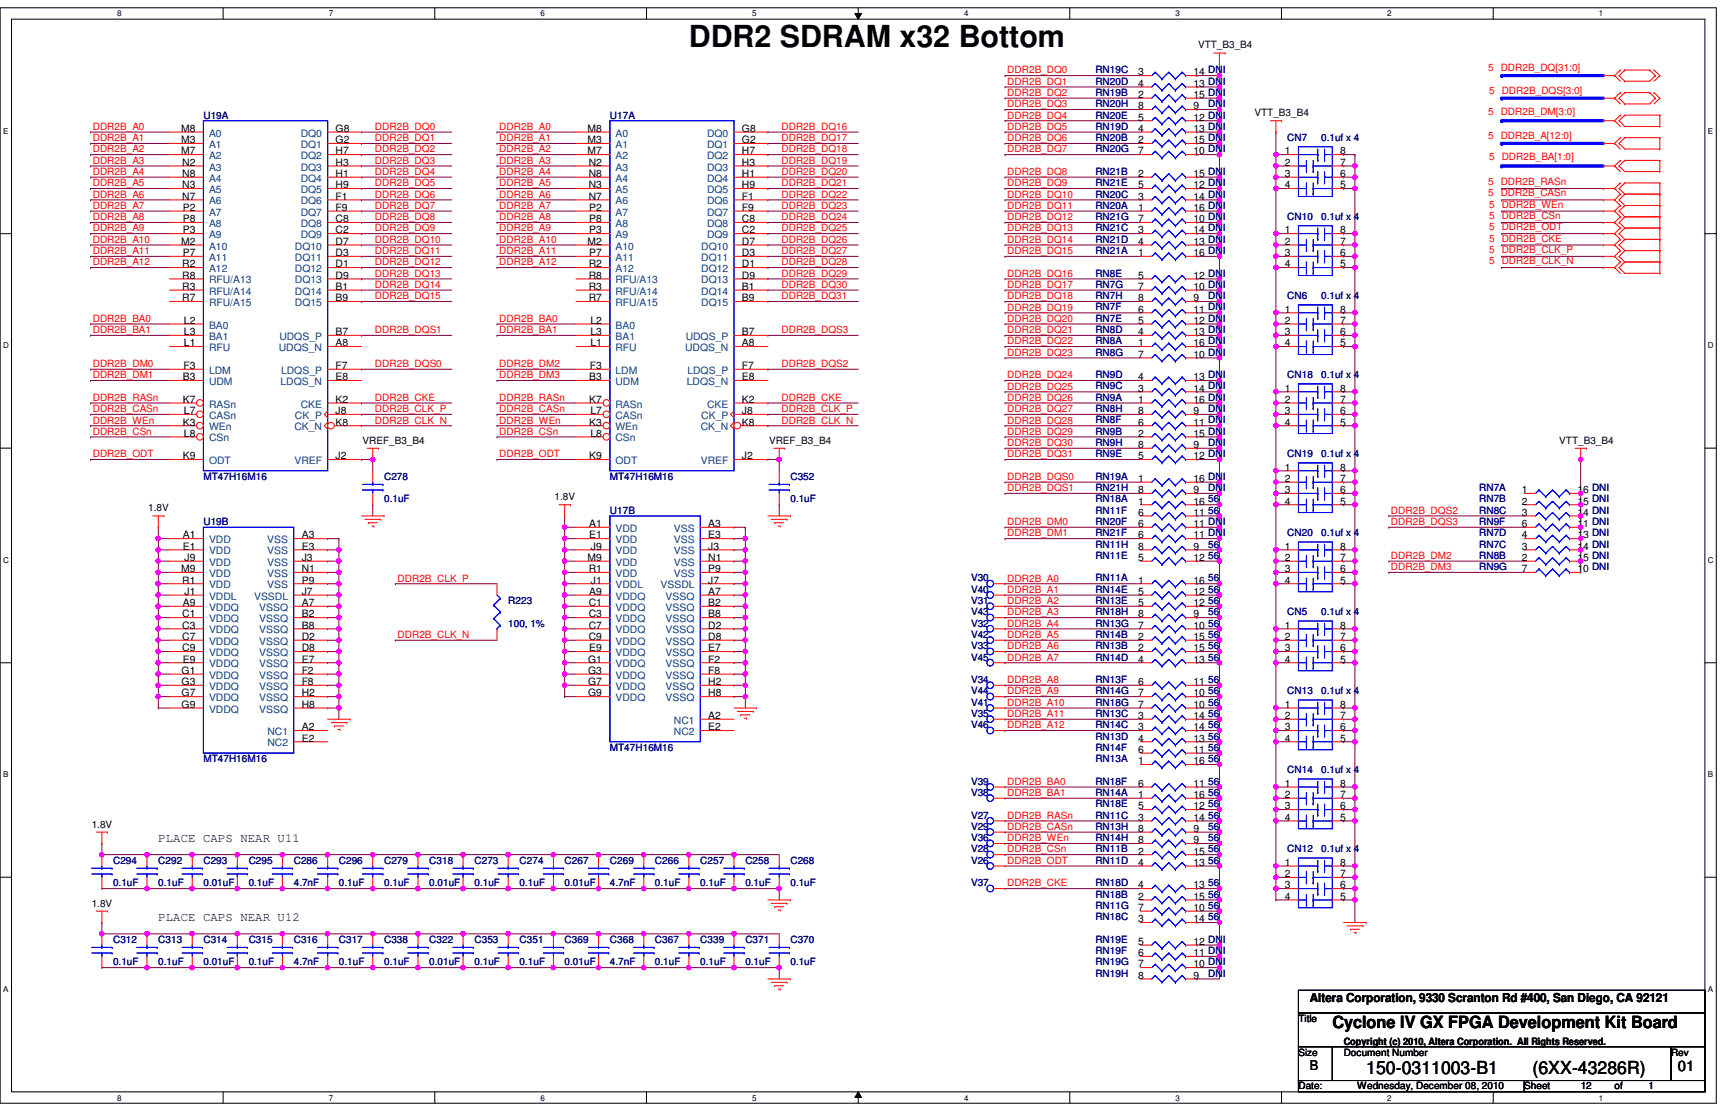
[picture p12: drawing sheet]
<svg xmlns="http://www.w3.org/2000/svg" width="432mm" height="279mm" viewBox="0 0 432 279" stroke-linecap="round" stroke-linejoin="round" font-family="sans-serif">
<defs><g id="words">
<text font-size="7.6" x="172" y="11.8">DDR2 SDRAM x32 Bottom</text>
<g font-size="4.5">
<text x="341.2" y="268.2">150-0311003-B1</text>
<text x="382.7" y="268.2">(6XX-43286R)</text>
</g>
<text font-size="4.2" x="332.7" y="256.8">Cyclone IV GX FPGA Development Kit Board</text>
<text font-size="3.6" x="419" y="267.4">01</text>
<text font-size="3.3" x="327.1" y="267.2">B</text>
<g font-size="3.1">
<text x="39.5" y="210.2">PLACE CAPS NEAR U11</text>
<text x="39.5" y="230">PLACE CAPS NEAR U12</text>
<text x="327.1" y="250.1">Altera Corporation, 9330 Scranton Rd #400, San Diego, CA 92121</text>
</g>
<g font-size="2.5">
<text x="299.2" y="12.1">VTT_B3_B4</text>
<text x="284.2" y="18.8">3</text>
<text x="284.2" y="21.7">4</text>
<text x="298.1" y="18.8">14 DNI</text>
<text x="298.1" y="21.7">13 DNI</text>
<text x="284.2" y="24.5">2</text>
<text x="284.2" y="27.3">8</text>
<text x="298.1" y="24.5">15 DNI</text>
<text x="298.1" y="27.3">9</text>
<text x="313.3" y="29">VTT_B3_B4</text>
<text x="45.2" y="32.9">M8</text>
<text x="45.2" y="35.8">M3</text>
<text x="83.8" y="32.9">G8</text>
<text x="83.8" y="35.8">G2</text>
<text x="146.7" y="32.9">M8</text>
<text x="146.7" y="35.8">M3</text>
<text x="185.3" y="32.9">G8</text>
<text x="185.3" y="35.8">G2</text>
<text x="284.2" y="30.1">5</text>
<text x="284.2" y="35.8">2</text>
<text x="284.2" y="32.9">4</text>
<text x="298.1" y="30.1">12 DNI</text>
<text x="298.1" y="35.8">15 DNI</text>
<text x="298.1" y="32.9">13 DNI</text>
<text x="45.2" y="38.6">M7</text>
<text x="45.5" y="41.4">N2</text>
<text x="83.8" y="38.6">H7</text>
<text x="83.8" y="41.4">H3</text>
<text x="146.7" y="38.6">M7</text>
<text x="147" y="41.4">N2</text>
<text x="185.3" y="38.6">H7</text>
<text x="185.3" y="41.4">H3</text>
<text x="284.2" y="38.6">7</text>
<text x="298.1" y="38.6">10 DNI</text>
<text x="320.8" y="38.6">1</text>
<text x="320.8" y="41.4">2</text>
<text x="334.7" y="41.4">7</text>
<text x="334.7" y="38.6">8</text>
<text x="45.5" y="44.2">N8</text>
<text x="45.5" y="47">N3</text>
<text x="83.8" y="44.2">H1</text>
<text x="83.8" y="47">H9</text>
<text x="147" y="44.2">N8</text>
<text x="147" y="47">N3</text>
<text x="185.3" y="44.2">H1</text>
<text x="185.3" y="47">H9</text>
<text x="284.2" y="47">5</text>
<text x="284.2" y="44.2">2</text>
<text x="298.1" y="47">12 DNI</text>
<text x="298.1" y="44.2">15 DNI</text>
<text x="320.8" y="44.2">3</text>
<text x="320.8" y="47">4</text>
<text x="334.7" y="47">5</text>
<text x="334.7" y="44.2">6</text>
<text x="45.5" y="49.9">N7</text>
<text x="45.6" y="52.7">P2</text>
<text x="83.8" y="49.9">F1</text>
<text x="83.8" y="52.7">F9</text>
<text x="147" y="49.9">N7</text>
<text x="147.2" y="52.7">P2</text>
<text x="185.3" y="49.9">F1</text>
<text x="185.3" y="52.7">F9</text>
<text x="284.2" y="49.9">3</text>
<text x="284.2" y="52.7">1</text>
<text x="298.1" y="49.9">14 DNI</text>
<text x="298.1" y="52.7">16 DNI</text>
<text x="45.6" y="55.5">P8</text>
<text x="45.6" y="58.3">P3</text>
<text x="83.8" y="55.5">C8</text>
<text x="83.8" y="58.3">C2</text>
<text x="147.2" y="55.5">P8</text>
<text x="147.2" y="58.3">P3</text>
<text x="185.3" y="55.5">C8</text>
<text x="185.3" y="58.3">C2</text>
<text x="284.2" y="55.5">7</text>
<text x="284.2" y="58.3">3</text>
<text x="298.1" y="55.5">10 DNI</text>
<text x="298.1" y="58.3">14 DNI</text>
<text x="320.8" y="58.3">1</text>
<text x="334.7" y="58.3">8</text>
<text x="45.2" y="61.1">M2</text>
<text x="45.6" y="64">P7</text>
<text x="83.8" y="61.1">D7</text>
<text x="83.8" y="64">D3</text>
<text x="146.7" y="61.1">M2</text>
<text x="147.2" y="64">P7</text>
<text x="185.3" y="61.1">D7</text>
<text x="185.3" y="64">D3</text>
<text x="284.2" y="64">1</text>
<text x="284.2" y="61.1">4</text>
<text x="298.1" y="64">16 DNI</text>
<text x="298.1" y="61.1">13 DNI</text>
<text x="320.8" y="64">3</text>
<text x="320.8" y="61.1">2</text>
<text x="334.7" y="61.1">7</text>
<text x="334.7" y="64">6</text>
<text x="45.5" y="66.8">R2</text>
<text x="45.5" y="69.6">R8</text>
<text x="83.8" y="66.8">D1</text>
<text x="83.8" y="69.6">D9</text>
<text x="147" y="66.8">R2</text>
<text x="147" y="69.6">R8</text>
<text x="185.3" y="66.8">D1</text>
<text x="185.3" y="69.6">D9</text>
<text x="284.2" y="69.6">5</text>
<text x="298.1" y="69.6">12 DNI</text>
<text x="320.8" y="66.8">4</text>
<text x="334.7" y="66.8">5</text>
<text x="45.5" y="72.4">R3</text>
<text x="45.5" y="75.2">R7</text>
<text x="83.8" y="72.4">B1</text>
<text x="83.8" y="75.2">B9</text>
<text x="147" y="72.4">R3</text>
<text x="147" y="75.2">R7</text>
<text x="185.3" y="72.4">B1</text>
<text x="185.3" y="75.2">B9</text>
<text x="284.2" y="72.4">7</text>
<text x="284.2" y="75.2">8</text>
<text x="298.1" y="72.4">10 DNI</text>
<text x="298.1" y="75.2">9</text>
<text x="45.9" y="80.9">L2</text>
<text x="45.9" y="83.7">L3</text>
<text x="83.8" y="83.7">B7</text>
<text x="147.4" y="80.9">L2</text>
<text x="147.4" y="83.7">L3</text>
<text x="185.3" y="83.7">B7</text>
<text x="284.2" y="78.1">6</text>
<text x="284.2" y="80.9">5</text>
<text x="284.2" y="83.7">4</text>
<text x="298.1" y="78.1">11 DNI</text>
<text x="298.1" y="80.9">12 DNI</text>
<text x="298.1" y="83.7">13 DNI</text>
<text x="320.8" y="78.1">1</text>
<text x="320.8" y="83.7">3</text>
<text x="320.8" y="80.9">2</text>
<text x="334.7" y="80.9">7</text>
<text x="334.7" y="83.7">6</text>
<text x="334.7" y="78.1">8</text>
<text x="45.9" y="86.5">L1</text>
<text x="83.8" y="86.5">A8</text>
<text x="147.4" y="86.5">L1</text>
<text x="185.3" y="86.5">A8</text>
<text x="284.2" y="89.3">7</text>
<text x="284.2" y="86.5">1</text>
<text x="298.1" y="89.3">10 DNI</text>
<text x="298.1" y="86.5">16 DNI</text>
<text x="320.8" y="86.5">4</text>
<text x="334.7" y="86.5">5</text>
<text x="45.6" y="95">B3</text>
<text x="45.8" y="92.2">F3</text>
<text x="83.8" y="92.2">F7</text>
<text x="83.8" y="95">E8</text>
<text x="147.2" y="95">B3</text>
<text x="147.3" y="92.2">F3</text>
<text x="185.3" y="92.2">F7</text>
<text x="185.3" y="95">E8</text>
<text x="284.2" y="95">4</text>
<text x="298.1" y="95">13 DNI</text>
<text x="45.6" y="100.6">K7</text>
<text x="83.8" y="100.6">K2</text>
<text x="147.2" y="100.6">K7</text>
<text x="185.3" y="100.6">K2</text>
<text x="284.2" y="97.8">3</text>
<text x="284.2" y="100.6">1</text>
<text x="298.1" y="97.8">14 DNI</text>
<text x="298.1" y="100.6">16 DNI</text>
<text x="320.8" y="97.8">1</text>
<text x="320.8" y="100.6">2</text>
<text x="334.7" y="100.6">7</text>
<text x="334.7" y="97.8">8</text>
<text x="45.6" y="106.3">K3</text>
<text x="45.9" y="103.4">L7</text>
<text x="83.8" y="103.4">J8</text>
<text x="83.8" y="106.3">K8</text>
<text x="147.2" y="106.3">K3</text>
<text x="147.4" y="103.4">L7</text>
<text x="185.3" y="103.4">J8</text>
<text x="185.3" y="106.3">K8</text>
<text x="284.2" y="106.3">6</text>
<text x="284.2" y="103.4">8</text>
<text x="298.1" y="106.3">11 DNI</text>
<text x="298.1" y="103.4">9</text>
<text x="320.8" y="103.4">3</text>
<text x="320.8" y="106.3">4</text>
<text x="334.7" y="106.3">5</text>
<text x="334.7" y="103.4">6</text>
<text x="45.9" y="109.1">L8</text>
<text x="90.6" y="110.8">VREF_B3_B4</text>
<text x="147.4" y="109.1">L8</text>
<text x="192.1" y="110.8">VREF_B3_B4</text>
<text x="284.2" y="109.1">2</text>
<text x="284.2" y="111.9">8</text>
<text x="298.1" y="109.1">15 DNI</text>
<text x="298.1" y="111.9">9</text>
<text x="389.4" y="110.8">VTT_B3_B4</text>
<text x="45.6" y="114.7">K9</text>
<text x="83.8" y="114.7">J2</text>
<text x="147.2" y="114.7">K9</text>
<text x="185.3" y="114.7">J2</text>
<text x="284.2" y="114.7">5</text>
<text x="298.1" y="114.7">12 DNI</text>
<text x="320.8" y="117.5">1</text>
<text x="334.7" y="117.5">8</text>
<text x="138.5" y="124.9">1.8V</text>
<text x="284.2" y="123.1">8</text>
<text x="284.2" y="126">1</text>
<text x="284.2" y="120.4">1</text>
<text x="298.1" y="123.1">9</text>
<text x="298.1" y="126">16</text>
<text x="298.1" y="120.4">16 DNI</text>
<text x="320.8" y="123.1">3</text>
<text x="320.8" y="126">4</text>
<text x="320.8" y="120.4">2</text>
<text x="334.7" y="120.4">7</text>
<text x="334.7" y="126">5</text>
<text x="334.7" y="123.1">6</text>
<text x="380.1" y="126">2</text>
<text x="380.1" y="123.1">1</text>
<text x="394" y="126">15 DNI</text>
<text x="394" y="123.1">16 DNI</text>
<text x="37" y="127.7">1.8V</text>
<text x="147.2" y="131.6">A1</text>
<text x="176.9" y="131.6">A3</text>
<text x="284.2" y="128.8">6</text>
<text x="284.2" y="131.6">6</text>
<text x="298.1" y="128.8">11</text>
<text x="298.1" y="131.6">11 DNI</text>
<text x="380.1" y="128.8">3</text>
<text x="380.1" y="131.6">6</text>
<text x="394" y="128.8">14 DNI</text>
<text x="394" y="131.6">11 DNI</text>
<text x="45.6" y="134.5">A1</text>
<text x="45.6" y="137.2">E1</text>
<text x="75.4" y="134.5">A3</text>
<text x="75.4" y="137.2">E3</text>
<text x="147.2" y="134.5">E1</text>
<text x="147.6" y="137.2">J9</text>
<text x="176.9" y="134.5">E3</text>
<text x="176.9" y="137.2">J3</text>
<text x="284.2" y="134.5">6</text>
<text x="284.2" y="137.2">8</text>
<text x="298.1" y="134.5">11 DNI</text>
<text x="298.1" y="137.2">9</text>
<text x="320.8" y="137.2">1</text>
<text x="334.7" y="137.2">8</text>
<text x="380.1" y="134.5">4</text>
<text x="380.1" y="137.2">3</text>
<text x="394" y="134.5">13 DNI</text>
<text x="394" y="137.2">14 DNI</text>
<text x="45.2" y="142.9">M9</text>
<text x="46.1" y="140.1">J9</text>
<text x="75.4" y="140.1">J3</text>
<text x="75.4" y="142.9">N1</text>
<text x="146.7" y="140.1">M9</text>
<text x="147" y="142.9">R1</text>
<text x="176.9" y="140.1">N1</text>
<text x="176.9" y="142.9">P9</text>
<text x="284.2" y="140.1">5</text>
<text x="298.1" y="140.1">12</text>
<text x="320.8" y="142.9">3</text>
<text x="320.8" y="140.1">2</text>
<text x="334.7" y="140.1">7</text>
<text x="334.7" y="142.9">6</text>
<text x="380.1" y="140.1">2</text>
<text x="380.1" y="142.9">7</text>
<text x="394" y="140.1">15 DNI</text>
<text x="394" y="142.9">10 DNI</text>
<text x="45.5" y="145.7">R1</text>
<text x="46.1" y="148.5">J1</text>
<text x="75.4" y="145.7">P9</text>
<text x="75.4" y="148.5">J7</text>
<text x="147.2" y="148.5">A9</text>
<text x="147.6" y="145.7">J1</text>
<text x="176.9" y="145.7">J7</text>
<text x="176.9" y="148.5">A7</text>
<text x="284.2" y="145.7">1</text>
<text x="284.2" y="148.5">5</text>
<text x="298.1" y="145.7">16</text>
<text x="298.1" y="148.5">12</text>
<text x="320.8" y="145.7">4</text>
<text x="334.7" y="145.7">5</text>
<text x="45.5" y="154.2">C1</text>
<text x="45.6" y="151.3">A9</text>
<text x="75.4" y="151.3">A7</text>
<text x="75.4" y="154.2">B2</text>
<text x="147" y="151.3">C1</text>
<text x="147" y="154.2">C3</text>
<text x="176.9" y="151.3">B2</text>
<text x="176.9" y="154.2">B8</text>
<text x="284.2" y="154.2">8</text>
<text x="284.2" y="151.3">5</text>
<text x="298.1" y="154.2">9</text>
<text x="298.1" y="151.3">12</text>
<text x="45.5" y="157">C3</text>
<text x="45.5" y="159.8">C7</text>
<text x="75.4" y="157">B8</text>
<text x="75.4" y="159.8">D2</text>
<text x="147" y="157">C7</text>
<text x="147" y="159.8">C9</text>
<text x="176.9" y="157">D2</text>
<text x="176.9" y="159.8">D8</text>
<text x="284.2" y="157">7</text>
<text x="284.2" y="159.8">2</text>
<text x="298.1" y="157">10</text>
<text x="298.1" y="159.8">15</text>
<text x="320.8" y="157">1</text>
<text x="320.8" y="159.8">2</text>
<text x="334.7" y="159.8">7</text>
<text x="334.7" y="157">8</text>
<text x="45.5" y="162.6">C9</text>
<text x="45.6" y="165.4">E9</text>
<text x="75.4" y="162.6">D8</text>
<text x="75.4" y="165.4">E7</text>
<text x="146.9" y="165.4">G1</text>
<text x="147.2" y="162.6">E9</text>
<text x="176.9" y="162.6">E7</text>
<text x="176.9" y="165.4">F2</text>
<text x="284.2" y="162.6">2</text>
<text x="284.2" y="165.4">4</text>
<text x="298.1" y="162.6">15</text>
<text x="298.1" y="165.4">13</text>
<text x="320.8" y="162.6">3</text>
<text x="320.8" y="165.4">4</text>
<text x="334.7" y="165.4">5</text>
<text x="334.7" y="162.6">6</text>
<text x="45.3" y="168.3">G1</text>
<text x="45.3" y="171.1">G3</text>
<text x="45.3" y="173.9">G7</text>
<text x="75.4" y="168.3">F2</text>
<text x="75.4" y="171.1">F8</text>
<text x="75.4" y="173.9">H2</text>
<text x="146.9" y="168.3">G3</text>
<text x="146.9" y="171.1">G7</text>
<text x="146.9" y="173.9">G9</text>
<text x="176.9" y="168.3">F8</text>
<text x="176.9" y="171.1">H2</text>
<text x="176.9" y="173.9">H8</text>
<text x="284.2" y="173.9">7</text>
<text x="284.2" y="171.1">6</text>
<text x="298.1" y="173.9">10</text>
<text x="298.1" y="171.1">11</text>
<text x="45.3" y="176.7">G9</text>
<text x="75.4" y="176.7">H8</text>
<text x="176.9" y="179.5">A2</text>
<text x="284.2" y="179.5">3</text>
<text x="284.2" y="176.7">7</text>
<text x="298.1" y="179.5">14</text>
<text x="298.1" y="176.7">10</text>
<text x="320.8" y="176.7">1</text>
<text x="320.8" y="179.5">2</text>
<text x="334.7" y="179.5">7</text>
<text x="334.7" y="176.7">8</text>
<text x="75.4" y="182.4">A2</text>
<text x="75.4" y="185.2">E2</text>
<text x="176.9" y="182.4">E2</text>
<text x="284.2" y="185.2">4</text>
<text x="284.2" y="182.4">3</text>
<text x="298.1" y="185.2">13</text>
<text x="298.1" y="182.4">14</text>
<text x="320.8" y="182.4">3</text>
<text x="320.8" y="185.2">4</text>
<text x="334.7" y="185.2">5</text>
<text x="334.7" y="182.4">6</text>
<text x="284.2" y="188">6</text>
<text x="284.2" y="190.8">1</text>
<text x="298.1" y="188">11</text>
<text x="298.1" y="190.8">16</text>
<text x="284.2" y="196.5">6</text>
<text x="298.1" y="196.5">11</text>
<text x="320.8" y="196.5">1</text>
<text x="334.7" y="196.5">8</text>
<text x="284.2" y="202.1">5</text>
<text x="284.2" y="199.3">1</text>
<text x="298.1" y="202.1">12</text>
<text x="298.1" y="199.3">16</text>
<text x="320.8" y="202.1">3</text>
<text x="320.8" y="199.3">2</text>
<text x="334.7" y="199.3">7</text>
<text x="334.7" y="202.1">6</text>
<text x="22.9" y="206.6">1.8V</text>
<text x="284.2" y="207.7">8</text>
<text x="284.2" y="204.9">3</text>
<text x="298.1" y="207.7">9</text>
<text x="298.1" y="204.9">14</text>
<text x="320.8" y="204.9">4</text>
<text x="334.7" y="204.9">5</text>
<text x="284.2" y="210.6">8</text>
<text x="284.2" y="213.4">2</text>
<text x="298.1" y="210.6">9</text>
<text x="298.1" y="213.4">15</text>
<text x="284.2" y="221.8">4</text>
<text x="284.2" y="216.2">4</text>
<text x="298.1" y="221.8">13</text>
<text x="298.1" y="216.2">13</text>
<text x="320.8" y="216.2">1</text>
<text x="320.8" y="221.8">3</text>
<text x="320.8" y="219">2</text>
<text x="334.7" y="219">7</text>
<text x="334.7" y="221.8">6</text>
<text x="334.7" y="216.2">8</text>
<text x="22.9" y="226.4">1.8V</text>
<text x="284.2" y="227.5">7</text>
<text x="284.2" y="224.7">2</text>
<text x="298.1" y="227.5">10</text>
<text x="298.1" y="224.7">15</text>
<text x="320.8" y="224.7">4</text>
<text x="334.7" y="224.7">5</text>
<text x="284.2" y="230.3">3</text>
<text x="298.1" y="230.3">14</text>
<text x="284.2" y="238.8">6</text>
<text x="284.2" y="235.9">5</text>
<text x="298.1" y="238.8">11 DNI</text>
<text x="298.1" y="235.9">12 DNI</text>
<text x="284.2" y="241.6">7</text>
<text x="284.2" y="244.4">8</text>
<text x="298.1" y="241.6">10 DNI</text>
<text x="298.1" y="244.4">9</text>
<text x="324.3" y="255.1">Title</text>
<text x="324.3" y="263.6">Size</text>
<text x="335.6" y="260.9">Copyright (c) 2010, Altera Corporation. All Rights Reserved.</text>
<text x="335.6" y="263.6">Document Number</text>
<text x="417.3" y="263.6">Rev</text>
<text x="324.3" y="272">Date:</text>
<text x="339" y="272">Wednesday, December 08, 2010</text>
<text x="380.7" y="272">Sheet</text>
<text x="394.8" y="272">12</text>
<text x="403.2" y="272">of</text>
<text x="411.7" y="272">1</text>
</g>
<g font-size="2.5" fill="#f00">
<text x="371.6" y="17.7">5 DDR2B_DQ[31:0]</text>
<text x="251.5" y="18.3">DDR2B_DQ0</text>
<text x="251.5" y="24">DDR2B_DQ2</text>
<text x="251.5" y="21.2">DDR2B_DQ1</text>
<text x="371.9" y="23.4">5 DDR2B_DQS[3:0]</text>
<text x="251.5" y="26.8">DDR2B_DQ3</text>
<text x="251.5" y="29.6">DDR2B_DQ4</text>
<text x="371.6" y="28.7">5 DDR2B_DM[3:0]</text>
<text x="23.2" y="32.4">DDR2B_A0</text>
<text x="23.2" y="35.3">DDR2B_A1</text>
<text x="93.6" y="32.4">DDR2B_DQ0</text>
<text x="93.6" y="35.3">DDR2B_DQ1</text>
<text x="124.7" y="35.3">DDR2B_A1</text>
<text x="124.7" y="32.4">DDR2B_A0</text>
<text x="195.2" y="32.4">DDR2B_DQ16</text>
<text x="195.2" y="35.3">DDR2B_DQ17</text>
<text x="251.5" y="32.4">DDR2B_DQ5</text>
<text x="251.5" y="35.3">DDR2B_DQ6</text>
<text x="371.6" y="34.7">5 DDR2B_A[12:0]</text>
<text x="23.2" y="38.1">DDR2B_A2</text>
<text x="23.2" y="40.9">DDR2B_A3</text>
<text x="93.6" y="38.1">DDR2B_DQ2</text>
<text x="93.6" y="40.9">DDR2B_DQ3</text>
<text x="124.7" y="38.1">DDR2B_A2</text>
<text x="124.7" y="40.9">DDR2B_A3</text>
<text x="195.2" y="38.1">DDR2B_DQ18</text>
<text x="195.2" y="40.9">DDR2B_DQ19</text>
<text x="251.5" y="38.1">DDR2B_DQ7</text>
<text x="371.9" y="40">5 DDR2B_BA[1:0]</text>
<text x="23.2" y="43.7">DDR2B_A4</text>
<text x="23.2" y="46.5">DDR2B_A5</text>
<text x="93.6" y="43.7">DDR2B_DQ4</text>
<text x="93.6" y="46.5">DDR2B_DQ5</text>
<text x="124.7" y="43.7">DDR2B_A4</text>
<text x="124.7" y="46.5">DDR2B_A5</text>
<text x="195.2" y="43.7">DDR2B_DQ20</text>
<text x="195.2" y="46.5">DDR2B_DQ21</text>
<text x="251.5" y="43.7">DDR2B_DQ8</text>
<text x="251.5" y="46.5">DDR2B_DQ9</text>
<text x="371.6" y="46.2">5 DDR2B_RASn</text>
<text x="23.2" y="49.4">DDR2B_A6</text>
<text x="23.2" y="52.2">DDR2B_A7</text>
<text x="93.6" y="49.4">DDR2B_DQ6</text>
<text x="93.6" y="52.2">DDR2B_DQ7</text>
<text x="124.7" y="49.4">DDR2B_A6</text>
<text x="124.7" y="52.2">DDR2B_A7</text>
<text x="195.2" y="49.4">DDR2B_DQ22</text>
<text x="195.2" y="52.2">DDR2B_DQ23</text>
<text x="251.5" y="49.4">DDR2B_DQ10</text>
<text x="251.5" y="52.2">DDR2B_DQ11</text>
<text x="371.6" y="49">5 DDR2B_CASn</text>
<text x="371.9" y="51.9">5 DDR2B_WEn</text>
<text x="23.2" y="55">DDR2B_A8</text>
<text x="23.2" y="57.8">DDR2B_A9</text>
<text x="93.6" y="55">DDR2B_DQ8</text>
<text x="93.6" y="57.8">DDR2B_DQ9</text>
<text x="124.7" y="55">DDR2B_A8</text>
<text x="124.7" y="57.8">DDR2B_A9</text>
<text x="195.2" y="55">DDR2B_DQ24</text>
<text x="195.2" y="57.8">DDR2B_DQ25</text>
<text x="251.5" y="55">DDR2B_DQ12</text>
<text x="251.5" y="57.8">DDR2B_DQ13</text>
<text x="371.9" y="57.5">5 DDR2B_ODT</text>
<text x="371.9" y="54.7">5 DDR2B_CSn</text>
<text x="23.2" y="60.6">DDR2B_A10</text>
<text x="23.2" y="63.5">DDR2B_A11</text>
<text x="93.6" y="60.6">DDR2B_DQ10</text>
<text x="93.6" y="63.5">DDR2B_DQ11</text>
<text x="124.7" y="60.6">DDR2B_A10</text>
<text x="124.7" y="63.5">DDR2B_A11</text>
<text x="195.2" y="60.6">DDR2B_DQ26</text>
<text x="195.2" y="63.5">DDR2B_DQ27</text>
<text x="251.5" y="60.6">DDR2B_DQ14</text>
<text x="251.5" y="63.5">DDR2B_DQ15</text>
<text x="371.9" y="60.3">5 DDR2B_CKE</text>
<text x="371.9" y="63.1">5 DDR2B_CLK_P</text>
<text x="371.9" y="66">5 DDR2B_CLK_N</text>
<text x="23.2" y="66.3">DDR2B_A12</text>
<text x="93.6" y="66.3">DDR2B_DQ12</text>
<text x="93.6" y="69.1">DDR2B_DQ13</text>
<text x="93.6" y="71.9">DDR2B_DQ14</text>
<text x="124.7" y="66.3">DDR2B_A12</text>
<text x="195.2" y="66.3">DDR2B_DQ28</text>
<text x="195.2" y="69.1">DDR2B_DQ29</text>
<text x="195.2" y="71.9">DDR2B_DQ30</text>
<text x="251.5" y="71.9">DDR2B_DQ17</text>
<text x="251.5" y="69.1">DDR2B_DQ16</text>
<text x="93.6" y="74.7">DDR2B_DQ15</text>
<text x="195.2" y="74.7">DDR2B_DQ31</text>
<text x="251.5" y="77.6">DDR2B_DQ19</text>
<text x="251.5" y="74.7">DDR2B_DQ18</text>
<text x="23.2" y="80.3">DDR2B_BA0</text>
<text x="23.2" y="83.2">DDR2B_BA1</text>
<text x="93.6" y="83.2">DDR2B_DQS1</text>
<text x="124.7" y="80.3">DDR2B_BA0</text>
<text x="124.7" y="83.2">DDR2B_BA1</text>
<text x="195.2" y="83.2">DDR2B_DQS3</text>
<text x="251.5" y="80.3">DDR2B_DQ20</text>
<text x="251.5" y="83.2">DDR2B_DQ21</text>
<text x="251.5" y="86">DDR2B_DQ22</text>
<text x="251.5" y="88.8">DDR2B_DQ23</text>
<text x="23.2" y="91.7">DDR2B_DM0</text>
<text x="23.2" y="94.4">DDR2B_DM1</text>
<text x="93.6" y="91.7">DDR2B_DQS0</text>
<text x="124.7" y="91.7">DDR2B_DM2</text>
<text x="124.7" y="94.4">DDR2B_DM3</text>
<text x="195.2" y="91.7">DDR2B_DQS2</text>
<text x="251.5" y="94.4">DDR2B_DQ24</text>
<text x="23.2" y="100.1">DDR2B_RASn</text>
<text x="93.6" y="100.1">DDR2B_CKE</text>
<text x="124.7" y="100.1">DDR2B_RASn</text>
<text x="195.2" y="100.1">DDR2B_CKE</text>
<text x="251.5" y="97.3">DDR2B_DQ25</text>
<text x="251.5" y="100.1">DDR2B_DQ26</text>
<text x="23.2" y="102.9">DDR2B_CASn</text>
<text x="23.2" y="105.7">DDR2B_WEn</text>
<text x="93.6" y="102.9">DDR2B_CLK_P</text>
<text x="93.6" y="105.7">DDR2B_CLK_N</text>
<text x="124.7" y="102.9">DDR2B_CASn</text>
<text x="124.7" y="105.7">DDR2B_WEn</text>
<text x="195.2" y="102.9">DDR2B_CLK_P</text>
<text x="195.2" y="105.7">DDR2B_CLK_N</text>
<text x="251.5" y="102.9">DDR2B_DQ27</text>
<text x="251.5" y="105.7">DDR2B_DQ28</text>
<text x="23.2" y="108.5">DDR2B_CSn</text>
<text x="124.7" y="108.5">DDR2B_CSn</text>
<text x="251.5" y="108.5">DDR2B_DQ29</text>
<text x="251.5" y="111.4">DDR2B_DQ30</text>
<text x="23.2" y="114.2">DDR2B_ODT</text>
<text x="124.7" y="114.2">DDR2B_ODT</text>
<text x="251.5" y="114.2">DDR2B_DQ31</text>
<text x="251.5" y="119.8">DDR2B_DQS0</text>
<text x="251.5" y="122.6">DDR2B_DQS1</text>
<text x="251.5" y="131.1">DDR2B_DM0</text>
<text x="347.4" y="128.3">DDR2B_DQS2</text>
<text x="347.4" y="131.1">DDR2B_DQS3</text>
<text x="251.5" y="133.9">DDR2B_DM1</text>
<text x="347.4" y="139.6">DDR2B_DM2</text>
<text x="347.4" y="142.4">DDR2B_DM3</text>
<text x="99.3" y="145.2">DDR2B_CLK_P</text>
<text x="251.5" y="148">DDR2B_A1</text>
<text x="251.5" y="145.2">DDR2B_A0</text>
<text x="251.5" y="150.8">DDR2B_A2</text>
<text x="251.5" y="153.7">DDR2B_A3</text>
<text x="99.3" y="159.3">DDR2B_CLK_N</text>
<text x="251.5" y="156.5">DDR2B_A4</text>
<text x="251.5" y="159.3">DDR2B_A5</text>
<text x="251.5" y="162.1">DDR2B_A6</text>
<text x="251.5" y="164.9">DDR2B_A7</text>
<text x="251.5" y="170.6">DDR2B_A8</text>
<text x="251.5" y="173.4">DDR2B_A9</text>
<text x="251.5" y="176.2">DDR2B_A10</text>
<text x="251.5" y="179">DDR2B_A11</text>
<text x="251.5" y="181.9">DDR2B_A12</text>
<text x="251.5" y="196">DDR2B_BA0</text>
<text x="251.5" y="198.8">DDR2B_BA1</text>
<text x="251.5" y="204.4">DDR2B_RASn</text>
<text x="251.5" y="207.2">DDR2B_CASn</text>
<text x="251.5" y="210.1">DDR2B_WEn</text>
<text x="251.5" y="212.9">DDR2B_CSn</text>
<text x="251.5" y="215.7">DDR2B_ODT</text>
<text x="251.5" y="221.3">DDR2B_CKE</text>
</g>
<g font-size="2.5" fill="#000080">
<text x="273.6" y="18.3">RN19C</text>
<text x="273.6" y="21.1">RN20D</text>
<text x="273.6" y="24">RN19B</text>
<text x="50.8" y="29.6">U19A</text>
<text x="152.3" y="29.6">U17A</text>
<text x="273.6" y="29.6">RN20E</text>
<text x="273.6" y="26.8">RN20H</text>
<text x="301.8" y="26.8">DNI</text>
<text x="273.6" y="35.2">RN20B</text>
<text x="273.6" y="32.4">RN19D</text>
<text x="321.5" y="35.2">CN7</text>
<text x="329.9" y="35.2">0.1uf x 4</text>
<text x="273.6" y="38.1">RN20G</text>
<text x="273.6" y="46.5">RN21E</text>
<text x="273.6" y="43.7">RN21B</text>
<text x="273.6" y="49.3">RN20C</text>
<text x="273.6" y="52.2">RN20A</text>
<text x="273.6" y="54.9">RN21G</text>
<text x="273.6" y="57.8">RN21C</text>
<text x="321.5" y="54.9">CN10</text>
<text x="329.9" y="54.9">0.1uf x 4</text>
<text x="273.6" y="63.4">RN21A</text>
<text x="273.6" y="60.6">RN21D</text>
<text x="273.6" y="71.9">RN7G</text>
<text x="273.6" y="69">RN8E</text>
<text x="273.6" y="77.5">RN7F</text>
<text x="273.6" y="74.7">RN7H</text>
<text x="301.8" y="74.7">DNI</text>
<text x="321.5" y="74.7">CN6</text>
<text x="329.9" y="74.7">0.1uf x 4</text>
<text x="273.6" y="80.3">RN7E</text>
<text x="273.6" y="83.1">RN8D</text>
<text x="273.6" y="88.8">RN8G</text>
<text x="273.6" y="86">RN8A</text>
<text x="273.6" y="94.4">RN9D</text>
<text x="321.5" y="94.4">CN18</text>
<text x="329.9" y="94.4">0.1uf x 4</text>
<text x="273.6" y="97.2">RN9C</text>
<text x="273.6" y="100.1">RN9A</text>
<text x="273.6" y="105.7">RN8F</text>
<text x="273.6" y="102.9">RN8H</text>
<text x="301.8" y="102.9">DNI</text>
<text x="273.6" y="108.5">RN9B</text>
<text x="273.6" y="111.3">RN9H</text>
<text x="301.8" y="111.3">DNI</text>
<text x="50.8" y="119.8">MT47H16M16</text>
<text x="95.9" y="119.8">C278</text>
<text x="152.3" y="119.8">MT47H16M16</text>
<text x="197.4" y="119.8">C352</text>
<text x="273.6" y="114.2">RN9E</text>
<text x="273.6" y="119.8">RN19A</text>
<text x="321.5" y="114.2">CN19</text>
<text x="329.9" y="114.2">0.1uf x 4</text>
<text x="95.9" y="125.4">0.1uF</text>
<text x="197.4" y="125.4">0.1uF</text>
<text x="273.6" y="122.6">RN21H</text>
<text x="273.6" y="125.4">RN18A</text>
<text x="301.8" y="122.6">DNI</text>
<text x="301.8" y="125.4">56</text>
<text x="369.4" y="125.4">RN7B</text>
<text x="369.4" y="122.6">RN7A</text>
<text x="50.8" y="131.1">U19B</text>
<text x="152.3" y="128.3">U17B</text>
<text x="273.6" y="128.3">RN11F</text>
<text x="273.6" y="131.1">RN20F</text>
<text x="301.8" y="128.3">56</text>
<text x="369.4" y="128.3">RN8C</text>
<text x="369.4" y="131.1">RN9F</text>
<text x="273.6" y="133.9">RN21F</text>
<text x="273.6" y="136.7">RN11H</text>
<text x="301.8" y="136.7">56</text>
<text x="321.5" y="133.9">CN20</text>
<text x="329.9" y="133.9">0.1uf x 4</text>
<text x="369.4" y="133.9">RN7D</text>
<text x="369.4" y="136.7">RN7C</text>
<text x="273.6" y="139.5">RN11E</text>
<text x="301.8" y="139.5">56</text>
<text x="369.4" y="139.5">RN8B</text>
<text x="369.4" y="142.4">RN9G</text>
<text x="242.5" y="145.2">V30</text>
<text x="242.5" y="148">V40</text>
<text x="273.6" y="145.2">RN11A</text>
<text x="273.6" y="148">RN14E</text>
<text x="301.8" y="145.2">56</text>
<text x="301.8" y="148">56</text>
<text x="126.9" y="150.8">R223</text>
<text x="242.5" y="150.8">V31</text>
<text x="242.5" y="153.6">V43</text>
<text x="273.6" y="153.6">RN18H</text>
<text x="273.6" y="150.8">RN13E</text>
<text x="301.8" y="153.6">56</text>
<text x="301.8" y="150.8">56</text>
<text x="321.5" y="153.6">CN5</text>
<text x="329.9" y="153.6">0.1uf x 4</text>
<text x="126.9" y="156.5">100, 1%</text>
<text x="242.5" y="156.5">V32</text>
<text x="242.5" y="159.3">V42</text>
<text x="273.6" y="156.5">RN13G</text>
<text x="273.6" y="159.3">RN14B</text>
<text x="301.8" y="156.5">56</text>
<text x="301.8" y="159.3">56</text>
<text x="242.5" y="162.1">V33</text>
<text x="242.5" y="164.9">V45</text>
<text x="273.6" y="162.1">RN13B</text>
<text x="273.6" y="164.9">RN14D</text>
<text x="301.8" y="162.1">56</text>
<text x="301.8" y="164.9">56</text>
<text x="242.5" y="170.6">V34</text>
<text x="242.5" y="173.4">V44</text>
<text x="273.6" y="173.4">RN14G</text>
<text x="273.6" y="170.6">RN13F</text>
<text x="301.8" y="173.4">56</text>
<text x="301.8" y="170.6">56</text>
<text x="321.5" y="173.4">CN13</text>
<text x="329.9" y="173.4">0.1uf x 4</text>
<text x="242.5" y="179">V35</text>
<text x="242.5" y="176.2">V41</text>
<text x="273.6" y="179">RN13C</text>
<text x="273.6" y="176.2">RN18G</text>
<text x="301.8" y="179">56</text>
<text x="301.8" y="176.2">56</text>
<text x="242.5" y="181.8">V46</text>
<text x="273.6" y="184.7">RN13D</text>
<text x="273.6" y="181.8">RN14C</text>
<text x="301.8" y="184.7">56</text>
<text x="301.8" y="181.8">56</text>
<text x="50.8" y="190.3">MT47H16M16</text>
<text x="152.3" y="187.5">MT47H16M16</text>
<text x="273.6" y="187.5">RN14F</text>
<text x="273.6" y="190.3">RN13A</text>
<text x="301.8" y="187.5">56</text>
<text x="301.8" y="190.3">56</text>
<text x="242.5" y="195.9">V39</text>
<text x="273.6" y="195.9">RN18F</text>
<text x="301.8" y="195.9">56</text>
<text x="321.5" y="193.1">CN14</text>
<text x="329.9" y="193.1">0.1uf x 4</text>
<text x="242.5" y="198.8">V38</text>
<text x="273.6" y="201.5">RN18E</text>
<text x="273.6" y="198.8">RN14A</text>
<text x="301.8" y="201.5">56</text>
<text x="301.8" y="198.8">56</text>
<text x="242.5" y="204.4">V27</text>
<text x="242.5" y="207.2">V29</text>
<text x="273.6" y="207.2">RN13H</text>
<text x="273.6" y="204.4">RN11C</text>
<text x="301.8" y="207.2">56</text>
<text x="301.8" y="204.4">56</text>
<text x="28.2" y="215.6">C294</text>
<text x="39.5" y="215.6">C292</text>
<text x="50.8" y="215.6">C293</text>
<text x="62.1" y="215.6">C295</text>
<text x="73.4" y="215.6">C286</text>
<text x="84.6" y="215.6">C296</text>
<text x="95.9" y="215.6">C279</text>
<text x="107.2" y="215.6">C318</text>
<text x="118.5" y="215.6">C273</text>
<text x="129.8" y="215.6">C274</text>
<text x="141" y="215.6">C267</text>
<text x="152.3" y="215.6">C269</text>
<text x="163.6" y="215.6">C266</text>
<text x="174.9" y="215.6">C257</text>
<text x="186.1" y="215.6">C258</text>
<text x="197.4" y="215.6">C268</text>
<text x="242.5" y="215.6">V26</text>
<text x="242.5" y="210">V36</text>
<text x="242.5" y="212.9">V28</text>
<text x="273.6" y="210">RN14H</text>
<text x="273.6" y="212.9">RN11B</text>
<text x="273.6" y="215.6">RN11D</text>
<text x="301.8" y="210">56</text>
<text x="301.8" y="212.9">56</text>
<text x="301.8" y="215.6">56</text>
<text x="321.5" y="212.9">CN12</text>
<text x="329.9" y="212.9">0.1uf x 4</text>
<text x="28.2" y="221.3">0.1uF</text>
<text x="39.5" y="221.3">0.1uF</text>
<text x="50.8" y="221.3">0.01uF</text>
<text x="62.1" y="221.3">0.1uF</text>
<text x="73.4" y="221.3">4.7nF</text>
<text x="84.6" y="221.3">0.1uF</text>
<text x="95.9" y="221.3">0.1uF</text>
<text x="107.2" y="221.3">0.01uF</text>
<text x="118.5" y="221.3">0.1uF</text>
<text x="129.8" y="221.3">0.1uF</text>
<text x="141" y="221.3">0.01uF</text>
<text x="152.3" y="221.3">4.7nF</text>
<text x="163.6" y="221.3">0.1uF</text>
<text x="174.9" y="221.3">0.1uF</text>
<text x="186.1" y="221.3">0.1uF</text>
<text x="197.4" y="221.3">0.1uF</text>
<text x="242.5" y="221.3">V37</text>
<text x="273.6" y="221.3">RN18D</text>
<text x="301.8" y="221.3">56</text>
<text x="273.6" y="226.9">RN11G</text>
<text x="273.6" y="224.1">RN18B</text>
<text x="301.8" y="226.9">56</text>
<text x="301.8" y="224.1">56</text>
<text x="273.6" y="229.7">RN18C</text>
<text x="301.8" y="229.7">56</text>
<text x="28.2" y="235.4">C312</text>
<text x="39.5" y="235.4">C313</text>
<text x="50.8" y="235.4">C314</text>
<text x="62.1" y="235.4">C315</text>
<text x="73.4" y="235.4">C316</text>
<text x="84.6" y="235.4">C317</text>
<text x="95.9" y="235.4">C338</text>
<text x="107.2" y="235.4">C322</text>
<text x="118.5" y="235.4">C353</text>
<text x="129.8" y="235.4">C351</text>
<text x="141" y="235.4">C369</text>
<text x="152.3" y="235.4">C368</text>
<text x="163.6" y="235.4">C367</text>
<text x="174.9" y="235.4">C339</text>
<text x="186.1" y="235.4">C371</text>
<text x="197.4" y="235.4">C370</text>
<text x="273.6" y="238.2">RN19F</text>
<text x="273.6" y="235.4">RN19E</text>
<text x="28.2" y="241">0.1uF</text>
<text x="39.5" y="241">0.1uF</text>
<text x="50.8" y="241">0.01uF</text>
<text x="62.1" y="241">0.1uF</text>
<text x="73.4" y="241">4.7nF</text>
<text x="84.6" y="241">0.1uF</text>
<text x="95.9" y="241">0.1uF</text>
<text x="107.2" y="241">0.01uF</text>
<text x="118.5" y="241">0.1uF</text>
<text x="129.8" y="241">0.1uF</text>
<text x="141" y="241">0.01uF</text>
<text x="152.3" y="241">4.7nF</text>
<text x="163.6" y="241">0.1uF</text>
<text x="174.9" y="241">0.1uF</text>
<text x="186.1" y="241">0.1uF</text>
<text x="197.4" y="241">0.1uF</text>
<text x="273.6" y="241">RN19G</text>
<text x="273.6" y="243.8">RN19H</text>
<text x="301.8" y="243.8">DNI</text>
</g>
<g font-size="2.5" fill="#004080">
<text x="52.2" y="34.1">A0</text>
<text x="75.1" y="34.1">DQ0</text>
<text x="153.7" y="34.1">A0</text>
<text x="176.6" y="34.1">DQ0</text>
<text x="52.2" y="37">A1</text>
<text x="52.2" y="39.8">A2</text>
<text x="75.1" y="37">DQ1</text>
<text x="75.1" y="39.8">DQ2</text>
<text x="153.7" y="37">A1</text>
<text x="153.7" y="39.8">A2</text>
<text x="176.6" y="37">DQ1</text>
<text x="176.6" y="39.8">DQ2</text>
<text x="52.2" y="42.6">A3</text>
<text x="52.2" y="45.4">A4</text>
<text x="75.1" y="42.6">DQ3</text>
<text x="75.1" y="45.4">DQ4</text>
<text x="153.7" y="42.6">A3</text>
<text x="153.7" y="45.4">A4</text>
<text x="176.6" y="42.6">DQ3</text>
<text x="176.6" y="45.4">DQ4</text>
<text x="52.2" y="48.2">A5</text>
<text x="52.2" y="51.1">A6</text>
<text x="52.2" y="53.8">A7</text>
<text x="75.1" y="48.2">DQ5</text>
<text x="75.1" y="51.1">DQ6</text>
<text x="75.1" y="53.8">DQ7</text>
<text x="153.7" y="48.2">A5</text>
<text x="153.7" y="51.1">A6</text>
<text x="153.7" y="53.8">A7</text>
<text x="176.6" y="48.2">DQ5</text>
<text x="176.6" y="51.1">DQ6</text>
<text x="176.6" y="53.8">DQ7</text>
<text x="52.2" y="56.7">A8</text>
<text x="52.2" y="59.5">A9</text>
<text x="75.1" y="56.7">DQ8</text>
<text x="75.1" y="59.5">DQ9</text>
<text x="153.7" y="56.7">A8</text>
<text x="153.7" y="59.5">A9</text>
<text x="176.6" y="56.7">DQ8</text>
<text x="176.6" y="59.5">DQ9</text>
<text x="52.2" y="62.3">A10</text>
<text x="52.2" y="65.2">A11</text>
<text x="73.7" y="62.3">DQ10</text>
<text x="73.7" y="65.2">DQ11</text>
<text x="153.7" y="62.3">A10</text>
<text x="153.7" y="65.2">A11</text>
<text x="175.1" y="62.3">DQ10</text>
<text x="175.1" y="65.2">DQ11</text>
<text x="52.2" y="67.9">A12</text>
<text x="52.2" y="70.8">RFU/A13</text>
<text x="73.7" y="67.9">DQ12</text>
<text x="73.7" y="70.8">DQ13</text>
<text x="153.7" y="67.9">A12</text>
<text x="153.7" y="70.8">RFU/A13</text>
<text x="175.1" y="67.9">DQ12</text>
<text x="175.1" y="70.8">DQ13</text>
<text x="52.2" y="73.6">RFU/A14</text>
<text x="52.2" y="76.4">RFU/A15</text>
<text x="73.7" y="73.6">DQ14</text>
<text x="73.7" y="76.4">DQ15</text>
<text x="153.7" y="73.6">RFU/A14</text>
<text x="153.7" y="76.4">RFU/A15</text>
<text x="175.1" y="73.6">DQ14</text>
<text x="175.1" y="76.4">DQ15</text>
<text x="52.2" y="82">BA0</text>
<text x="153.7" y="82">BA0</text>
<text x="52.2" y="84.9">BA1</text>
<text x="52.2" y="87.7">RFU</text>
<text x="69.6" y="87.7">UDQS_N</text>
<text x="69.8" y="84.9">UDQS_P</text>
<text x="153.7" y="84.9">BA1</text>
<text x="153.7" y="87.7">RFU</text>
<text x="171.1" y="87.7">UDQS_N</text>
<text x="171.2" y="84.9">UDQS_P</text>
<text x="52.2" y="93.3">LDM</text>
<text x="70.2" y="93.3">LDQS_P</text>
<text x="153.7" y="93.3">LDM</text>
<text x="171.7" y="93.3">LDQS_P</text>
<text x="52.2" y="101.8">RASn</text>
<text x="52.2" y="96.1">UDM</text>
<text x="70.1" y="96.1">LDQS_N</text>
<text x="75.1" y="101.8">CKE</text>
<text x="153.7" y="101.8">RASn</text>
<text x="153.7" y="96.1">UDM</text>
<text x="171.5" y="96.1">LDQS_N</text>
<text x="176.6" y="101.8">CKE</text>
<text x="52.2" y="104.6">CASn</text>
<text x="52.2" y="107.4">WEn</text>
<text x="73.5" y="107.4">CK_N</text>
<text x="73.7" y="104.6">CK_P</text>
<text x="153.7" y="104.6">CASn</text>
<text x="153.7" y="107.4">WEn</text>
<text x="175" y="107.4">CK_N</text>
<text x="175.1" y="104.6">CK_P</text>
<text x="52.2" y="110.2">CSn</text>
<text x="153.7" y="110.2">CSn</text>
<text x="52.2" y="115.9">ODT</text>
<text x="73.5" y="115.9">VREF</text>
<text x="153.7" y="115.9">ODT</text>
<text x="175" y="115.9">VREF</text>
<text x="52.2" y="135.6">VDD</text>
<text x="66.8" y="135.6">VSS</text>
<text x="153.7" y="132.8">VDD</text>
<text x="153.7" y="135.6">VDD</text>
<text x="168.3" y="132.8">VSS</text>
<text x="168.3" y="135.6">VSS</text>
<text x="52.2" y="138.4">VDD</text>
<text x="52.2" y="141.3">VDD</text>
<text x="66.8" y="138.4">VSS</text>
<text x="66.8" y="141.3">VSS</text>
<text x="153.7" y="141.3">VDD</text>
<text x="153.7" y="138.4">VDD</text>
<text x="168.3" y="138.4">VSS</text>
<text x="168.3" y="141.3">VSS</text>
<text x="52.2" y="144.1">VDD</text>
<text x="52.2" y="146.9">VDD</text>
<text x="52.2" y="149.7">VDDL</text>
<text x="63.5" y="149.7">VSSDL</text>
<text x="66.8" y="144.1">VSS</text>
<text x="66.8" y="146.9">VSS</text>
<text x="153.7" y="144.1">VDD</text>
<text x="153.7" y="146.9">VDDL</text>
<text x="153.7" y="149.7">VDDQ</text>
<text x="165" y="146.9">VSSDL</text>
<text x="166.2" y="149.7">VSSQ</text>
<text x="168.3" y="144.1">VSS</text>
<text x="52.2" y="152.5">VDDQ</text>
<text x="52.2" y="155.4">VDDQ</text>
<text x="64.7" y="152.5">VSSQ</text>
<text x="64.7" y="155.4">VSSQ</text>
<text x="153.7" y="152.5">VDDQ</text>
<text x="153.7" y="155.4">VDDQ</text>
<text x="166.2" y="152.5">VSSQ</text>
<text x="166.2" y="155.4">VSSQ</text>
<text x="52.2" y="158.2">VDDQ</text>
<text x="52.2" y="161">VDDQ</text>
<text x="64.7" y="158.2">VSSQ</text>
<text x="64.7" y="161">VSSQ</text>
<text x="153.7" y="158.2">VDDQ</text>
<text x="153.7" y="161">VDDQ</text>
<text x="166.2" y="158.2">VSSQ</text>
<text x="166.2" y="161">VSSQ</text>
<text x="52.2" y="163.8">VDDQ</text>
<text x="52.2" y="166.6">VDDQ</text>
<text x="64.7" y="163.8">VSSQ</text>
<text x="64.7" y="166.6">VSSQ</text>
<text x="153.7" y="163.8">VDDQ</text>
<text x="153.7" y="166.6">VDDQ</text>
<text x="166.2" y="163.8">VSSQ</text>
<text x="166.2" y="166.6">VSSQ</text>
<text x="52.2" y="169.5">VDDQ</text>
<text x="52.2" y="172.3">VDDQ</text>
<text x="64.7" y="169.5">VSSQ</text>
<text x="64.7" y="172.3">VSSQ</text>
<text x="153.7" y="169.5">VDDQ</text>
<text x="153.7" y="172.3">VDDQ</text>
<text x="166.2" y="169.5">VSSQ</text>
<text x="166.2" y="172.3">VSSQ</text>
<text x="52.2" y="175.1">VDDQ</text>
<text x="52.2" y="177.9">VDDQ</text>
<text x="64.7" y="175.1">VSSQ</text>
<text x="64.7" y="177.9">VSSQ</text>
<text x="153.7" y="175.1">VDDQ</text>
<text x="166.2" y="175.1">VSSQ</text>
<text x="66.8" y="183.6">NC1</text>
<text x="168.3" y="180.7">NC1</text>
<text x="168.3" y="183.6">NC2</text>
<text x="66.8" y="186.4">NC2</text>
</g>
<g font-size="2">
<text x="29.3" y="4.1">8</text>
<text x="82.1" y="4.1">7</text>
<text x="135" y="4.1">6</text>
<text x="187.9" y="4.1">5</text>
<text x="240.7" y="4.1">4</text>
<text x="293.6" y="4.1">3</text>
<text x="346.5" y="4.1">2</text>
<text x="399.3" y="4.1">1</text>
<text x=".8" y="33.4">E</text>
<text x="426.5" y="33.4">E</text>
<text x=".8" y="86.9">D</text>
<text x="426.5" y="86.9">D</text>
<text x=".8" y="140.5">C</text>
<text x="426.5" y="140.5">C</text>
<text x=".8" y="194.1">B</text>
<text x="426.5" y="194.1">B</text>
<text x=".8" y="247.6">A</text>
<text x="426.5" y="247.6">A</text>
<text x="29.3" y="274.8">8</text>
<text x="82.1" y="274.8">7</text>
<text x="135" y="274.8">6</text>
<text x="187.9" y="274.8">5</text>
<text x="240.7" y="274.8">4</text>
<text x="293.6" y="274.8">3</text>
<text x="346.5" y="274.8">2</text>
<text x="399.3" y="274.8">1</text>
</g>
</g></defs>
<path d="M0 1.9h428.6v273.6h-428.6zM2.9 4.8h422.9v267.8h-422.9z" fill="none" stroke="#000" stroke-width=".25"/>
<g fill="#fff">
<path d="M29.3 2.3h1.1v2.2h-1.1z"/>
<path d="M29.3 273h1.1v2.2h-1.1z"/>
</g>
<path d="M55.7 1.9v2.9M55.7 272.6v2.9" fill="none" stroke="#000" stroke-width=".25"/>
<g fill="#fff">
<path d="M82.1 2.3h1.1v2.2h-1.1z"/>
<path d="M82.1 273h1.1v2.2h-1.1z"/>
</g>
<path d="M108.6 1.9v2.9M108.6 272.6v2.9" fill="none" stroke="#000" stroke-width=".25"/>
<g fill="#fff">
<path d="M135 2.3h1.1v2.2h-1.1z"/>
<path d="M135 273h1.1v2.2h-1.1z"/>
</g>
<path d="M161.5 1.9v2.9M161.5 272.6v2.9" fill="none" stroke="#000" stroke-width=".25"/>
<g fill="#fff">
<path d="M187.9 2.3h1.1v2.2h-1.1z"/>
<path d="M187.9 273h1.1v2.2h-1.1z"/>
</g>
<path d="M213.5 3.4h1.6l-.8 1.4zM214.3 1.9v2.9M214.3 272.6l.8 1.4h-1.6zM214.3 272.6v2.9" fill="none" stroke="#000" stroke-width=".25"/>
<path d="M213.5 3.4h1.6l-.8 1.4zM214.3 272.6l.8 1.4h-1.6z" fill="#000"/>
<g fill="#fff">
<path d="M240.7 2.3h1.2v2.2h-1.2z"/>
<path d="M240.7 273h1.2v2.2h-1.2z"/>
</g>
<path d="M267.2 1.9v2.9M267.2 272.6v2.9" fill="none" stroke="#000" stroke-width=".25"/>
<g fill="#fff">
<path d="M293.6 2.3h1.1v2.2h-1.1z"/>
<path d="M293.6 273h1.1v2.2h-1.1z"/>
</g>
<path d="M320 1.9v2.9M320 272.6v2.9" fill="none" stroke="#000" stroke-width=".25"/>
<g fill="#fff">
<path d="M346.5 2.3h1.1v2.2h-1.1z"/>
<path d="M346.5 273h1.1v2.2h-1.1z"/>
</g>
<path d="M372.9 1.9v2.9M372.9 272.6v2.9" fill="none" stroke="#000" stroke-width=".25"/>
<g fill="#fff">
<path d="M399.3 2.3h1.1v2.2h-1.1z"/>
<path d="M399.3 273h1.1v2.2h-1.1z"/>
<path d="M.8 31.5h1.3v2.3h-1.3z"/>
<path d="M426.5 31.5h1.3v2.3h-1.3z"/>
<path d="M.8 85.1h1.4v2.2h-1.4z"/>
<path d="M426.5 85.1h1.4v2.2h-1.4z"/>
</g>
<path d="M0 58.3h2.9M425.8 58.3h2.8" fill="none" stroke="#000" stroke-width=".25"/>
<g fill="#fff">
<path d="M.8 138.6h1.4v2.3h-1.4z"/>
<path d="M426.5 138.6h1.4v2.3h-1.4z"/>
</g>
<path d="M0 111.9h2.9M425.8 111.9h2.8" fill="none" stroke="#000" stroke-width=".25"/>
<g fill="#fff">
<path d="M.8 192.2h1.3v2.3h-1.3z"/>
<path d="M426.5 192.2h1.3v2.3h-1.3z"/>
</g>
<path d="M0 165.5h2.9M425.8 165.5h2.8" fill="none" stroke="#000" stroke-width=".25"/>
<g fill="#fff">
<path d="M.8 245.8h1.3v2.2h-1.3z"/>
<path d="M426.5 245.8h1.3v2.2h-1.3z"/>
</g>
<path d="M0 219h2.9M425.8 219h2.8" fill="none" stroke="#000" stroke-width=".25"/>
<g fill="none" stroke="#800040" stroke-width=".25">
<path d="M22.6 33h.1M22.6 33h19.7M191.8 83.7h.1M191.8 92.2h.1M191.8 83.7h22.5M191.8 92.2h22.5M93.1 114.7h.1M93.1 114.7v2.9M191.8 100.6h.1M191.8 103.5h.1M191.8 106.3h.1M191.8 100.6h22.5"/>
<path d="M191.8 103.5h22.5M191.8 106.3h22.5M194.6 126h.1M194.6 126v2.8M98.7 145.8h.1M98.7 159.9h.1M98.7 145.8h25.4M98.7 159.9h25.4"/>
</g>
<circle cx="93.1" cy="114.7" r=".56" fill="#f0f"/>
<circle cx="93.1" cy="114.7" r=".56" fill="none" stroke="#f0f" stroke-width=".25"/>
<g fill="none" stroke="#800040" stroke-width=".25">
<path d="M22.6 80.9h.1M22.6 83.7h.1M22.6 92.2h.1M22.6 95h.1M22.6 80.9h19.7M22.6 83.7h19.7M22.6 92.2h19.7M22.6 95h19.7M90.3 92.2h.1M90.3 83.7h.1M90.3 83.7h22.5M90.3 92.2h22.5"/>
<path d="M124.1 92.2h.1M124.1 95h.1M124.1 92.2h19.7M124.1 95h19.7M22.6 100.6h.1M22.6 103.5h.1M22.6 106.3h.1M22.6 109.1h.1M22.6 114.7h.1M22.6 100.6h19.7M22.6 103.5h19.7M22.6 106.3h19.7"/>
<path d="M22.6 109.1h19.7M22.6 114.7h19.7M90.3 100.6h.1M90.3 103.5h.1M90.3 106.3h.1M90.3 114.7h.1M90.3 100.6h22.5M90.3 103.5h22.5M90.3 106.3h22.5M90.3 114.7h2.8M194.6 114.7h.1M194.6 114.7v2.9"/>
<path d="M93.1 126h.1M93.1 126v2.8"/>
</g>
<circle cx="194.6" cy="114.7" r=".56" fill="#f0f"/>
<circle cx="194.6" cy="114.7" r=".56" fill="none" stroke="#f0f" stroke-width=".25"/>
<g fill="none" stroke="#800040" stroke-width=".25">
<path d="M22.6 35.8h.1M22.6 38.6h.1M22.6 35.8h19.7M22.6 38.6h19.7M124.1 35.8h.1M124.1 38.6h.1M124.1 33h.1M124.1 35.8h19.7M124.1 38.6h19.7M124.1 33h19.7M22.6 41.4h.1M22.6 44.2h.1"/>
<path d="M22.6 47.1h.1M22.6 49.9h.1M22.6 52.7h.1M22.6 55.5h.1M22.6 58.3h.1M22.6 41.4h19.7M22.6 44.2h19.7M22.6 47.1h19.7M22.6 49.9h19.7M22.6 52.7h19.7M22.6 55.5h19.7M22.6 58.3h19.7"/>
<path d="M124.1 41.4h.1M124.1 44.2h.1M124.1 47.1h.1M124.1 49.9h.1M124.1 52.7h.1M124.1 55.5h.1M124.1 58.3h.1M124.1 41.4h19.7M124.1 44.2h19.7M124.1 47.1h19.7M124.1 49.9h19.7M124.1 52.7h19.7"/>
<path d="M124.1 55.5h19.7M124.1 58.3h19.7M375 52.7h.1M375 49.9h.1M375 47.1h.1M375 55.5h.1M375 58.3h.1M375 47.1h25.4M375 49.9h25.4M375 52.7h25.4M375 55.5h25.4M375 58.3h25.4"/>
<path d="M22.6 61.2h.1M22.6 64h.1M22.6 66.8h.1M22.6 61.2h19.7M22.6 64h19.7M22.6 66.8h19.7M124.1 61.2h.1M124.1 64h.1M124.1 66.8h.1M124.1 61.2h19.7M124.1 64h19.7M124.1 66.8h19.7"/>
<path d="M375 61.2h.1M375 61.2h25.4M124.1 80.9h.1M124.1 83.7h.1M124.1 80.9h19.7M124.1 83.7h19.7M124.1 100.6h.1M124.1 103.5h.1M124.1 106.3h.1M124.1 109.1h.1M124.1 114.7h.1M124.1 114.7h19.7"/>
<path d="M124.1 100.6h19.7M124.1 103.5h19.7M124.1 106.3h19.7M124.1 109.1h19.7M191.8 114.7h.1M191.8 114.7h2.8"/>
</g>
<path d="M375 35.8h25.4" fill="none" stroke="#00f" stroke-width=".8"/>
<circle cx="375" cy="35.8" r=".4" fill="#00f"/>
<path d="M375 41.4h25.4" fill="none" stroke="#00f" stroke-width=".8"/>
<circle cx="375" cy="41.4" r=".4" fill="#00f"/>
<path d="M81.8 154.2h.1M81.8 151.4h.1M81.8 154.2h2.8M81.8 151.4h2.8M84.6 154.2h.1M84.6 151.4h.1M84.6 151.4v5.6" fill="none" stroke="#800040" stroke-width=".25"/>
<circle cx="84.6" cy="154.2" r=".56" fill="#f0f"/>
<circle cx="84.6" cy="154.2" r=".56" fill="none" stroke="#f0f" stroke-width=".25"/>
<circle cx="84.6" cy="151.4" r=".56" fill="#f0f"/>
<circle cx="84.6" cy="151.4" r=".56" fill="none" stroke="#f0f" stroke-width=".25"/>
<path d="M81.8 148.6h.1M81.8 145.8h.1M81.8 148.6h2.8M81.8 145.8h2.8M84.6 148.6h.1M84.6 145.8h.1M84.6 145.8v5.6" fill="none" stroke="#800040" stroke-width=".25"/>
<circle cx="84.6" cy="148.5" r=".56" fill="#f0f"/>
<circle cx="84.6" cy="148.5" r=".56" fill="none" stroke="#f0f" stroke-width=".25"/>
<circle cx="84.6" cy="145.7" r=".55" fill="#f0f"/>
<circle cx="84.6" cy="145.7" r=".55" fill="none" stroke="#f0f" stroke-width=".25"/>
<path d="M81.8 142.9h.1M81.8 142.9h2.8" fill="none" stroke="#800040" stroke-width=".25"/>
<circle cx="84.6" cy="142.9" r=".56" fill="#f0f"/>
<circle cx="84.6" cy="142.9" r=".56" fill="none" stroke="#f0f" stroke-width=".25"/>
<path d="M81.8 140.1h.1M81.8 140.1h2.8M84.6 142.9h.1M84.6 142.9v2.9M81.8 176.8h.1M81.8 176.8h2.8" fill="none" stroke="#800040" stroke-width=".25"/>
<circle cx="84.6" cy="176.7" r=".56" fill="#f0f"/>
<circle cx="84.6" cy="176.7" r=".56" fill="none" stroke="#f0f" stroke-width=".25"/>
<path d="M81.8 137.3h.1M81.8 137.3h2.8M84.6 137.3h.1M84.6 137.3v2.8" fill="none" stroke="#800040" stroke-width=".25"/>
<circle cx="84.6" cy="137.3" r=".56" fill="#f0f"/>
<circle cx="84.6" cy="137.3" r=".56" fill="none" stroke="#f0f" stroke-width=".25"/>
<path d="M81.8 173.9h.1M81.8 171.1h.1M81.8 171.1h2.8M84.6 176.8h.1M84.6 171.1h.1M84.6 171.1v2.8h-2.8M84.6 176.8v2.8" fill="none" stroke="#800040" stroke-width=".25"/>
<circle cx="84.6" cy="173.9" r=".55" fill="#f0f"/>
<circle cx="84.6" cy="173.9" r=".55" fill="none" stroke="#f0f" stroke-width=".25"/>
<circle cx="84.6" cy="171.1" r=".56" fill="#f0f"/>
<circle cx="84.6" cy="171.1" r=".56" fill="none" stroke="#f0f" stroke-width=".25"/>
<path d="M81.8 168.3h.1M81.8 168.3h2.8" fill="none" stroke="#800040" stroke-width=".25"/>
<circle cx="84.6" cy="168.3" r=".56" fill="#f0f"/>
<circle cx="84.6" cy="168.3" r=".56" fill="none" stroke="#f0f" stroke-width=".25"/>
<path d="M81.8 165.5h.1M81.8 165.5h2.8" fill="none" stroke="#800040" stroke-width=".25"/>
<circle cx="84.6" cy="165.5" r=".56" fill="#f0f"/>
<circle cx="84.6" cy="165.5" r=".56" fill="none" stroke="#f0f" stroke-width=".25"/>
<path d="M81.8 159.9h.1M81.8 157h.1M81.8 159.9h2.8M81.8 157h2.8M84.6 159.9h.1M84.6 159.9v2.8h-2.8M81.8 162.7h.1M84.6 168.3h.1M84.6 168.3v2.8" fill="none" stroke="#800040" stroke-width=".25"/>
<circle cx="84.6" cy="159.8" r=".55" fill="#f0f"/>
<circle cx="84.6" cy="159.8" r=".55" fill="none" stroke="#f0f" stroke-width=".25"/>
<path d="M183.3 151.4h.1M183.3 148.6h.1M183.3 151.4h2.8M183.3 148.6h2.8M186.1 151.4h.1M186.1 148.6h.1M186.1 148.6v5.6" fill="none" stroke="#800040" stroke-width=".25"/>
<circle cx="186.1" cy="151.4" r=".55" fill="#f0f"/>
<circle cx="186.1" cy="151.4" r=".55" fill="none" stroke="#f0f" stroke-width=".25"/>
<circle cx="186.1" cy="148.5" r=".55" fill="#f0f"/>
<circle cx="186.1" cy="148.5" r=".55" fill="none" stroke="#f0f" stroke-width=".25"/>
<path d="M183.3 145.8h.1M183.3 142.9h.1M183.3 145.8h2.8M183.3 142.9h2.8M186.1 145.8h.1M186.1 142.9h.1M186.1 142.9v5.7" fill="none" stroke="#800040" stroke-width=".25"/>
<circle cx="186.1" cy="145.7" r=".54" fill="#f0f"/>
<circle cx="186.1" cy="145.7" r=".54" fill="none" stroke="#f0f" stroke-width=".25"/>
<circle cx="186.1" cy="142.9" r=".55" fill="#f0f"/>
<circle cx="186.1" cy="142.9" r=".55" fill="none" stroke="#f0f" stroke-width=".25"/>
<path d="M183.3 140.1h.1M183.3 140.1h2.8" fill="none" stroke="#800040" stroke-width=".25"/>
<circle cx="186.1" cy="140.1" r=".55" fill="#f0f"/>
<circle cx="186.1" cy="140.1" r=".55" fill="none" stroke="#f0f" stroke-width=".25"/>
<path d="M183.3 137.3h.1M183.3 137.3h2.8M186.1 140.1h.1M186.1 140.1v2.8" fill="none" stroke="#800040" stroke-width=".25"/>
<circle cx="186.1" cy="137.3" r=".55" fill="#f0f"/>
<circle cx="186.1" cy="137.3" r=".55" fill="none" stroke="#f0f" stroke-width=".25"/>
<path d="M183.3 173.9h.1M183.3 173.9h2.8" fill="none" stroke="#800040" stroke-width=".25"/>
<circle cx="186.1" cy="173.9" r=".54" fill="#f0f"/>
<circle cx="186.1" cy="173.9" r=".54" fill="none" stroke="#f0f" stroke-width=".25"/>
<path d="M183.3 134.5h.1M183.3 134.5h2.8" fill="none" stroke="#800040" stroke-width=".25"/>
<circle cx="186.1" cy="134.4" r=".55" fill="#f0f"/>
<circle cx="186.1" cy="134.4" r=".55" fill="none" stroke="#f0f" stroke-width=".25"/>
<path d="M183.3 131.7h.1M183.3 131.7h2.8M186.1 134.5h.1M186.1 134.5v2.8M141 154.2h.1M141 151.4h.1M141 154.2h2.8M141 151.4v2.8M186.1 173.9h.1M186.1 173.9v2.9" fill="none" stroke="#800040" stroke-width=".25"/>
<circle cx="141" cy="151.4" r=".56" fill="#f0f"/>
<circle cx="141" cy="151.4" r=".56" fill="none" stroke="#f0f" stroke-width=".25"/>
<path d="M141 157h.1M141 154.2h.1M141 157h2.8M141 154.2v2.8" fill="none" stroke="#800040" stroke-width=".25"/>
<circle cx="141" cy="157" r=".56" fill="#f0f"/>
<circle cx="141" cy="157" r=".56" fill="none" stroke="#f0f" stroke-width=".25"/>
<circle cx="141" cy="154.2" r=".56" fill="#f0f"/>
<circle cx="141" cy="154.2" r=".56" fill="none" stroke="#f0f" stroke-width=".25"/>
<path d="M141 159.9h.1M141 157h.1M141 159.9h2.8M141 157v5.7M141 162.7h.1M141 162.7h2.8M183.3 171.1h.1M183.3 171.1h2.8" fill="none" stroke="#800040" stroke-width=".25"/>
<circle cx="141" cy="162.6" r=".56" fill="#f0f"/>
<circle cx="141" cy="162.6" r=".56" fill="none" stroke="#f0f" stroke-width=".25"/>
<circle cx="141" cy="159.8" r=".55" fill="#f0f"/>
<circle cx="141" cy="159.8" r=".55" fill="none" stroke="#f0f" stroke-width=".25"/>
<path d="M141 165.5h.1M141 168.3h.1M141 171.1h.1M141 165.5h2.8M141 168.3h2.8M141 171.1h2.8M141 168.3v2.8" fill="none" stroke="#800040" stroke-width=".25"/>
<circle cx="141" cy="168.3" r=".56" fill="#f0f"/>
<circle cx="141" cy="168.3" r=".56" fill="none" stroke="#f0f" stroke-width=".25"/>
<path d="M141 128.8h.1M141 128.8v2.9" fill="none" stroke="#800040" stroke-width=".25"/>
<circle cx="141" cy="131.6" r=".55" fill="#f0f"/>
<circle cx="141" cy="131.6" r=".55" fill="none" stroke="#f0f" stroke-width=".25"/>
<path d="M141 173.9h.1M141 171.1h.1M141 173.9h2.8M141 171.1v2.8" fill="none" stroke="#800040" stroke-width=".25"/>
<circle cx="141" cy="171.1" r=".56" fill="#f0f"/>
<circle cx="141" cy="171.1" r=".56" fill="none" stroke="#f0f" stroke-width=".25"/>
<path d="M141 134.5h.1M141 131.7h.1M141 137.3h.1M141 134.5h2.8M141 131.7h2.8M141 131.7v5.6M141 137.3h2.8" fill="none" stroke="#800040" stroke-width=".25"/>
<circle cx="141" cy="137.3" r=".56" fill="#f0f"/>
<circle cx="141" cy="137.3" r=".56" fill="none" stroke="#f0f" stroke-width=".25"/>
<circle cx="141" cy="134.4" r=".56" fill="#f0f"/>
<circle cx="141" cy="134.4" r=".56" fill="none" stroke="#f0f" stroke-width=".25"/>
<path d="M141 140.1h.1M141 140.1h2.8M141 140.1v2.8" fill="none" stroke="#800040" stroke-width=".25"/>
<circle cx="141" cy="140.1" r=".56" fill="#f0f"/>
<circle cx="141" cy="140.1" r=".56" fill="none" stroke="#f0f" stroke-width=".25"/>
<path d="M141 142.9h.1M141 145.8h.1M141 142.9h2.8M141 145.8v2.8" fill="none" stroke="#800040" stroke-width=".25"/>
<circle cx="141" cy="145.7" r=".55" fill="#f0f"/>
<circle cx="141" cy="145.7" r=".55" fill="none" stroke="#f0f" stroke-width=".25"/>
<path d="M141 148.6h.1M141 145.8h.1M141 151.4h.1M141 148.6h2.8M141 145.8h2.8M141 151.4h2.8M183.3 168.3h.1M183.3 168.3h2.8M186.1 168.3h.1M186.1 168.3v2.8" fill="none" stroke="#800040" stroke-width=".25"/>
<circle cx="186.1" cy="171.1" r=".55" fill="#f0f"/>
<circle cx="186.1" cy="171.1" r=".55" fill="none" stroke="#f0f" stroke-width=".25"/>
<circle cx="186.1" cy="168.3" r=".55" fill="#f0f"/>
<circle cx="186.1" cy="168.3" r=".55" fill="none" stroke="#f0f" stroke-width=".25"/>
<path d="M141 142.9h.1M141 142.9v2.9" fill="none" stroke="#800040" stroke-width=".25"/>
<circle cx="141" cy="142.9" r=".56" fill="#f0f"/>
<circle cx="141" cy="142.9" r=".56" fill="none" stroke="#f0f" stroke-width=".25"/>
<path d="M183.3 165.5h.1M183.3 162.7h.1M183.3 165.5h2.8M183.3 162.7h2.8M186.1 165.5h.1M186.1 165.5v2.8" fill="none" stroke="#800040" stroke-width=".25"/>
<circle cx="186.1" cy="165.5" r=".55" fill="#f0f"/>
<circle cx="186.1" cy="165.5" r=".55" fill="none" stroke="#f0f" stroke-width=".25"/>
<path d="M141 165.5h.1M141 165.5v2.8" fill="none" stroke="#800040" stroke-width=".25"/>
<circle cx="141" cy="165.5" r=".56" fill="#f0f"/>
<circle cx="141" cy="165.5" r=".56" fill="none" stroke="#f0f" stroke-width=".25"/>
<path d="M183.3 157h.1M183.3 157h2.8M141 162.7h.1M141 162.7v2.8" fill="none" stroke="#800040" stroke-width=".25"/>
<circle cx="186.1" cy="157" r=".55" fill="#f0f"/>
<circle cx="186.1" cy="157" r=".55" fill="none" stroke="#f0f" stroke-width=".25"/>
<path d="M183.3 159.9h.1M183.3 154.2h.1M183.3 154.2h2.8M186.1 157h.1M186.1 157v2.9h-2.8M84.6 162.7h.1M84.6 162.7v2.8" fill="none" stroke="#800040" stroke-width=".25"/>
<circle cx="84.6" cy="162.6" r=".56" fill="#f0f"/>
<circle cx="84.6" cy="162.6" r=".56" fill="none" stroke="#f0f" stroke-width=".25"/>
<path d="M84.6 140.1h.1M84.6 140.1v2.8" fill="none" stroke="#800040" stroke-width=".25"/>
<circle cx="84.6" cy="140.1" r=".56" fill="#f0f"/>
<circle cx="84.6" cy="140.1" r=".56" fill="none" stroke="#f0f" stroke-width=".25"/>
<path d="M84.6 157h.1M84.6 157v2.9M84.6 173.9h.1M84.6 173.9v2.9" fill="none" stroke="#800040" stroke-width=".25"/>
<circle cx="84.6" cy="157" r=".56" fill="#f0f"/>
<circle cx="84.6" cy="157" r=".56" fill="none" stroke="#f0f" stroke-width=".25"/>
<path d="M39.5 145.8h.1M39.5 145.8v2.8" fill="none" stroke="#800040" stroke-width=".25"/>
<circle cx="39.5" cy="145.7" r=".55" fill="#f0f"/>
<circle cx="39.5" cy="145.7" r=".55" fill="none" stroke="#f0f" stroke-width=".25"/>
<path d="M84.6 165.5h.1M84.6 165.5v2.8M186.1 162.7h.1M186.1 162.7v2.8" fill="none" stroke="#800040" stroke-width=".25"/>
<circle cx="186.1" cy="162.6" r=".55" fill="#f0f"/>
<circle cx="186.1" cy="162.6" r=".55" fill="none" stroke="#f0f" stroke-width=".25"/>
<path d="M141 137.3h.1M141 137.3v2.8M186.1 159.9h.1M186.1 159.9v2.8" fill="none" stroke="#800040" stroke-width=".25"/>
<circle cx="186.1" cy="159.8" r=".54" fill="#f0f"/>
<circle cx="186.1" cy="159.8" r=".54" fill="none" stroke="#f0f" stroke-width=".25"/>
<path d="M186.1 154.2h.1M186.1 154.2v2.8" fill="none" stroke="#800040" stroke-width=".25"/>
<circle cx="186.1" cy="154.2" r=".55" fill="#f0f"/>
<circle cx="186.1" cy="154.2" r=".55" fill="none" stroke="#f0f" stroke-width=".25"/>
<path d="M186.1 137.3h.1M186.1 137.3v2.8M141 148.6h.1M141 148.6v2.8M186.1 171.1h.1M186.1 171.1v2.8" fill="none" stroke="#800040" stroke-width=".25"/>
<circle cx="141" cy="148.5" r=".56" fill="#f0f"/>
<circle cx="141" cy="148.5" r=".56" fill="none" stroke="#f0f" stroke-width=".25"/>
<path d="M81.8 134.5h.1M81.8 134.5h2.8M84.6 134.5h.1M84.6 134.5v2.8M186.1 131.7h.1M186.1 131.7v2.8M39.5 157h.1M39.5 154.2h.1M39.5 159.9h.1M39.5 157h2.8M39.5 154.2v5.7M39.5 159.9h2.8" fill="none" stroke="#800040" stroke-width=".25"/>
<circle cx="39.5" cy="159.8" r=".55" fill="#f0f"/>
<circle cx="39.5" cy="159.8" r=".55" fill="none" stroke="#f0f" stroke-width=".25"/>
<circle cx="39.5" cy="157" r=".56" fill="#f0f"/>
<circle cx="39.5" cy="157" r=".56" fill="none" stroke="#f0f" stroke-width=".25"/>
<path d="M39.5 159.9h.1M39.5 159.9v5.6M39.5 162.7h.1M39.5 165.5h.1M39.5 162.7h2.8M39.5 165.5h2.8" fill="none" stroke="#800040" stroke-width=".25"/>
<circle cx="39.5" cy="165.5" r=".56" fill="#f0f"/>
<circle cx="39.5" cy="165.5" r=".56" fill="none" stroke="#f0f" stroke-width=".25"/>
<circle cx="39.5" cy="162.6" r=".56" fill="#f0f"/>
<circle cx="39.5" cy="162.6" r=".56" fill="none" stroke="#f0f" stroke-width=".25"/>
<path d="M39.5 168.3h.1M39.5 168.3h2.8" fill="none" stroke="#800040" stroke-width=".25"/>
<circle cx="39.5" cy="168.3" r=".56" fill="#f0f"/>
<circle cx="39.5" cy="168.3" r=".56" fill="none" stroke="#f0f" stroke-width=".25"/>
<path d="M39.5 165.5h.1M39.5 171.1h.1M39.5 165.5v2.8M39.5 171.1h2.8" fill="none" stroke="#800040" stroke-width=".25"/>
<circle cx="39.5" cy="171.1" r=".56" fill="#f0f"/>
<circle cx="39.5" cy="171.1" r=".56" fill="none" stroke="#f0f" stroke-width=".25"/>
<path d="M39.5 131.7h.1M39.5 131.7v2.8M39.5 168.3h.1M39.5 173.9h.1M39.5 171.1h.1M39.5 168.3v5.6M39.5 173.9h2.8" fill="none" stroke="#800040" stroke-width=".25"/>
<circle cx="39.5" cy="134.4" r=".56" fill="#f0f"/>
<circle cx="39.5" cy="134.4" r=".56" fill="none" stroke="#f0f" stroke-width=".25"/>
<path d="M39.5 173.9h.1M39.5 173.9v2.9" fill="none" stroke="#800040" stroke-width=".25"/>
<circle cx="39.5" cy="173.9" r=".55" fill="#f0f"/>
<circle cx="39.5" cy="173.9" r=".55" fill="none" stroke="#f0f" stroke-width=".25"/>
<path d="M39.5 137.3h.1M39.5 134.5h.1M39.5 137.3h2.8M39.5 134.5h2.8M39.5 134.5v5.6M39.5 140.1h.1M39.5 140.1h2.8M39.5 176.8h.1M39.5 176.8h2.8" fill="none" stroke="#800040" stroke-width=".25"/>
<circle cx="39.5" cy="140.1" r=".56" fill="#f0f"/>
<circle cx="39.5" cy="140.1" r=".56" fill="none" stroke="#f0f" stroke-width=".25"/>
<circle cx="39.5" cy="137.3" r=".56" fill="#f0f"/>
<circle cx="39.5" cy="137.3" r=".56" fill="none" stroke="#f0f" stroke-width=".25"/>
<path d="M39.5 142.9h.1M39.5 142.9h2.8" fill="none" stroke="#800040" stroke-width=".25"/>
<circle cx="39.5" cy="142.9" r=".56" fill="#f0f"/>
<circle cx="39.5" cy="142.9" r=".56" fill="none" stroke="#f0f" stroke-width=".25"/>
<path d="M39.5 140.1h.1M39.5 145.8h.1M39.5 140.1v2.8M39.5 145.8h2.8" fill="none" stroke="#800040" stroke-width=".25"/>
<circle cx="39.5" cy="145.7" r=".55" fill="#f0f"/>
<circle cx="39.5" cy="145.7" r=".55" fill="none" stroke="#f0f" stroke-width=".25"/>
<path d="M39.5 142.9h.1M39.5 148.6h.1M39.5 142.9v2.9M39.5 148.6v2.8" fill="none" stroke="#800040" stroke-width=".25"/>
<circle cx="39.5" cy="148.5" r=".56" fill="#f0f"/>
<circle cx="39.5" cy="148.5" r=".56" fill="none" stroke="#f0f" stroke-width=".25"/>
<path d="M39.5 151.4h.1M39.5 148.6h.1M39.5 154.2h.1M39.5 151.4h2.8M39.5 148.6h2.8M39.5 154.2h2.8" fill="none" stroke="#800040" stroke-width=".25"/>
<circle cx="39.5" cy="154.2" r=".56" fill="#f0f"/>
<circle cx="39.5" cy="154.2" r=".56" fill="none" stroke="#f0f" stroke-width=".25"/>
<path d="M39.5 151.4h.1M39.5 151.4v2.8" fill="none" stroke="#800040" stroke-width=".25"/>
<circle cx="39.5" cy="151.4" r=".56" fill="#f0f"/>
<circle cx="39.5" cy="151.4" r=".56" fill="none" stroke="#f0f" stroke-width=".25"/>
<path d="M375 66.8h.1M375 64h.1M375 66.8h25.4M375 64h25.4" fill="none" stroke="#800040" stroke-width=".25"/>
<path d="M375 30.1h25.4" fill="none" stroke="#00f" stroke-width=".8"/>
<circle cx="375" cy="30.1" r=".4" fill="#00f"/>
<path d="M375 24.5h25.4" fill="none" stroke="#00f" stroke-width=".8"/>
<circle cx="375" cy="24.5" r=".4" fill="#00f"/>
<path d="M375 18.9h25.4" fill="none" stroke="#00f" stroke-width=".8"/>
<circle cx="375" cy="18.9" r=".4" fill="#00f"/>
<path d="M25.4 221.9h.1M25.4 221.9h11.3M183.3 221.9h.1M183.3 221.9h11.3" fill="none" stroke="#800040" stroke-width=".25"/>
<circle cx="194.6" cy="221.9" r=".56" fill="#f0f"/>
<circle cx="194.6" cy="221.9" r=".56" fill="none" stroke="#f0f" stroke-width=".25"/>
<circle cx="183.3" cy="221.9" r=".56" fill="#f0f"/>
<circle cx="183.3" cy="221.9" r=".56" fill="none" stroke="#f0f" stroke-width=".25"/>
<path d="M93.1 221.9h.1M93.1 221.9h11.3" fill="none" stroke="#800040" stroke-width=".25"/>
<circle cx="93.1" cy="221.9" r=".56" fill="#f0f"/>
<circle cx="93.1" cy="221.9" r=".56" fill="none" stroke="#f0f" stroke-width=".25"/>
<path d="M138.2 221.9h.1M138.2 221.9h11.3" fill="none" stroke="#800040" stroke-width=".25"/>
<circle cx="138.2" cy="221.9" r=".56" fill="#f0f"/>
<circle cx="138.2" cy="221.9" r=".56" fill="none" stroke="#f0f" stroke-width=".25"/>
<path d="M70.5 221.9h.1M70.5 221.9h11.3" fill="none" stroke="#800040" stroke-width=".25"/>
<circle cx="70.5" cy="221.9" r=".56" fill="#f0f"/>
<circle cx="70.5" cy="221.9" r=".56" fill="none" stroke="#f0f" stroke-width=".25"/>
<path d="M115.7 221.9h.1M115.7 221.9h11.2" fill="none" stroke="#800040" stroke-width=".25"/>
<circle cx="115.6" cy="221.9" r=".55" fill="#f0f"/>
<circle cx="115.6" cy="221.9" r=".55" fill="none" stroke="#f0f" stroke-width=".25"/>
<path d="M59.3 221.9h.1M59.3 221.9h11.2" fill="none" stroke="#800040" stroke-width=".25"/>
<circle cx="59.2" cy="221.9" r=".55" fill="#f0f"/>
<circle cx="59.2" cy="221.9" r=".55" fill="none" stroke="#f0f" stroke-width=".25"/>
<path d="M149.5 221.9h.1M149.5 221.9h11.3" fill="none" stroke="#800040" stroke-width=".25"/>
<circle cx="149.5" cy="221.9" r=".56" fill="#f0f"/>
<circle cx="149.5" cy="221.9" r=".56" fill="none" stroke="#f0f" stroke-width=".25"/>
<path d="M81.8 221.9h.1M81.8 221.9h11.3" fill="none" stroke="#800040" stroke-width=".25"/>
<circle cx="81.8" cy="221.9" r=".56" fill="#f0f"/>
<circle cx="81.8" cy="221.9" r=".56" fill="none" stroke="#f0f" stroke-width=".25"/>
<path d="M48 221.9h.1M48 221.9h11.3" fill="none" stroke="#800040" stroke-width=".25"/>
<circle cx="48" cy="221.9" r=".56" fill="#f0f"/>
<circle cx="48" cy="221.9" r=".56" fill="none" stroke="#f0f" stroke-width=".25"/>
<path d="M160.8 221.9h.1M160.8 221.9h11.2" fill="none" stroke="#800040" stroke-width=".25"/>
<circle cx="160.7" cy="221.9" r=".56" fill="#f0f"/>
<circle cx="160.7" cy="221.9" r=".56" fill="none" stroke="#f0f" stroke-width=".25"/>
<path d="M36.7 221.9h.1M36.7 221.9h11.3" fill="none" stroke="#800040" stroke-width=".25"/>
<circle cx="36.7" cy="221.9" r=".56" fill="#f0f"/>
<circle cx="36.7" cy="221.9" r=".56" fill="none" stroke="#f0f" stroke-width=".25"/>
<path d="M126.9 221.9h.1M126.9 221.9h11.3" fill="none" stroke="#800040" stroke-width=".25"/>
<circle cx="126.9" cy="221.9" r=".56" fill="#f0f"/>
<circle cx="126.9" cy="221.9" r=".56" fill="none" stroke="#f0f" stroke-width=".25"/>
<path d="M104.4 221.9h.1M104.4 221.9h11.3" fill="none" stroke="#800040" stroke-width=".25"/>
<circle cx="104.3" cy="221.9" r=".56" fill="#f0f"/>
<circle cx="104.3" cy="221.9" r=".56" fill="none" stroke="#f0f" stroke-width=".25"/>
<path d="M172 221.9h.1M172 221.9h11.3M194.6 221.9h.1M194.6 221.9v2.8" fill="none" stroke="#800040" stroke-width=".25"/>
<circle cx="172" cy="221.9" r=".55" fill="#f0f"/>
<circle cx="172" cy="221.9" r=".55" fill="none" stroke="#f0f" stroke-width=".25"/>
<path d="M183.3 213.4h.1M183.3 213.4h11.3" fill="none" stroke="#800040" stroke-width=".25"/>
<circle cx="183.3" cy="213.4" r=".56" fill="#f0f"/>
<circle cx="183.3" cy="213.4" r=".56" fill="none" stroke="#f0f" stroke-width=".25"/>
<path d="M81.8 213.4h.1M81.8 213.4h11.3" fill="none" stroke="#800040" stroke-width=".25"/>
<circle cx="81.8" cy="213.4" r=".56" fill="#f0f"/>
<circle cx="81.8" cy="213.4" r=".56" fill="none" stroke="#f0f" stroke-width=".25"/>
<path d="M48 213.4h.1M48 213.4h11.3" fill="none" stroke="#800040" stroke-width=".25"/>
<circle cx="48" cy="213.4" r=".56" fill="#f0f"/>
<circle cx="48" cy="213.4" r=".56" fill="none" stroke="#f0f" stroke-width=".25"/>
<path d="M36.7 213.4h.1M36.7 213.4h11.3" fill="none" stroke="#800040" stroke-width=".25"/>
<circle cx="36.7" cy="213.4" r=".56" fill="#f0f"/>
<circle cx="36.7" cy="213.4" r=".56" fill="none" stroke="#f0f" stroke-width=".25"/>
<path d="M160.8 213.4h.1M160.8 213.4h11.2" fill="none" stroke="#800040" stroke-width=".25"/>
<circle cx="160.7" cy="213.4" r=".56" fill="#f0f"/>
<circle cx="160.7" cy="213.4" r=".56" fill="none" stroke="#f0f" stroke-width=".25"/>
<path d="M93.1 213.4h.1M93.1 213.4h11.3" fill="none" stroke="#800040" stroke-width=".25"/>
<circle cx="93.1" cy="213.4" r=".56" fill="#f0f"/>
<circle cx="93.1" cy="213.4" r=".56" fill="none" stroke="#f0f" stroke-width=".25"/>
<path d="M149.5 213.4h.1M149.5 213.4h11.3" fill="none" stroke="#800040" stroke-width=".25"/>
<circle cx="149.5" cy="213.4" r=".56" fill="#f0f"/>
<circle cx="149.5" cy="213.4" r=".56" fill="none" stroke="#f0f" stroke-width=".25"/>
<path d="M172 213.4h.1M172 213.4h11.3" fill="none" stroke="#800040" stroke-width=".25"/>
<circle cx="172" cy="213.4" r=".55" fill="#f0f"/>
<circle cx="172" cy="213.4" r=".55" fill="none" stroke="#f0f" stroke-width=".25"/>
<path d="M115.7 213.4h.1M115.7 213.4h11.2" fill="none" stroke="#800040" stroke-width=".25"/>
<circle cx="115.6" cy="213.4" r=".55" fill="#f0f"/>
<circle cx="115.6" cy="213.4" r=".55" fill="none" stroke="#f0f" stroke-width=".25"/>
<path d="M138.2 213.4h.1M138.2 213.4h11.3" fill="none" stroke="#800040" stroke-width=".25"/>
<circle cx="138.2" cy="213.4" r=".56" fill="#f0f"/>
<circle cx="138.2" cy="213.4" r=".56" fill="none" stroke="#f0f" stroke-width=".25"/>
<path d="M59.3 213.4h.1M59.3 213.4h11.2" fill="none" stroke="#800040" stroke-width=".25"/>
<circle cx="59.2" cy="213.4" r=".55" fill="#f0f"/>
<circle cx="59.2" cy="213.4" r=".55" fill="none" stroke="#f0f" stroke-width=".25"/>
<path d="M126.9 213.4h.1M126.9 213.4h11.3" fill="none" stroke="#800040" stroke-width=".25"/>
<circle cx="126.9" cy="213.4" r=".56" fill="#f0f"/>
<circle cx="126.9" cy="213.4" r=".56" fill="none" stroke="#f0f" stroke-width=".25"/>
<path d="M25.4 213.4h.1M25.4 213.4h11.3" fill="none" stroke="#800040" stroke-width=".25"/>
<circle cx="25.4" cy="213.4" r=".56" fill="#f0f"/>
<circle cx="25.4" cy="213.4" r=".56" fill="none" stroke="#f0f" stroke-width=".25"/>
<path d="M70.5 213.4h.1M70.5 213.4h11.3" fill="none" stroke="#800040" stroke-width=".25"/>
<circle cx="70.5" cy="213.4" r=".56" fill="#f0f"/>
<circle cx="70.5" cy="213.4" r=".56" fill="none" stroke="#f0f" stroke-width=".25"/>
<path d="M104.4 213.4h.1M104.4 213.4h11.3" fill="none" stroke="#800040" stroke-width=".25"/>
<circle cx="104.3" cy="213.4" r=".56" fill="#f0f"/>
<circle cx="104.3" cy="213.4" r=".56" fill="none" stroke="#f0f" stroke-width=".25"/>
<path d="M25.4 210.6h.1M25.4 210.6v2.8M25.4 241.6h.1M25.4 241.6h11.3M183.3 241.6h.1M183.3 241.6h11.3" fill="none" stroke="#800040" stroke-width=".25"/>
<circle cx="194.6" cy="241.6" r=".56" fill="#f0f"/>
<circle cx="194.6" cy="241.6" r=".56" fill="none" stroke="#f0f" stroke-width=".25"/>
<circle cx="183.3" cy="241.6" r=".56" fill="#f0f"/>
<circle cx="183.3" cy="241.6" r=".56" fill="none" stroke="#f0f" stroke-width=".25"/>
<path d="M93.1 241.6h.1M93.1 241.6h11.3" fill="none" stroke="#800040" stroke-width=".25"/>
<circle cx="93.1" cy="241.6" r=".56" fill="#f0f"/>
<circle cx="93.1" cy="241.6" r=".56" fill="none" stroke="#f0f" stroke-width=".25"/>
<path d="M138.2 241.6h.1M138.2 241.6h11.3" fill="none" stroke="#800040" stroke-width=".25"/>
<circle cx="138.2" cy="241.6" r=".56" fill="#f0f"/>
<circle cx="138.2" cy="241.6" r=".56" fill="none" stroke="#f0f" stroke-width=".25"/>
<path d="M70.5 241.6h.1M70.5 241.6h11.3" fill="none" stroke="#800040" stroke-width=".25"/>
<circle cx="70.5" cy="241.6" r=".56" fill="#f0f"/>
<circle cx="70.5" cy="241.6" r=".56" fill="none" stroke="#f0f" stroke-width=".25"/>
<path d="M115.7 241.6h.1M115.7 241.6h11.2" fill="none" stroke="#800040" stroke-width=".25"/>
<circle cx="115.6" cy="241.6" r=".55" fill="#f0f"/>
<circle cx="115.6" cy="241.6" r=".55" fill="none" stroke="#f0f" stroke-width=".25"/>
<path d="M59.3 241.6h.1M59.3 241.6h11.2" fill="none" stroke="#800040" stroke-width=".25"/>
<circle cx="59.2" cy="241.6" r=".55" fill="#f0f"/>
<circle cx="59.2" cy="241.6" r=".55" fill="none" stroke="#f0f" stroke-width=".25"/>
<path d="M149.5 241.6h.1M149.5 241.6h11.3" fill="none" stroke="#800040" stroke-width=".25"/>
<circle cx="149.5" cy="241.6" r=".56" fill="#f0f"/>
<circle cx="149.5" cy="241.6" r=".56" fill="none" stroke="#f0f" stroke-width=".25"/>
<path d="M81.8 241.6h.1M81.8 241.6h11.3" fill="none" stroke="#800040" stroke-width=".25"/>
<circle cx="81.8" cy="241.6" r=".56" fill="#f0f"/>
<circle cx="81.8" cy="241.6" r=".56" fill="none" stroke="#f0f" stroke-width=".25"/>
<path d="M48 241.6h.1M48 241.6h11.3" fill="none" stroke="#800040" stroke-width=".25"/>
<circle cx="48" cy="241.6" r=".56" fill="#f0f"/>
<circle cx="48" cy="241.6" r=".56" fill="none" stroke="#f0f" stroke-width=".25"/>
<path d="M160.8 241.6h.1M160.8 241.6h11.2" fill="none" stroke="#800040" stroke-width=".25"/>
<circle cx="160.7" cy="241.6" r=".56" fill="#f0f"/>
<circle cx="160.7" cy="241.6" r=".56" fill="none" stroke="#f0f" stroke-width=".25"/>
<path d="M36.7 241.6h.1M36.7 241.6h11.3" fill="none" stroke="#800040" stroke-width=".25"/>
<circle cx="36.7" cy="241.6" r=".56" fill="#f0f"/>
<circle cx="36.7" cy="241.6" r=".56" fill="none" stroke="#f0f" stroke-width=".25"/>
<path d="M126.9 241.6h.1M126.9 241.6h11.3" fill="none" stroke="#800040" stroke-width=".25"/>
<circle cx="126.9" cy="241.6" r=".56" fill="#f0f"/>
<circle cx="126.9" cy="241.6" r=".56" fill="none" stroke="#f0f" stroke-width=".25"/>
<path d="M104.4 241.6h.1M104.4 241.6h11.3" fill="none" stroke="#800040" stroke-width=".25"/>
<circle cx="104.3" cy="241.6" r=".56" fill="#f0f"/>
<circle cx="104.3" cy="241.6" r=".56" fill="none" stroke="#f0f" stroke-width=".25"/>
<path d="M172 241.6h.1M172 241.6h11.3M194.6 241.6h.1M194.6 241.6v2.8" fill="none" stroke="#800040" stroke-width=".25"/>
<circle cx="172" cy="241.6" r=".55" fill="#f0f"/>
<circle cx="172" cy="241.6" r=".55" fill="none" stroke="#f0f" stroke-width=".25"/>
<path d="M183.3 233.2h.1M183.3 233.2h11.3" fill="none" stroke="#800040" stroke-width=".25"/>
<circle cx="183.3" cy="233.1" r=".56" fill="#f0f"/>
<circle cx="183.3" cy="233.1" r=".56" fill="none" stroke="#f0f" stroke-width=".25"/>
<path d="M81.8 233.2h.1M81.8 233.2h11.3" fill="none" stroke="#800040" stroke-width=".25"/>
<circle cx="81.8" cy="233.1" r=".56" fill="#f0f"/>
<circle cx="81.8" cy="233.1" r=".56" fill="none" stroke="#f0f" stroke-width=".25"/>
<path d="M48 233.2h.1M48 233.2h11.3" fill="none" stroke="#800040" stroke-width=".25"/>
<circle cx="48" cy="233.1" r=".56" fill="#f0f"/>
<circle cx="48" cy="233.1" r=".56" fill="none" stroke="#f0f" stroke-width=".25"/>
<path d="M36.7 233.2h.1M36.7 233.2h11.3" fill="none" stroke="#800040" stroke-width=".25"/>
<circle cx="36.7" cy="233.1" r=".56" fill="#f0f"/>
<circle cx="36.7" cy="233.1" r=".56" fill="none" stroke="#f0f" stroke-width=".25"/>
<path d="M160.8 233.2h.1M160.8 233.2h11.2" fill="none" stroke="#800040" stroke-width=".25"/>
<circle cx="160.7" cy="233.1" r=".56" fill="#f0f"/>
<circle cx="160.7" cy="233.1" r=".56" fill="none" stroke="#f0f" stroke-width=".25"/>
<path d="M93.1 233.2h.1M93.1 233.2h11.3" fill="none" stroke="#800040" stroke-width=".25"/>
<circle cx="93.1" cy="233.1" r=".56" fill="#f0f"/>
<circle cx="93.1" cy="233.1" r=".56" fill="none" stroke="#f0f" stroke-width=".25"/>
<path d="M149.5 233.2h.1M149.5 233.2h11.3" fill="none" stroke="#800040" stroke-width=".25"/>
<circle cx="149.5" cy="233.1" r=".56" fill="#f0f"/>
<circle cx="149.5" cy="233.1" r=".56" fill="none" stroke="#f0f" stroke-width=".25"/>
<path d="M172 233.2h.1M172 233.2h11.3" fill="none" stroke="#800040" stroke-width=".25"/>
<circle cx="172" cy="233.1" r=".55" fill="#f0f"/>
<circle cx="172" cy="233.1" r=".55" fill="none" stroke="#f0f" stroke-width=".25"/>
<path d="M115.7 233.2h.1M115.7 233.2h11.2" fill="none" stroke="#800040" stroke-width=".25"/>
<circle cx="115.6" cy="233.1" r=".55" fill="#f0f"/>
<circle cx="115.6" cy="233.1" r=".55" fill="none" stroke="#f0f" stroke-width=".25"/>
<path d="M138.2 233.2h.1M138.2 233.2h11.3" fill="none" stroke="#800040" stroke-width=".25"/>
<circle cx="138.2" cy="233.1" r=".56" fill="#f0f"/>
<circle cx="138.2" cy="233.1" r=".56" fill="none" stroke="#f0f" stroke-width=".25"/>
<path d="M59.3 233.2h.1M59.3 233.2h11.2" fill="none" stroke="#800040" stroke-width=".25"/>
<circle cx="59.2" cy="233.1" r=".55" fill="#f0f"/>
<circle cx="59.2" cy="233.1" r=".55" fill="none" stroke="#f0f" stroke-width=".25"/>
<path d="M126.9 233.2h.1M126.9 233.2h11.3" fill="none" stroke="#800040" stroke-width=".25"/>
<circle cx="126.9" cy="233.1" r=".56" fill="#f0f"/>
<circle cx="126.9" cy="233.1" r=".56" fill="none" stroke="#f0f" stroke-width=".25"/>
<path d="M25.4 233.2h.1M25.4 233.2h11.3" fill="none" stroke="#800040" stroke-width=".25"/>
<circle cx="25.4" cy="233.1" r=".56" fill="#f0f"/>
<circle cx="25.4" cy="233.1" r=".56" fill="none" stroke="#f0f" stroke-width=".25"/>
<path d="M70.5 233.2h.1M70.5 233.2h11.3" fill="none" stroke="#800040" stroke-width=".25"/>
<circle cx="70.5" cy="233.1" r=".56" fill="#f0f"/>
<circle cx="70.5" cy="233.1" r=".56" fill="none" stroke="#f0f" stroke-width=".25"/>
<path d="M104.4 233.2h.1M104.4 233.2h11.3" fill="none" stroke="#800040" stroke-width=".25"/>
<circle cx="104.3" cy="233.1" r=".56" fill="#f0f"/>
<circle cx="104.3" cy="233.1" r=".56" fill="none" stroke="#f0f" stroke-width=".25"/>
<path d="M318.6 219.1h.1M318.6 219.1h2.9M25.4 230.3h.1M25.4 230.3v2.9" fill="none" stroke="#800040" stroke-width=".25"/>
<circle cx="318.6" cy="219" r=".56" fill="#f0f"/>
<circle cx="318.6" cy="219" r=".56" fill="none" stroke="#f0f" stroke-width=".25"/>
<path d="M335.6 142.9h.1M335.6 142.9h2.8" fill="none" stroke="#800040" stroke-width=".25"/>
<circle cx="338.4" cy="142.9" r=".56" fill="#f0f"/>
<circle cx="338.4" cy="142.9" r=".56" fill="none" stroke="#f0f" stroke-width=".25"/>
<g fill="none" stroke="#800040" stroke-width=".25">
<path d="M335.6 38.6h.1M335.6 38.6h2.8M335.6 41.4h.1M335.6 44.2h.1M335.6 47.1h.1M335.6 58.3h.1M335.6 41.4h2.8M335.6 44.2h2.8M335.6 47.1h2.8M335.6 58.3h2.8M335.6 66.8h.1M335.6 78.1h.1"/>
<path d="M335.6 61.2h.1M335.6 64h.1M335.6 66.8h2.8M335.6 78.1h2.8M335.6 61.2h2.8M335.6 64h2.8M335.6 97.8h.1M335.6 80.9h.1M335.6 83.7h.1M335.6 86.5h.1M335.6 97.8h2.8M335.6 80.9h2.8"/>
<path d="M335.6 83.7h2.8M335.6 86.5h2.8M335.6 100.6h.1M335.6 103.5h.1M335.6 106.3h.1M335.6 117.6h.1M335.6 100.6h2.8M335.6 103.5h2.8M335.6 106.3h2.8M335.6 117.6h2.8M335.6 123.2h.1M335.6 126h.1"/>
<path d="M335.6 120.4h.1M335.6 123.2h2.8M335.6 120.4h2.8M338.4 123.2h.1M338.4 123.2v2.8h-2.8M338.4 142.9h.1M338.4 142.9v2.9"/>
</g>
<circle cx="338.4" cy="123.2" r=".56" fill="#f0f"/>
<circle cx="338.4" cy="123.2" r=".56" fill="none" stroke="#f0f" stroke-width=".25"/>
<path d="M338.4 216.2h.1M338.4 219.1h.1M338.4 216.2v5.7" fill="none" stroke="#800040" stroke-width=".25"/>
<circle cx="338.4" cy="219" r=".56" fill="#f0f"/>
<circle cx="338.4" cy="219" r=".56" fill="none" stroke="#f0f" stroke-width=".25"/>
<path d="M338.4 224.7h.1M338.4 224.7v5.6" fill="none" stroke="#800040" stroke-width=".25"/>
<circle cx="338.4" cy="224.7" r=".56" fill="#f0f"/>
<circle cx="338.4" cy="224.7" r=".56" fill="none" stroke="#f0f" stroke-width=".25"/>
<path d="M318.6 126h.1M318.6 126v11.3M335.6 145.8h.1M335.6 145.8h2.8" fill="none" stroke="#800040" stroke-width=".25"/>
<circle cx="318.6" cy="137.3" r=".56" fill="#f0f"/>
<circle cx="318.6" cy="137.3" r=".56" fill="none" stroke="#f0f" stroke-width=".25"/>
<circle cx="318.6" cy="126" r=".56" fill="#f0f"/>
<circle cx="318.6" cy="126" r=".56" fill="none" stroke="#f0f" stroke-width=".25"/>
<path d="M318.6 137.3h.1M318.6 137.3v2.8" fill="none" stroke="#800040" stroke-width=".25"/>
<circle cx="318.6" cy="137.3" r=".56" fill="#f0f"/>
<circle cx="318.6" cy="137.3" r=".56" fill="none" stroke="#f0f" stroke-width=".25"/>
<path d="M298.9 114.7h.1M298.9 114.7h5.6M318.6 142.9h.1M318.6 142.9v2.9" fill="none" stroke="#800040" stroke-width=".25"/>
<circle cx="304.5" cy="114.7" r=".56" fill="#f0f"/>
<circle cx="304.5" cy="114.7" r=".56" fill="none" stroke="#f0f" stroke-width=".25"/>
<path d="M304.5 109.1h.1M304.5 109.1v2.8" fill="none" stroke="#800040" stroke-width=".25"/>
<circle cx="304.5" cy="111.9" r=".56" fill="#f0f"/>
<circle cx="304.5" cy="111.9" r=".56" fill="none" stroke="#f0f" stroke-width=".25"/>
<path d="M298.9 111.9h.1M298.9 111.9h5.6" fill="none" stroke="#800040" stroke-width=".25"/>
<circle cx="304.5" cy="111.9" r=".56" fill="#f0f"/>
<circle cx="304.5" cy="111.9" r=".56" fill="none" stroke="#f0f" stroke-width=".25"/>
<path d="M298.9 109.1h.1M298.9 109.1h5.6" fill="none" stroke="#800040" stroke-width=".25"/>
<circle cx="304.5" cy="109.1" r=".56" fill="#f0f"/>
<circle cx="304.5" cy="109.1" r=".56" fill="none" stroke="#f0f" stroke-width=".25"/>
<path d="M304.5 103.5h.1M304.5 103.5v2.8" fill="none" stroke="#800040" stroke-width=".25"/>
<circle cx="304.5" cy="106.3" r=".56" fill="#f0f"/>
<circle cx="304.5" cy="106.3" r=".56" fill="none" stroke="#f0f" stroke-width=".25"/>
<circle cx="304.6" cy="103.4" r=".55" fill="#f0f"/>
<circle cx="304.6" cy="103.4" r=".55" fill="none" stroke="#f0f" stroke-width=".25"/>
<path d="M304.5 97.8h.1M304.5 97.8v5.7h-5.6M298.9 106.3h.1M298.9 103.5h.1M298.9 106.3h5.6M304.5 100.6h.1" fill="none" stroke="#800040" stroke-width=".25"/>
<circle cx="304.5" cy="100.6" r=".56" fill="#f0f"/>
<circle cx="304.5" cy="100.6" r=".56" fill="none" stroke="#f0f" stroke-width=".25"/>
<circle cx="304.5" cy="97.8" r=".56" fill="#f0f"/>
<circle cx="304.5" cy="97.8" r=".56" fill="none" stroke="#f0f" stroke-width=".25"/>
<path d="M298.9 100.6h.1M298.9 100.6h5.6" fill="none" stroke="#800040" stroke-width=".25"/>
<circle cx="304.5" cy="100.6" r=".56" fill="#f0f"/>
<circle cx="304.5" cy="100.6" r=".56" fill="none" stroke="#f0f" stroke-width=".25"/>
<g fill="none" stroke="#800040" stroke-width=".25">
<path d="M318.6 38.6h.1M318.6 38.6h2.9M318.6 47.1h.1M318.6 58.3h.1M318.6 41.4h.1M318.6 44.2h.1M318.6 47.1h2.9M318.6 58.3h2.9M318.6 41.4h2.9M318.6 44.2h2.9M318.6 61.2h.1M318.6 64h.1"/>
<path d="M318.6 66.8h.1M318.6 78.1h.1M318.6 61.2h2.9M318.6 64h2.9M318.6 66.8h2.9M318.6 78.1h2.9M251 97.8h.1M251 95h.1M251 97.8h33.8M251 95h33.8M298.9 97.8h.1M298.9 95h.1"/>
<path d="M298.9 95h5.6M304.5 95h.1M304.5 95v2.8h-5.6M318.6 86.5h.1M318.6 97.8h.1M318.6 80.9h.1M318.6 83.7h.1M318.6 97.8h2.9M318.6 86.5h2.9M318.6 80.9h2.9M318.6 83.7h2.9M251 103.5h.1"/>
<path d="M251 106.3h.1M251 109.1h.1M251 111.9h.1M251 114.7h.1M251 100.6h.1M251 103.5h33.8M251 106.3h33.8M251 109.1h33.8M251 111.9h33.8M251 114.7h33.8M251 100.6h33.8M304.5 111.9h.1"/>
<path d="M304.5 106.3h.1M304.5 106.3v2.8M304.5 111.9v2.8M318.6 106.3h.1M318.6 117.6h.1M318.6 103.5h.1M318.6 100.6h.1M318.6 103.5h2.9M318.6 106.3h2.9M318.6 100.6h2.9M318.6 117.6h2.9M318.6 123.2h.1"/>
<path d="M318.6 126h.1M318.6 120.4h.1M318.6 123.2h2.9M318.6 126h2.9M318.6 120.4h2.9M318.6 221.9h.1M318.6 221.9v2.8"/>
</g>
<circle cx="318.6" cy="221.9" r=".56" fill="#f0f"/>
<circle cx="318.6" cy="221.9" r=".56" fill="none" stroke="#f0f" stroke-width=".25"/>
<path d="M304.5 18.9h.1M304.5 18.9v2.8M318.6 219.1h.1M318.6 219.1v2.8" fill="none" stroke="#800040" stroke-width=".25"/>
<circle cx="304.6" cy="18.9" r=".55" fill="#f0f"/>
<circle cx="304.6" cy="18.9" r=".55" fill="none" stroke="#f0f" stroke-width=".25"/>
<path d="M304.5 140.1h.1M304.5 140.1v5.7" fill="none" stroke="#800040" stroke-width=".25"/>
<circle cx="304.5" cy="140.1" r=".56" fill="#f0f"/>
<circle cx="304.5" cy="140.1" r=".56" fill="none" stroke="#f0f" stroke-width=".25"/>
<path d="M335.6 137.3h.1M338.4 126h.1M338.4 126v11.3h-2.8" fill="none" stroke="#800040" stroke-width=".25"/>
<circle cx="338.4" cy="126" r=".56" fill="#f0f"/>
<circle cx="338.4" cy="126" r=".56" fill="none" stroke="#f0f" stroke-width=".25"/>
<path d="M318.6 140.1h.1M318.6 140.1v2.8" fill="none" stroke="#800040" stroke-width=".25"/>
<circle cx="318.6" cy="140.1" r=".56" fill="#f0f"/>
<circle cx="318.6" cy="140.1" r=".56" fill="none" stroke="#f0f" stroke-width=".25"/>
<path d="M338.4 140.1h.1M338.4 140.1v2.8" fill="none" stroke="#800040" stroke-width=".25"/>
<circle cx="338.4" cy="140.1" r=".56" fill="#f0f"/>
<circle cx="338.4" cy="140.1" r=".56" fill="none" stroke="#f0f" stroke-width=".25"/>
<path d="M338.4 38.6h.1M338.4 38.6v2.8M338.4 44.2h.1M338.4 44.2v2.9M318.6 221.9h.1M318.6 224.7h.1M318.6 221.9h2.9M318.6 224.7h2.9" fill="none" stroke="#800040" stroke-width=".25"/>
<circle cx="338.4" cy="44.2" r=".56" fill="#f0f"/>
<circle cx="338.4" cy="44.2" r=".56" fill="none" stroke="#f0f" stroke-width=".25"/>
<path d="M338.4 120.4h.1M338.4 120.4v2.8" fill="none" stroke="#800040" stroke-width=".25"/>
<circle cx="338.4" cy="120.3" r=".56" fill="#f0f"/>
<circle cx="338.4" cy="120.3" r=".56" fill="none" stroke="#f0f" stroke-width=".25"/>
<path d="M338.4 47.1h.1M338.4 47.1v11.2" fill="none" stroke="#800040" stroke-width=".25"/>
<circle cx="338.4" cy="47" r=".55" fill="#f0f"/>
<circle cx="338.4" cy="47" r=".55" fill="none" stroke="#f0f" stroke-width=".25"/>
<path d="M338.4 97.8h.1M338.4 97.8v2.8" fill="none" stroke="#800040" stroke-width=".25"/>
<circle cx="338.4" cy="97.8" r=".56" fill="#f0f"/>
<circle cx="338.4" cy="97.8" r=".56" fill="none" stroke="#f0f" stroke-width=".25"/>
<path d="M338.4 66.8h.1M338.4 66.8v11.3" fill="none" stroke="#800040" stroke-width=".25"/>
<circle cx="338.4" cy="66.8" r=".56" fill="#f0f"/>
<circle cx="338.4" cy="66.8" r=".56" fill="none" stroke="#f0f" stroke-width=".25"/>
<path d="M338.4 103.5h.1M338.4 103.5v2.8" fill="none" stroke="#800040" stroke-width=".25"/>
<circle cx="338.4" cy="103.4" r=".55" fill="#f0f"/>
<circle cx="338.4" cy="103.4" r=".55" fill="none" stroke="#f0f" stroke-width=".25"/>
<path d="M338.4 61.2h.1M338.4 61.2v2.8" fill="none" stroke="#800040" stroke-width=".25"/>
<circle cx="338.4" cy="61.1" r=".55" fill="#f0f"/>
<circle cx="338.4" cy="61.1" r=".55" fill="none" stroke="#f0f" stroke-width=".25"/>
<path d="M338.4 78.1h.1M338.4 78.1v2.8" fill="none" stroke="#800040" stroke-width=".25"/>
<circle cx="338.4" cy="78.1" r=".56" fill="#f0f"/>
<circle cx="338.4" cy="78.1" r=".56" fill="none" stroke="#f0f" stroke-width=".25"/>
<path d="M338.4 100.6h.1M338.4 100.6v2.9" fill="none" stroke="#800040" stroke-width=".25"/>
<circle cx="338.4" cy="100.6" r=".56" fill="#f0f"/>
<circle cx="338.4" cy="100.6" r=".56" fill="none" stroke="#f0f" stroke-width=".25"/>
<path d="M338.4 106.3h.1M338.4 106.3v11.3" fill="none" stroke="#800040" stroke-width=".25"/>
<circle cx="338.4" cy="106.3" r=".56" fill="#f0f"/>
<circle cx="338.4" cy="106.3" r=".56" fill="none" stroke="#f0f" stroke-width=".25"/>
<path d="M338.4 64h.1M338.4 64v2.8" fill="none" stroke="#800040" stroke-width=".25"/>
<circle cx="338.4" cy="64" r=".56" fill="#f0f"/>
<circle cx="338.4" cy="64" r=".56" fill="none" stroke="#f0f" stroke-width=".25"/>
<path d="M338.4 80.9h.1M338.4 80.9v2.8" fill="none" stroke="#800040" stroke-width=".25"/>
<circle cx="338.4" cy="80.9" r=".56" fill="#f0f"/>
<circle cx="338.4" cy="80.9" r=".56" fill="none" stroke="#f0f" stroke-width=".25"/>
<path d="M338.4 83.7h.1M338.4 83.7v2.8" fill="none" stroke="#800040" stroke-width=".25"/>
<circle cx="338.4" cy="83.7" r=".56" fill="#f0f"/>
<circle cx="338.4" cy="83.7" r=".56" fill="none" stroke="#f0f" stroke-width=".25"/>
<path d="M338.4 58.3h.1M338.4 58.3v2.9" fill="none" stroke="#800040" stroke-width=".25"/>
<circle cx="338.4" cy="58.3" r=".56" fill="#f0f"/>
<circle cx="338.4" cy="58.3" r=".56" fill="none" stroke="#f0f" stroke-width=".25"/>
<path d="M338.4 41.4h.1M338.4 41.4v2.8" fill="none" stroke="#800040" stroke-width=".25"/>
<circle cx="338.4" cy="41.4" r=".56" fill="#f0f"/>
<circle cx="338.4" cy="41.4" r=".56" fill="none" stroke="#f0f" stroke-width=".25"/>
<path d="M338.4 117.6h.1M338.4 117.6v2.8" fill="none" stroke="#800040" stroke-width=".25"/>
<circle cx="338.4" cy="117.5" r=".55" fill="#f0f"/>
<circle cx="338.4" cy="117.5" r=".55" fill="none" stroke="#f0f" stroke-width=".25"/>
<path d="M338.4 86.5h.1M338.4 86.5v11.3" fill="none" stroke="#800040" stroke-width=".25"/>
<circle cx="338.4" cy="86.5" r=".56" fill="#f0f"/>
<circle cx="338.4" cy="86.5" r=".56" fill="none" stroke="#f0f" stroke-width=".25"/>
<path d="M304.5 21.7h.1M304.5 21.7v2.8" fill="none" stroke="#800040" stroke-width=".25"/>
<circle cx="304.5" cy="24.5" r=".56" fill="#f0f"/>
<circle cx="304.5" cy="24.5" r=".56" fill="none" stroke="#f0f" stroke-width=".25"/>
<path d="M298.9 89.4h.1M298.9 89.4h5.6" fill="none" stroke="#800040" stroke-width=".25"/>
<circle cx="304.6" cy="89.3" r=".55" fill="#f0f"/>
<circle cx="304.6" cy="89.3" r=".55" fill="none" stroke="#f0f" stroke-width=".25"/>
<path d="M304.5 83.7h.1M304.5 83.7v2.8" fill="none" stroke="#800040" stroke-width=".25"/>
<circle cx="304.5" cy="86.5" r=".56" fill="#f0f"/>
<circle cx="304.5" cy="86.5" r=".56" fill="none" stroke="#f0f" stroke-width=".25"/>
<path d="M298.9 86.5h.1M298.9 86.5h5.6" fill="none" stroke="#800040" stroke-width=".25"/>
<circle cx="304.5" cy="86.5" r=".56" fill="#f0f"/>
<circle cx="304.5" cy="86.5" r=".56" fill="none" stroke="#f0f" stroke-width=".25"/>
<path d="M298.9 83.7h.1M298.9 83.7h5.6" fill="none" stroke="#800040" stroke-width=".25"/>
<circle cx="304.5" cy="83.7" r=".56" fill="#f0f"/>
<circle cx="304.5" cy="83.7" r=".56" fill="none" stroke="#f0f" stroke-width=".25"/>
<path d="M304.5 78.1h.1M304.5 78.1v2.8" fill="none" stroke="#800040" stroke-width=".25"/>
<circle cx="304.5" cy="80.9" r=".56" fill="#f0f"/>
<circle cx="304.5" cy="80.9" r=".56" fill="none" stroke="#f0f" stroke-width=".25"/>
<circle cx="304.5" cy="78.1" r=".56" fill="#f0f"/>
<circle cx="304.5" cy="78.1" r=".56" fill="none" stroke="#f0f" stroke-width=".25"/>
<path d="M298.9 78.1h.1M304.5 75.3h.1M304.5 72.4h.1M304.5 72.4v5.7h-5.6M298.9 80.9h.1M298.9 80.9h5.6" fill="none" stroke="#800040" stroke-width=".25"/>
<circle cx="304.6" cy="75.2" r=".55" fill="#f0f"/>
<circle cx="304.6" cy="75.2" r=".55" fill="none" stroke="#f0f" stroke-width=".25"/>
<circle cx="304.5" cy="72.4" r=".56" fill="#f0f"/>
<circle cx="304.5" cy="72.4" r=".56" fill="none" stroke="#f0f" stroke-width=".25"/>
<path d="M298.9 75.3h.1M298.9 75.3h5.6" fill="none" stroke="#800040" stroke-width=".25"/>
<circle cx="304.6" cy="75.2" r=".55" fill="#f0f"/>
<circle cx="304.6" cy="75.2" r=".55" fill="none" stroke="#f0f" stroke-width=".25"/>
<path d="M304.5 64h.1M304.5 64v5.6" fill="none" stroke="#800040" stroke-width=".25"/>
<circle cx="304.5" cy="69.6" r=".56" fill="#f0f"/>
<circle cx="304.5" cy="69.6" r=".56" fill="none" stroke="#f0f" stroke-width=".25"/>
<circle cx="304.5" cy="64" r=".56" fill="#f0f"/>
<circle cx="304.5" cy="64" r=".56" fill="none" stroke="#f0f" stroke-width=".25"/>
<path d="M304.5 58.3h.1M304.5 58.3v5.7h-5.6M298.9 72.4h.1M298.9 69.6h.1M298.9 64h.1M298.9 72.4h5.6M298.9 69.6h5.6M304.5 61.2h.1" fill="none" stroke="#800040" stroke-width=".25"/>
<circle cx="304.6" cy="61.1" r=".55" fill="#f0f"/>
<circle cx="304.6" cy="61.1" r=".55" fill="none" stroke="#f0f" stroke-width=".25"/>
<path d="M298.9 61.2h.1M298.9 61.2h5.6" fill="none" stroke="#800040" stroke-width=".25"/>
<circle cx="304.6" cy="61.1" r=".55" fill="#f0f"/>
<circle cx="304.6" cy="61.1" r=".55" fill="none" stroke="#f0f" stroke-width=".25"/>
<path d="M298.9 58.3h.1M298.9 58.3h5.6" fill="none" stroke="#800040" stroke-width=".25"/>
<circle cx="304.5" cy="58.3" r=".56" fill="#f0f"/>
<circle cx="304.5" cy="58.3" r=".56" fill="none" stroke="#f0f" stroke-width=".25"/>
<path d="M304.5 52.7h.1M304.5 52.7v2.8" fill="none" stroke="#800040" stroke-width=".25"/>
<circle cx="304.5" cy="55.5" r=".56" fill="#f0f"/>
<circle cx="304.5" cy="55.5" r=".56" fill="none" stroke="#f0f" stroke-width=".25"/>
<circle cx="304.5" cy="52.7" r=".56" fill="#f0f"/>
<circle cx="304.5" cy="52.7" r=".56" fill="none" stroke="#f0f" stroke-width=".25"/>
<path d="M298.9 55.5h.1M298.9 52.7h.1M298.9 55.5h5.6M304.5 49.9h.1M304.5 47.1h.1M304.5 47.1v5.6h-5.6" fill="none" stroke="#800040" stroke-width=".25"/>
<circle cx="304.5" cy="49.9" r=".56" fill="#f0f"/>
<circle cx="304.5" cy="49.9" r=".56" fill="none" stroke="#f0f" stroke-width=".25"/>
<circle cx="304.6" cy="47" r=".55" fill="#f0f"/>
<circle cx="304.6" cy="47" r=".55" fill="none" stroke="#f0f" stroke-width=".25"/>
<path d="M298.9 49.9h.1M298.9 49.9h5.6" fill="none" stroke="#800040" stroke-width=".25"/>
<circle cx="304.5" cy="49.9" r=".56" fill="#f0f"/>
<circle cx="304.5" cy="49.9" r=".56" fill="none" stroke="#f0f" stroke-width=".25"/>
<path d="M304.5 38.6h.1M304.5 38.6v5.6" fill="none" stroke="#800040" stroke-width=".25"/>
<circle cx="304.5" cy="44.2" r=".56" fill="#f0f"/>
<circle cx="304.5" cy="44.2" r=".56" fill="none" stroke="#f0f" stroke-width=".25"/>
<circle cx="304.5" cy="38.6" r=".56" fill="#f0f"/>
<circle cx="304.5" cy="38.6" r=".56" fill="none" stroke="#f0f" stroke-width=".25"/>
<path d="M298.9 38.6h.1M304.5 35.8h.1M304.5 33h.1M304.5 33v5.6h-5.6M298.9 47.1h.1M298.9 44.2h.1M298.9 47.1h5.6M298.9 44.2h5.6" fill="none" stroke="#800040" stroke-width=".25"/>
<circle cx="304.5" cy="35.8" r=".56" fill="#f0f"/>
<circle cx="304.5" cy="35.8" r=".56" fill="none" stroke="#f0f" stroke-width=".25"/>
<path d="M298.9 35.8h.1M298.9 35.8h5.6" fill="none" stroke="#800040" stroke-width=".25"/>
<circle cx="304.5" cy="35.8" r=".56" fill="#f0f"/>
<circle cx="304.5" cy="35.8" r=".56" fill="none" stroke="#f0f" stroke-width=".25"/>
<path d="M298.9 33h.1M298.9 33h5.6" fill="none" stroke="#800040" stroke-width=".25"/>
<circle cx="304.6" cy="33" r=".55" fill="#f0f"/>
<circle cx="304.6" cy="33" r=".55" fill="none" stroke="#f0f" stroke-width=".25"/>
<path d="M304.5 27.3h.1M304.5 27.3v2.8" fill="none" stroke="#800040" stroke-width=".25"/>
<circle cx="304.5" cy="30.1" r=".56" fill="#f0f"/>
<circle cx="304.5" cy="30.1" r=".56" fill="none" stroke="#f0f" stroke-width=".25"/>
<circle cx="304.5" cy="27.3" r=".56" fill="#f0f"/>
<circle cx="304.5" cy="27.3" r=".56" fill="none" stroke="#f0f" stroke-width=".25"/>
<g fill="none" stroke="#800040" stroke-width=".25">
<path d="M304.5 16h.1M304.5 16v2.9M298.9 30.1h.1M298.9 27.3h.1M298.9 24.5h.1M298.9 30.1h5.6M298.9 24.5h5.6M304.5 30.1h.1M304.5 24.5h.1M304.5 24.5v2.8h-5.6M304.5 30.1v2.9M304.5 55.5h.1"/>
<path d="M304.5 44.2h.1M304.5 44.2v2.9M304.5 55.5v2.8M304.5 69.6h.1M304.5 69.6v2.8M304.5 86.5h.1M304.5 80.9h.1M304.5 80.9v2.8M304.5 86.5v2.9"/>
</g>
<circle cx="304.5" cy="24.5" r=".56" fill="#f0f"/>
<circle cx="304.5" cy="24.5" r=".56" fill="none" stroke="#f0f" stroke-width=".25"/>
<path d="M298.9 21.7h.1M298.9 21.7h5.6" fill="none" stroke="#800040" stroke-width=".25"/>
<circle cx="304.5" cy="21.7" r=".56" fill="#f0f"/>
<circle cx="304.5" cy="21.7" r=".56" fill="none" stroke="#f0f" stroke-width=".25"/>
<path d="M298.9 18.9h.1M298.9 18.9h5.6" fill="none" stroke="#800040" stroke-width=".25"/>
<circle cx="304.6" cy="18.9" r=".55" fill="#f0f"/>
<circle cx="304.6" cy="18.9" r=".55" fill="none" stroke="#f0f" stroke-width=".25"/>
<g fill="none" stroke="#800040" stroke-width=".25">
<path d="M251 18.9h.1M251 18.9h33.8M251 24.5h.1M251 27.3h.1M251 21.7h.1M251 30.1h.1M251 33h.1M251 35.8h.1M251 38.6h.1M251 24.5h33.8M251 27.3h33.8M251 21.7h33.8"/>
<path d="M251 30.1h33.8M251 33h33.8M251 35.8h33.8M251 38.6h33.8M251 44.2h.1M251 44.2h33.8M251 78.1h.1M251 78.1h33.8M251 80.9h.1M251 83.7h.1M251 86.5h.1M251 89.4h.1"/>
<path d="M251 80.9h33.8M251 83.7h33.8M251 86.5h33.8M251 89.4h33.8M338.4 137.3h.1M338.4 137.3v2.8h-2.8M335.6 140.1h.1"/>
</g>
<circle cx="338.4" cy="137.3" r=".56" fill="#f0f"/>
<circle cx="338.4" cy="137.3" r=".56" fill="none" stroke="#f0f" stroke-width=".25"/>
<g fill="none" stroke="#800040" stroke-width=".25">
<path d="M251 47.1h.1M251 49.9h.1M251 52.7h.1M251 55.5h.1M251 47.1h33.8M251 49.9h33.8M251 52.7h33.8M251 55.5h33.8M251 72.4h.1M251 75.3h.1M251 69.6h.1M251 72.4h33.8"/>
<path d="M251 75.3h33.8M251 69.6h33.8M304.5 89.4h.1M304.5 89.4v5.6"/>
</g>
<circle cx="304.5" cy="95" r=".56" fill="#f0f"/>
<circle cx="304.5" cy="95" r=".56" fill="none" stroke="#f0f" stroke-width=".25"/>
<path d="M335.6 216.2h.1M335.6 219.1h.1M335.6 216.2h2.8M335.6 219.1h2.8M335.6 221.9h.1M335.6 224.7h.1M335.6 221.9h2.8M338.4 221.9h.1M338.4 221.9v2.8h-2.8" fill="none" stroke="#800040" stroke-width=".25"/>
<circle cx="338.4" cy="221.9" r=".56" fill="#f0f"/>
<circle cx="338.4" cy="221.9" r=".56" fill="none" stroke="#f0f" stroke-width=".25"/>
<path d="M318.6 142.9h.1M318.6 142.9h2.9" fill="none" stroke="#800040" stroke-width=".25"/>
<circle cx="318.6" cy="142.9" r=".56" fill="#f0f"/>
<circle cx="318.6" cy="142.9" r=".56" fill="none" stroke="#f0f" stroke-width=".25"/>
<path d="M318.6 145.8h.1M318.6 145.8h2.9" fill="none" stroke="#800040" stroke-width=".25"/>
<circle cx="318.6" cy="145.7" r=".55" fill="#f0f"/>
<circle cx="318.6" cy="145.7" r=".55" fill="none" stroke="#f0f" stroke-width=".25"/>
<path d="M318.6 137.3h.1M318.6 123.2h.1M318.6 137.3h2.9M318.6 123.2v2.8M318.6 140.1h.1M318.6 140.1h2.9" fill="none" stroke="#800040" stroke-width=".25"/>
<circle cx="318.6" cy="123.2" r=".56" fill="#f0f"/>
<circle cx="318.6" cy="123.2" r=".56" fill="none" stroke="#f0f" stroke-width=".25"/>
<path d="M318.6 86.5h.1M318.6 86.5v11.3" fill="none" stroke="#800040" stroke-width=".25"/>
<circle cx="318.6" cy="86.5" r=".56" fill="#f0f"/>
<circle cx="318.6" cy="86.5" r=".56" fill="none" stroke="#f0f" stroke-width=".25"/>
<path d="M318.6 61.2h.1M318.6 61.2v2.8" fill="none" stroke="#800040" stroke-width=".25"/>
<circle cx="318.6" cy="61.1" r=".55" fill="#f0f"/>
<circle cx="318.6" cy="61.1" r=".55" fill="none" stroke="#f0f" stroke-width=".25"/>
<path d="M318.6 64h.1M318.6 64v2.8" fill="none" stroke="#800040" stroke-width=".25"/>
<circle cx="318.6" cy="64" r=".56" fill="#f0f"/>
<circle cx="318.6" cy="64" r=".56" fill="none" stroke="#f0f" stroke-width=".25"/>
<path d="M318.6 47.1h.1M318.6 47.1v11.2" fill="none" stroke="#800040" stroke-width=".25"/>
<circle cx="318.6" cy="47" r=".55" fill="#f0f"/>
<circle cx="318.6" cy="47" r=".55" fill="none" stroke="#f0f" stroke-width=".25"/>
<path d="M318.6 80.9h.1M318.6 80.9v2.8" fill="none" stroke="#800040" stroke-width=".25"/>
<circle cx="318.6" cy="80.9" r=".56" fill="#f0f"/>
<circle cx="318.6" cy="80.9" r=".56" fill="none" stroke="#f0f" stroke-width=".25"/>
<path d="M318.6 106.3h.1M318.6 106.3v11.3" fill="none" stroke="#800040" stroke-width=".25"/>
<circle cx="318.6" cy="106.3" r=".56" fill="#f0f"/>
<circle cx="318.6" cy="106.3" r=".56" fill="none" stroke="#f0f" stroke-width=".25"/>
<path d="M318.6 41.4h.1M318.6 41.4v2.8" fill="none" stroke="#800040" stroke-width=".25"/>
<circle cx="318.6" cy="41.4" r=".56" fill="#f0f"/>
<circle cx="318.6" cy="41.4" r=".56" fill="none" stroke="#f0f" stroke-width=".25"/>
<path d="M318.6 58.3h.1M318.6 58.3v2.9" fill="none" stroke="#800040" stroke-width=".25"/>
<circle cx="318.6" cy="58.3" r=".56" fill="#f0f"/>
<circle cx="318.6" cy="58.3" r=".56" fill="none" stroke="#f0f" stroke-width=".25"/>
<path d="M318.6 66.8h.1M318.6 66.8v11.3" fill="none" stroke="#800040" stroke-width=".25"/>
<circle cx="318.6" cy="66.8" r=".56" fill="#f0f"/>
<circle cx="318.6" cy="66.8" r=".56" fill="none" stroke="#f0f" stroke-width=".25"/>
<path d="M318.6 103.5h.1M318.6 103.5v2.8" fill="none" stroke="#800040" stroke-width=".25"/>
<circle cx="318.6" cy="103.4" r=".55" fill="#f0f"/>
<circle cx="318.6" cy="103.4" r=".55" fill="none" stroke="#f0f" stroke-width=".25"/>
<path d="M318.6 44.2h.1M318.6 44.2v2.9" fill="none" stroke="#800040" stroke-width=".25"/>
<circle cx="318.6" cy="44.2" r=".56" fill="#f0f"/>
<circle cx="318.6" cy="44.2" r=".56" fill="none" stroke="#f0f" stroke-width=".25"/>
<path d="M318.6 38.6h.1M318.6 38.6v2.8" fill="none" stroke="#800040" stroke-width=".25"/>
<circle cx="318.6" cy="38.6" r=".56" fill="#f0f"/>
<circle cx="318.6" cy="38.6" r=".56" fill="none" stroke="#f0f" stroke-width=".25"/>
<path d="M318.6 83.7h.1M318.6 83.7v2.8" fill="none" stroke="#800040" stroke-width=".25"/>
<circle cx="318.6" cy="83.7" r=".56" fill="#f0f"/>
<circle cx="318.6" cy="83.7" r=".56" fill="none" stroke="#f0f" stroke-width=".25"/>
<path d="M318.6 117.6h.1M318.6 117.6v2.8" fill="none" stroke="#800040" stroke-width=".25"/>
<circle cx="318.6" cy="117.5" r=".55" fill="#f0f"/>
<circle cx="318.6" cy="117.5" r=".55" fill="none" stroke="#f0f" stroke-width=".25"/>
<path d="M318.6 97.8h.1M318.6 97.8v2.8" fill="none" stroke="#800040" stroke-width=".25"/>
<circle cx="318.6" cy="97.8" r=".56" fill="#f0f"/>
<circle cx="318.6" cy="97.8" r=".56" fill="none" stroke="#f0f" stroke-width=".25"/>
<path d="M318.6 120.4h.1M318.6 120.4v2.8" fill="none" stroke="#800040" stroke-width=".25"/>
<circle cx="318.6" cy="120.3" r=".56" fill="#f0f"/>
<circle cx="318.6" cy="120.3" r=".56" fill="none" stroke="#f0f" stroke-width=".25"/>
<path d="M318.6 33h.1M318.6 33v5.6M318.6 100.6h.1M318.6 100.6v2.9" fill="none" stroke="#800040" stroke-width=".25"/>
<circle cx="318.6" cy="100.6" r=".56" fill="#f0f"/>
<circle cx="318.6" cy="100.6" r=".56" fill="none" stroke="#f0f" stroke-width=".25"/>
<path d="M318.6 78.1h.1M318.6 78.1v2.8" fill="none" stroke="#800040" stroke-width=".25"/>
<circle cx="318.6" cy="78.1" r=".56" fill="#f0f"/>
<circle cx="318.6" cy="78.1" r=".56" fill="none" stroke="#f0f" stroke-width=".25"/>
<path d="M318.6 202.1h.1M318.6 202.1v2.9" fill="none" stroke="#800040" stroke-width=".25"/>
<circle cx="318.6" cy="202.1" r=".55" fill="#f0f"/>
<circle cx="318.6" cy="202.1" r=".55" fill="none" stroke="#f0f" stroke-width=".25"/>
<path d="M318.6 159.9h.1M318.6 159.9v2.8" fill="none" stroke="#800040" stroke-width=".25"/>
<circle cx="318.6" cy="159.8" r=".55" fill="#f0f"/>
<circle cx="318.6" cy="159.8" r=".55" fill="none" stroke="#f0f" stroke-width=".25"/>
<path d="M318.6 179.6h.1M318.6 179.6v2.8" fill="none" stroke="#800040" stroke-width=".25"/>
<circle cx="318.6" cy="179.6" r=".56" fill="#f0f"/>
<circle cx="318.6" cy="179.6" r=".56" fill="none" stroke="#f0f" stroke-width=".25"/>
<path d="M318.6 199.3h.1M318.6 199.3v2.8" fill="none" stroke="#800040" stroke-width=".25"/>
<circle cx="318.6" cy="199.3" r=".56" fill="#f0f"/>
<circle cx="318.6" cy="199.3" r=".56" fill="none" stroke="#f0f" stroke-width=".25"/>
<path d="M318.6 157h.1M318.6 157v2.9" fill="none" stroke="#800040" stroke-width=".25"/>
<circle cx="318.6" cy="157" r=".56" fill="#f0f"/>
<circle cx="318.6" cy="157" r=".56" fill="none" stroke="#f0f" stroke-width=".25"/>
<path d="M318.6 185.2h.1M318.6 185.2v11.3" fill="none" stroke="#800040" stroke-width=".25"/>
<circle cx="318.6" cy="185.2" r=".56" fill="#f0f"/>
<circle cx="318.6" cy="185.2" r=".56" fill="none" stroke="#f0f" stroke-width=".25"/>
<path d="M318.6 176.8h.1M318.6 176.8v2.8" fill="none" stroke="#800040" stroke-width=".25"/>
<circle cx="318.6" cy="176.7" r=".56" fill="#f0f"/>
<circle cx="318.6" cy="176.7" r=".56" fill="none" stroke="#f0f" stroke-width=".25"/>
<path d="M318.6 196.5h.1M318.6 196.5v2.8" fill="none" stroke="#800040" stroke-width=".25"/>
<circle cx="318.6" cy="196.5" r=".56" fill="#f0f"/>
<circle cx="318.6" cy="196.5" r=".56" fill="none" stroke="#f0f" stroke-width=".25"/>
<path d="M318.6 165.5h.1M318.6 165.5v11.3" fill="none" stroke="#800040" stroke-width=".25"/>
<circle cx="318.6" cy="165.5" r=".56" fill="#f0f"/>
<circle cx="318.6" cy="165.5" r=".56" fill="none" stroke="#f0f" stroke-width=".25"/>
<path d="M318.6 162.7h.1M318.6 162.7v2.8" fill="none" stroke="#800040" stroke-width=".25"/>
<circle cx="318.6" cy="162.6" r=".56" fill="#f0f"/>
<circle cx="318.6" cy="162.6" r=".56" fill="none" stroke="#f0f" stroke-width=".25"/>
<path d="M318.6 182.4h.1M318.6 182.4v2.8" fill="none" stroke="#800040" stroke-width=".25"/>
<circle cx="318.6" cy="182.4" r=".56" fill="#f0f"/>
<circle cx="318.6" cy="182.4" r=".56" fill="none" stroke="#f0f" stroke-width=".25"/>
<g fill="none" stroke="#800040" stroke-width=".25">
<path d="M318.6 159.9h.1M318.6 157h.1M318.6 159.9h2.9M318.6 157h2.9M335.6 157h.1M335.6 159.9h.1M335.6 159.9h2.8M335.6 157h2.8M318.6 162.7h.1M318.6 179.6h.1M318.6 176.8h.1M318.6 165.5h.1"/>
<path d="M318.6 162.7h2.9M318.6 179.6h2.9M318.6 176.8h2.9M318.6 165.5h2.9M335.6 179.6h.1M335.6 179.6h2.8M318.6 182.4h.1M318.6 199.3h.1M318.6 185.2h.1M318.6 196.5h.1M318.6 182.4h2.9M318.6 199.3h2.9"/>
<path d="M318.6 185.2h2.9M318.6 196.5h2.9M318.6 202.1h.1M318.6 205h.1M318.6 202.1h2.9M318.6 205h2.9"/>
</g>
<circle cx="338.4" cy="179.6" r=".56" fill="#f0f"/>
<circle cx="338.4" cy="179.6" r=".56" fill="none" stroke="#f0f" stroke-width=".25"/>
<g fill="none" stroke="#800040" stroke-width=".25">
<path d="M335.6 162.7h.1M335.6 165.5h.1M335.6 176.8h.1M335.6 162.7h2.8M335.6 165.5h2.8M335.6 176.8h2.8M335.6 182.4h.1M335.6 185.2h.1M335.6 196.5h.1M335.6 199.3h.1M335.6 182.4h2.8M335.6 185.2h2.8"/>
<path d="M335.6 199.3h2.8M338.4 185.2h.1M338.4 185.2v11.3h-2.8M335.6 202.1h.1M335.6 205h.1M335.6 202.1h2.8M335.6 205h2.8"/>
</g>
<circle cx="338.4" cy="185.2" r=".56" fill="#f0f"/>
<circle cx="338.4" cy="185.2" r=".56" fill="none" stroke="#f0f" stroke-width=".25"/>
<path d="M338.4 199.3h.1M338.4 199.3v2.8" fill="none" stroke="#800040" stroke-width=".25"/>
<circle cx="338.4" cy="199.3" r=".56" fill="#f0f"/>
<circle cx="338.4" cy="199.3" r=".56" fill="none" stroke="#f0f" stroke-width=".25"/>
<path d="M338.4 165.5h.1M338.4 165.5v11.3" fill="none" stroke="#800040" stroke-width=".25"/>
<circle cx="338.4" cy="165.5" r=".56" fill="#f0f"/>
<circle cx="338.4" cy="165.5" r=".56" fill="none" stroke="#f0f" stroke-width=".25"/>
<path d="M338.4 162.7h.1M338.4 162.7v2.8" fill="none" stroke="#800040" stroke-width=".25"/>
<circle cx="338.4" cy="162.6" r=".56" fill="#f0f"/>
<circle cx="338.4" cy="162.6" r=".56" fill="none" stroke="#f0f" stroke-width=".25"/>
<path d="M338.4 145.8h.1M338.4 145.8v11.2M338.4 179.6h.1M338.4 179.6v2.8" fill="none" stroke="#800040" stroke-width=".25"/>
<circle cx="338.4" cy="145.7" r=".55" fill="#f0f"/>
<circle cx="338.4" cy="145.7" r=".55" fill="none" stroke="#f0f" stroke-width=".25"/>
<path d="M338.4 202.1h.1M338.4 202.1v2.9" fill="none" stroke="#800040" stroke-width=".25"/>
<circle cx="338.4" cy="202.1" r=".55" fill="#f0f"/>
<circle cx="338.4" cy="202.1" r=".55" fill="none" stroke="#f0f" stroke-width=".25"/>
<path d="M338.4 159.9h.1M338.4 159.9v2.8" fill="none" stroke="#800040" stroke-width=".25"/>
<circle cx="338.4" cy="159.8" r=".55" fill="#f0f"/>
<circle cx="338.4" cy="159.8" r=".55" fill="none" stroke="#f0f" stroke-width=".25"/>
<path d="M338.4 157h.1M338.4 157v2.9" fill="none" stroke="#800040" stroke-width=".25"/>
<circle cx="338.4" cy="157" r=".56" fill="#f0f"/>
<circle cx="338.4" cy="157" r=".56" fill="none" stroke="#f0f" stroke-width=".25"/>
<path d="M338.4 196.5h.1M338.4 196.5v2.8" fill="none" stroke="#800040" stroke-width=".25"/>
<circle cx="338.4" cy="196.5" r=".56" fill="#f0f"/>
<circle cx="338.4" cy="196.5" r=".56" fill="none" stroke="#f0f" stroke-width=".25"/>
<path d="M338.4 176.8h.1M338.4 176.8v2.8" fill="none" stroke="#800040" stroke-width=".25"/>
<circle cx="338.4" cy="176.7" r=".56" fill="#f0f"/>
<circle cx="338.4" cy="176.7" r=".56" fill="none" stroke="#f0f" stroke-width=".25"/>
<path d="M338.4 182.4h.1M338.4 182.4v2.8" fill="none" stroke="#800040" stroke-width=".25"/>
<circle cx="338.4" cy="182.4" r=".56" fill="#f0f"/>
<circle cx="338.4" cy="182.4" r=".56" fill="none" stroke="#f0f" stroke-width=".25"/>
<path d="M251 120.4h.1M251 120.4h33.8M298.9 128.8h.1M298.9 126h.1M298.9 123.2h.1M298.9 128.8h5.6M298.9 126h5.6M298.9 123.2h5.6M318.6 145.8h.1M318.6 145.8v11.2" fill="none" stroke="#800040" stroke-width=".25"/>
<circle cx="304.5" cy="123.2" r=".56" fill="#f0f"/>
<circle cx="304.5" cy="123.2" r=".56" fill="none" stroke="#f0f" stroke-width=".25"/>
<path d="M298.9 120.4h.1M298.9 120.4h5.6" fill="none" stroke="#800040" stroke-width=".25"/>
<circle cx="304.5" cy="120.3" r=".56" fill="#f0f"/>
<circle cx="304.5" cy="120.3" r=".56" fill="none" stroke="#f0f" stroke-width=".25"/>
<g fill="none" stroke="#800040" stroke-width=".25">
<path d="M251 123.2h.1M251 134.5h.1M251 131.7h.1M251 123.2h33.8M251 134.5h33.8M251 131.7h33.8M298.9 137.3h.1M298.9 134.5h.1M298.9 131.7h.1M298.9 134.5h5.6M298.9 131.7h5.6M298.9 137.3h5.6"/>
<path d="M298.9 140.1h.1M298.9 140.1h5.6M298.9 210.6h.1M298.9 210.6h5.6"/>
</g>
<circle cx="304.5" cy="210.6" r=".56" fill="#f0f"/>
<circle cx="304.5" cy="210.6" r=".56" fill="none" stroke="#f0f" stroke-width=".25"/>
<path d="M298.9 207.8h.1M298.9 205h.1M298.9 207.8h5.6M298.9 205h5.6" fill="none" stroke="#800040" stroke-width=".25"/>
<circle cx="304.5" cy="204.9" r=".56" fill="#f0f"/>
<circle cx="304.5" cy="204.9" r=".56" fill="none" stroke="#f0f" stroke-width=".25"/>
<path d="M298.9 216.2h.1M298.9 216.2h5.6" fill="none" stroke="#800040" stroke-width=".25"/>
<circle cx="304.6" cy="216.2" r=".55" fill="#f0f"/>
<circle cx="304.6" cy="216.2" r=".55" fill="none" stroke="#f0f" stroke-width=".25"/>
<path d="M298.9 213.4h.1M298.9 213.4h5.6" fill="none" stroke="#800040" stroke-width=".25"/>
<circle cx="304.5" cy="213.4" r=".56" fill="#f0f"/>
<circle cx="304.5" cy="213.4" r=".56" fill="none" stroke="#f0f" stroke-width=".25"/>
<path d="M304.5 199.3h.1M304.5 199.3v2.8" fill="none" stroke="#800040" stroke-width=".25"/>
<circle cx="304.6" cy="202.1" r=".55" fill="#f0f"/>
<circle cx="304.6" cy="202.1" r=".55" fill="none" stroke="#f0f" stroke-width=".25"/>
<path d="M304.5 196.5h.1M304.5 196.5v2.8M298.9 202.1h.1M298.9 202.1h5.6" fill="none" stroke="#800040" stroke-width=".25"/>
<circle cx="304.5" cy="199.3" r=".56" fill="#f0f"/>
<circle cx="304.5" cy="199.3" r=".56" fill="none" stroke="#f0f" stroke-width=".25"/>
<circle cx="304.5" cy="196.5" r=".56" fill="#f0f"/>
<circle cx="304.5" cy="196.5" r=".56" fill="none" stroke="#f0f" stroke-width=".25"/>
<path d="M298.9 199.3h.1M298.9 199.3h5.6" fill="none" stroke="#800040" stroke-width=".25"/>
<circle cx="304.5" cy="199.3" r=".56" fill="#f0f"/>
<circle cx="304.5" cy="199.3" r=".56" fill="none" stroke="#f0f" stroke-width=".25"/>
<path d="M298.9 196.5h.1M298.9 190.9h.1M298.9 188h.1M298.9 190.9h5.6M298.9 188h5.6M304.5 190.9h.1M304.5 190.9v5.6h-5.6" fill="none" stroke="#800040" stroke-width=".25"/>
<circle cx="304.6" cy="188" r=".55" fill="#f0f"/>
<circle cx="304.6" cy="188" r=".55" fill="none" stroke="#f0f" stroke-width=".25"/>
<path d="M304.5 182.4h.1M304.5 182.4v2.8" fill="none" stroke="#800040" stroke-width=".25"/>
<circle cx="304.5" cy="185.2" r=".56" fill="#f0f"/>
<circle cx="304.5" cy="185.2" r=".56" fill="none" stroke="#f0f" stroke-width=".25"/>
<path d="M298.9 185.2h.1M298.9 185.2h5.6" fill="none" stroke="#800040" stroke-width=".25"/>
<circle cx="304.5" cy="185.2" r=".56" fill="#f0f"/>
<circle cx="304.5" cy="185.2" r=".56" fill="none" stroke="#f0f" stroke-width=".25"/>
<path d="M298.9 182.4h.1M298.9 182.4h5.6" fill="none" stroke="#800040" stroke-width=".25"/>
<circle cx="304.5" cy="182.4" r=".56" fill="#f0f"/>
<circle cx="304.5" cy="182.4" r=".56" fill="none" stroke="#f0f" stroke-width=".25"/>
<path d="M304.5 176.8h.1M304.5 176.8v2.8" fill="none" stroke="#800040" stroke-width=".25"/>
<circle cx="304.5" cy="179.6" r=".56" fill="#f0f"/>
<circle cx="304.5" cy="179.6" r=".56" fill="none" stroke="#f0f" stroke-width=".25"/>
<circle cx="304.5" cy="176.7" r=".56" fill="#f0f"/>
<circle cx="304.5" cy="176.7" r=".56" fill="none" stroke="#f0f" stroke-width=".25"/>
<path d="M298.9 179.6h.1M298.9 176.8h.1M298.9 179.6h5.6M304.5 173.9h.1M304.5 171.1h.1M304.5 171.1v5.7h-5.6" fill="none" stroke="#800040" stroke-width=".25"/>
<circle cx="304.6" cy="173.9" r=".55" fill="#f0f"/>
<circle cx="304.6" cy="173.9" r=".55" fill="none" stroke="#f0f" stroke-width=".25"/>
<circle cx="304.5" cy="171.1" r=".56" fill="#f0f"/>
<circle cx="304.5" cy="171.1" r=".56" fill="none" stroke="#f0f" stroke-width=".25"/>
<path d="M298.9 173.9h.1M298.9 173.9h5.6" fill="none" stroke="#800040" stroke-width=".25"/>
<circle cx="304.6" cy="173.9" r=".55" fill="#f0f"/>
<circle cx="304.6" cy="173.9" r=".55" fill="none" stroke="#f0f" stroke-width=".25"/>
<path d="M304.5 162.7h.1M304.5 162.7v2.8" fill="none" stroke="#800040" stroke-width=".25"/>
<circle cx="304.5" cy="165.5" r=".56" fill="#f0f"/>
<circle cx="304.5" cy="165.5" r=".56" fill="none" stroke="#f0f" stroke-width=".25"/>
<circle cx="304.5" cy="162.6" r=".56" fill="#f0f"/>
<circle cx="304.5" cy="162.6" r=".56" fill="none" stroke="#f0f" stroke-width=".25"/>
<path d="M304.5 159.9h.1M304.5 157h.1M304.5 157v5.7h-5.6M298.9 171.1h.1M298.9 165.5h.1M298.9 162.7h.1M298.9 171.1h5.6M298.9 165.5h5.6" fill="none" stroke="#800040" stroke-width=".25"/>
<circle cx="304.6" cy="159.8" r=".55" fill="#f0f"/>
<circle cx="304.6" cy="159.8" r=".55" fill="none" stroke="#f0f" stroke-width=".25"/>
<path d="M298.9 159.9h.1M298.9 159.9h5.6" fill="none" stroke="#800040" stroke-width=".25"/>
<circle cx="304.6" cy="159.8" r=".55" fill="#f0f"/>
<circle cx="304.6" cy="159.8" r=".55" fill="none" stroke="#f0f" stroke-width=".25"/>
<path d="M298.9 157h.1M298.9 157h5.6" fill="none" stroke="#800040" stroke-width=".25"/>
<circle cx="304.5" cy="157" r=".56" fill="#f0f"/>
<circle cx="304.5" cy="157" r=".56" fill="none" stroke="#f0f" stroke-width=".25"/>
<path d="M304.5 151.4h.1M304.5 151.4v2.8" fill="none" stroke="#800040" stroke-width=".25"/>
<circle cx="304.5" cy="154.2" r=".56" fill="#f0f"/>
<circle cx="304.5" cy="154.2" r=".56" fill="none" stroke="#f0f" stroke-width=".25"/>
<circle cx="304.5" cy="151.4" r=".56" fill="#f0f"/>
<circle cx="304.5" cy="151.4" r=".56" fill="none" stroke="#f0f" stroke-width=".25"/>
<path d="M298.9 154.2h.1M298.9 151.4h.1M298.9 154.2h5.6M304.5 148.6h.1M304.5 145.8h.1M304.5 145.8v5.6h-5.6" fill="none" stroke="#800040" stroke-width=".25"/>
<circle cx="304.5" cy="148.5" r=".56" fill="#f0f"/>
<circle cx="304.5" cy="148.5" r=".56" fill="none" stroke="#f0f" stroke-width=".25"/>
<circle cx="304.6" cy="145.7" r=".55" fill="#f0f"/>
<circle cx="304.6" cy="145.7" r=".55" fill="none" stroke="#f0f" stroke-width=".25"/>
<path d="M298.9 148.6h.1M298.9 148.6h5.6" fill="none" stroke="#800040" stroke-width=".25"/>
<circle cx="304.5" cy="148.5" r=".56" fill="#f0f"/>
<circle cx="304.5" cy="148.5" r=".56" fill="none" stroke="#f0f" stroke-width=".25"/>
<path d="M298.9 145.8h.1M298.9 145.8h5.6M304.5 154.2h.1M304.5 154.2v2.8M304.5 165.5h.1M304.5 179.6h.1M304.5 165.5v5.6M304.5 179.6v2.8M304.5 185.2h.1M304.5 188h.1M304.5 185.2v5.7" fill="none" stroke="#800040" stroke-width=".25"/>
<circle cx="304.5" cy="190.8" r=".56" fill="#f0f"/>
<circle cx="304.5" cy="190.8" r=".56" fill="none" stroke="#f0f" stroke-width=".25"/>
<path d="M251 221.9h.1M251 221.9h33.8M298.9 221.9h.1M298.9 221.9h5.6" fill="none" stroke="#800040" stroke-width=".25"/>
<circle cx="304.5" cy="221.9" r=".56" fill="#f0f"/>
<circle cx="304.5" cy="221.9" r=".56" fill="none" stroke="#f0f" stroke-width=".25"/>
<path d="M304.5 202.1h.1M304.5 213.4h.1M304.5 205h.1M304.5 202.1v5.7M304.5 213.4v2.8" fill="none" stroke="#800040" stroke-width=".25"/>
<circle cx="304.5" cy="204.9" r=".56" fill="#f0f"/>
<circle cx="304.5" cy="204.9" r=".56" fill="none" stroke="#f0f" stroke-width=".25"/>
<path d="M304.5 210.6h.1M304.5 216.2h.1M304.5 207.8h.1M304.5 207.8v5.6M304.5 216.2v5.7" fill="none" stroke="#800040" stroke-width=".25"/>
<circle cx="304.5" cy="207.8" r=".56" fill="#f0f"/>
<circle cx="304.5" cy="207.8" r=".56" fill="none" stroke="#f0f" stroke-width=".25"/>
<path d="M304.5 123.2h.1M304.5 126h.1M304.5 123.2v5.6" fill="none" stroke="#800040" stroke-width=".25"/>
<circle cx="304.5" cy="126" r=".56" fill="#f0f"/>
<circle cx="304.5" cy="126" r=".56" fill="none" stroke="#f0f" stroke-width=".25"/>
<path d="M304.5 114.7h.1M304.5 114.7v5.7" fill="none" stroke="#800040" stroke-width=".25"/>
<circle cx="304.5" cy="114.7" r=".56" fill="#f0f"/>
<circle cx="304.5" cy="114.7" r=".56" fill="none" stroke="#f0f" stroke-width=".25"/>
<path d="M304.5 120.4h.1M304.5 128.8h.1M304.5 120.4v2.8M304.5 128.8v2.9" fill="none" stroke="#800040" stroke-width=".25"/>
<circle cx="304.5" cy="128.8" r=".56" fill="#f0f"/>
<circle cx="304.5" cy="128.8" r=".56" fill="none" stroke="#f0f" stroke-width=".25"/>
<path d="M304.5 131.7h.1M304.5 131.7v2.8" fill="none" stroke="#800040" stroke-width=".25"/>
<circle cx="304.6" cy="131.6" r=".55" fill="#f0f"/>
<circle cx="304.6" cy="131.6" r=".55" fill="none" stroke="#f0f" stroke-width=".25"/>
<path d="M304.5 134.5h.1M304.5 134.5v2.8" fill="none" stroke="#800040" stroke-width=".25"/>
<circle cx="304.5" cy="134.4" r=".56" fill="#f0f"/>
<circle cx="304.5" cy="134.4" r=".56" fill="none" stroke="#f0f" stroke-width=".25"/>
<path d="M304.5 137.3h.1M304.5 137.3v2.8" fill="none" stroke="#800040" stroke-width=".25"/>
<circle cx="304.5" cy="137.3" r=".56" fill="#f0f"/>
<circle cx="304.5" cy="137.3" r=".56" fill="none" stroke="#f0f" stroke-width=".25"/>
<path d="M318.6 216.2h.1M318.6 216.2v2.9M338.4 205h.1M338.4 205v11.2" fill="none" stroke="#800040" stroke-width=".25"/>
<circle cx="338.4" cy="216.2" r=".55" fill="#f0f"/>
<circle cx="338.4" cy="216.2" r=".55" fill="none" stroke="#f0f" stroke-width=".25"/>
<circle cx="338.4" cy="204.9" r=".56" fill="#f0f"/>
<circle cx="338.4" cy="204.9" r=".56" fill="none" stroke="#f0f" stroke-width=".25"/>
<path d="M318.6 216.2h.1M318.6 205h.1M318.6 216.2h2.9M318.6 205v11.2" fill="none" stroke="#800040" stroke-width=".25"/>
<circle cx="318.6" cy="216.2" r=".55" fill="#f0f"/>
<circle cx="318.6" cy="216.2" r=".55" fill="none" stroke="#f0f" stroke-width=".25"/>
<circle cx="318.6" cy="204.9" r=".56" fill="#f0f"/>
<circle cx="318.6" cy="204.9" r=".56" fill="none" stroke="#f0f" stroke-width=".25"/>
<g fill="none" stroke="#800040" stroke-width=".25">
<path d="M90.3 33h.1M90.3 35.8h.1M90.3 38.6h.1M90.3 33h22.5M90.3 35.8h22.5M90.3 38.6h22.5M191.8 33h.1M191.8 35.8h.1M191.8 38.6h.1M191.8 33h22.5M191.8 35.8h22.5M191.8 38.6h22.5"/>
<path d="M90.3 41.4h.1M90.3 44.2h.1M90.3 47.1h.1M90.3 49.9h.1M90.3 52.7h.1M90.3 55.5h.1M90.3 58.3h.1M90.3 41.4h22.5M90.3 44.2h22.5M90.3 47.1h22.5M90.3 49.9h22.5M90.3 52.7h22.5"/>
<path d="M90.3 55.5h22.5M90.3 58.3h22.5M191.8 41.4h.1M191.8 44.2h.1M191.8 47.1h.1M191.8 49.9h.1M191.8 52.7h.1M191.8 55.5h.1M191.8 58.3h.1M191.8 41.4h22.5M191.8 44.2h22.5M191.8 47.1h22.5"/>
<path d="M191.8 49.9h22.5M191.8 52.7h22.5M191.8 55.5h22.5M191.8 58.3h22.5M90.3 61.2h.1M90.3 64h.1M90.3 66.8h.1M90.3 69.6h.1M90.3 72.4h.1M90.3 75.3h.1M90.3 61.2h22.5M90.3 64h22.5"/>
<path d="M90.3 66.8h22.5M90.3 69.6h22.5M90.3 72.4h22.5M90.3 75.3h22.5M191.8 61.2h.1M191.8 64h.1M191.8 66.8h.1M191.8 69.6h.1M191.8 72.4h.1M191.8 75.3h.1M191.8 61.2h22.5M191.8 64h22.5"/>
<path d="M191.8 66.8h22.5M191.8 69.6h22.5M191.8 72.4h22.5M191.8 75.3h22.5M346.8 128.8h.1M346.8 131.7h.1M346.8 128.8h33.9M346.8 131.7h33.9M394.8 134.5h.1M394.8 131.7v2.8M251 148.6h.1M251 151.4h.1"/>
<path d="M251 154.2h.1M251 157h.1M251 159.9h.1M251 145.8h.1M251 148.6h33.8M251 151.4h33.8M251 154.2h33.8M251 157h33.8M251 159.9h33.8M251 145.8h33.8M346.8 140.1h.1M346.8 142.9h.1"/>
<path d="M346.8 140.1h33.9M346.8 142.9h33.9M394.8 142.9h.1M394.8 140.1v2.8M251 176.8h.1M251 179.6h.1M251 162.7h.1M251 165.5h.1M251 171.1h.1M251 173.9h.1M251 176.8h33.8M251 179.6h33.8"/>
<path d="M251 162.7h33.8M251 165.5h33.8M251 171.1h33.8M251 173.9h33.8M251 182.4h.1M251 196.5h.1M251 199.3h.1M251 182.4h33.8M251 196.5h33.8M251 199.3h33.8M251 205h.1M251 207.8h.1"/>
<path d="M251 210.6h.1M251 213.4h.1M251 216.2h.1M251 205h33.8M251 207.8h33.8M251 210.6h33.8M251 213.4h33.8M251 216.2h33.8"/>
</g>
<circle cx="394.8" cy="134.4" r=".56" fill="#f0f"/>
<circle cx="394.8" cy="134.4" r=".56" fill="none" stroke="#f0f" stroke-width=".25"/>
<path d="M394.8 128.8h.1M394.8 126v2.8" fill="none" stroke="#800040" stroke-width=".25"/>
<circle cx="394.8" cy="128.8" r=".56" fill="#f0f"/>
<circle cx="394.8" cy="128.8" r=".56" fill="none" stroke="#f0f" stroke-width=".25"/>
<path d="M394.8 114.7v8.5M394.8 123.2h.1" fill="none" stroke="#800040" stroke-width=".25"/>
<circle cx="394.8" cy="114.7" r=".56" fill="#f0f"/>
<circle cx="394.8" cy="114.7" r=".56" fill="none" stroke="#f0f" stroke-width=".25"/>
<circle cx="394.8" cy="123.2" r=".56" fill="#f0f"/>
<circle cx="394.8" cy="123.2" r=".56" fill="none" stroke="#f0f" stroke-width=".25"/>
<path d="M394.8 137.3v2.8M394.8 140.1h.1" fill="none" stroke="#800040" stroke-width=".25"/>
<circle cx="394.8" cy="140.1" r=".56" fill="#f0f"/>
<circle cx="394.8" cy="140.1" r=".56" fill="none" stroke="#f0f" stroke-width=".25"/>
<path d="M394.8 131.7h.1M394.8 128.8v2.9" fill="none" stroke="#800040" stroke-width=".25"/>
<circle cx="394.8" cy="131.6" r=".55" fill="#f0f"/>
<circle cx="394.8" cy="131.6" r=".55" fill="none" stroke="#f0f" stroke-width=".25"/>
<path d="M394.8 137.3h.1M394.8 134.5v2.8" fill="none" stroke="#800040" stroke-width=".25"/>
<circle cx="394.8" cy="137.3" r=".56" fill="#f0f"/>
<circle cx="394.8" cy="137.3" r=".56" fill="none" stroke="#f0f" stroke-width=".25"/>
<path d="M394.8 126h.1M394.8 123.2v2.8" fill="none" stroke="#800040" stroke-width=".25"/>
<circle cx="394.8" cy="126" r=".56" fill="#f0f"/>
<circle cx="394.8" cy="126" r=".56" fill="none" stroke="#f0f" stroke-width=".25"/>
<path d="M298.9 227.5h5.6M304.5 227.5h.1M304.5 224.7h.1M304.5 224.7v2.8" fill="none" stroke="#800040" stroke-width=".25"/>
<circle cx="304.5" cy="227.5" r=".56" fill="#f0f"/>
<circle cx="304.5" cy="227.5" r=".56" fill="none" stroke="#f0f" stroke-width=".25"/>
<path d="M298.9 224.7h5.6M304.5 224.7h.1" fill="none" stroke="#800040" stroke-width=".25"/>
<circle cx="304.5" cy="224.7" r=".56" fill="#f0f"/>
<circle cx="304.5" cy="224.7" r=".56" fill="none" stroke="#f0f" stroke-width=".25"/>
<path d="M251 58.3h.1M251 58.3h33.8M251 61.2h.1M251 64h.1M251 61.2h33.8M251 64h33.8M298.9 230.3h.1M304.5 221.9h.1M304.5 227.5h.1M304.5 221.9v2.8M304.5 227.5v2.8h-5.6" fill="none" stroke="#800040" stroke-width=".25"/>
<circle cx="304.6" cy="230.3" r=".55" fill="#f0f"/>
<circle cx="304.6" cy="230.3" r=".55" fill="none" stroke="#f0f" stroke-width=".25"/>
<path d="M298.9 236h.1M298.9 236h5.6M304.5 241.6h.1M304.5 241.6v2.8" fill="none" stroke="#800040" stroke-width=".25"/>
<circle cx="304.5" cy="236" r=".56" fill="#f0f"/>
<circle cx="304.5" cy="236" r=".56" fill="none" stroke="#f0f" stroke-width=".25"/>
<path d="M304.5 230.3h.1M304.5 238.8h.1M304.5 230.3v5.7M304.5 238.8v2.8M298.9 241.6h5.6M304.5 241.6h.1" fill="none" stroke="#800040" stroke-width=".25"/>
<circle cx="304.5" cy="241.6" r=".56" fill="#f0f"/>
<circle cx="304.5" cy="241.6" r=".56" fill="none" stroke="#f0f" stroke-width=".25"/>
<path d="M298.9 238.8h5.6M304.5 238.8h.1M298.9 244.4h.1M298.9 244.4h5.6" fill="none" stroke="#800040" stroke-width=".25"/>
<circle cx="304.5" cy="238.8" r=".56" fill="#f0f"/>
<circle cx="304.5" cy="238.8" r=".56" fill="none" stroke="#f0f" stroke-width=".25"/>
<path d="M304.5 236h.1M304.5 236v2.8" fill="none" stroke="#800040" stroke-width=".25"/>
<g fill="none" stroke="#f00" stroke-width=".25">
<path d="M284.8 18.9h2.9M296.1 18.9h2.8M303.1 13.3h2.9M304.5 16h.1M304.5 13.3v2.7M306 13.3h.1M400.4 18.9h2.8M403.2 18.9h.1M403.2 18.9l1.5 1.4M404.4 18.9h.1M404.4 18.9l1.4 1.4M404.7 17.5h.1"/>
<path d="M404.7 17.5l-1.5 1.4M405.8 17.5h.1M405.8 17.5h6.2M405.8 17.5l-1.4 1.4M412 17.5h.1M412 17.5l1.4 1.4M413.1 17.5h.1M413.1 17.5l1.4 1.4M413.4 18.9h.1M413.4 18.9l-1.4 1.4h-6.2M414.5 18.9h.1M414.5 18.9l-1.4 1.4"/>
<path d="M317.2 30.1h2.9M318.6 33h.1M318.6 30.1v2.9M320.1 30.1h.1M400.4 35.8h.1M400.4 30.1h.1M400.4 30.1h2.8M400.4 35.8h2.8M400.4 24.5h2.8M403.2 35.8h.1M403.2 24.5h.1M403.2 30.1h.1"/>
<path d="M403.2 35.8l1.5 1.4M403.2 24.5l1.5 1.5M403.2 30.1l1.5 1.5M404.4 35.8h.1M404.4 24.5h.1M404.4 30.1h.1M404.4 35.8l1.4 1.4h8.7M404.4 24.5l1.4 1.5M404.4 30.1l1.4 1.5h8.7M404.7 34.4h.1M404.7 23.1h.1M404.7 28.7h.1"/>
<path d="M404.7 34.4l-1.5 1.4M404.7 23.1l-1.5 1.4M404.7 28.7l-1.5 1.4M405.8 34.4h.1M405.8 23.1h.1M405.8 26h.1M405.8 20.3h.1M405.8 28.7h.1M405.8 34.4h8.7M405.8 34.4l-1.4 1.4M405.8 23.1h6.2M405.8 23.1l-1.4 1.4"/>
<path d="M405.8 28.7h8.7M405.8 28.7l-1.4 1.4M412 23.1h.1M412 23.1l1.4 1.4M413.1 23.1h.1M413.1 23.1l1.4 1.4M413.4 24.5h.1M413.4 24.5l-1.4 1.5h-6.2M414.5 34.4h.1M414.5 37.2h.1M414.5 24.5h.1M414.5 28.7h.1"/>
<path d="M414.5 31.6h.1M414.5 28.7v2.9M414.5 34.4v2.8M414.5 24.5l-1.4 1.5M284.8 55.5h2.9M296.1 55.5h2.8M400.4 47.1h.1M400.4 58.3h.1M400.4 55.5h.1M400.4 52.7h.1M400.4 49.9h.1M400.4 41.4h.1"/>
<path d="M400.4 47.1h2.8M400.4 58.3h2.8M400.4 55.5h2.8M400.4 52.7h2.8M400.4 49.9h2.8M400.4 41.4h2.8M403.2 47.1h.1M403.2 58.3h.1M403.2 55.5h.1M403.2 52.7h.1M403.2 49.9h.1M403.2 41.4h.1"/>
<path d="M403.2 47.1l1.5 1.4M403.2 58.3l1.5 1.5M403.2 55.5l1.5 1.4M403.2 52.7l1.5 1.4M403.2 49.9l1.5 1.4M403.2 41.4l1.5 1.4M404.4 47.1h.1M404.4 58.3h.1M404.4 55.5h.1M404.4 52.7h.1M404.4 49.9h.1M404.4 41.4h.1"/>
<path d="M404.4 47.1l1.4 1.4M404.4 58.3l1.4 1.5M404.4 55.5l1.4 1.4M404.4 52.7l1.4 1.4M404.4 49.9l1.4 1.4M404.4 41.4l1.4 1.4h8.7M404.7 45.7h.1M404.7 56.9h.1M404.7 54.1h.1M404.7 51.3h.1M404.7 59.8h.1M404.7 48.5h.1"/>
<path d="M404.7 40h.1M404.7 45.7l-1.5 1.4M404.7 56.9l-1.5 1.4M404.7 54.1l-1.5 1.4M404.7 51.3l-1.5 1.4M404.7 59.8l-1.5 1.4M404.7 48.5l-1.5 1.4M404.7 40l-1.5 1.4M405.8 45.7h.1M405.8 56.9h.1M405.8 54.1h.1M405.8 51.3h.1"/>
<path d="M405.8 59.8h.1M405.8 48.5h.1M405.8 40h.1M405.8 45.7h8.7M405.8 48.5h8.7M405.8 45.7l-1.4 1.4M405.8 56.9h8.7M405.8 59.8h8.7M405.8 56.9l-1.4 1.4M405.8 54.1h8.7M405.8 54.1l-1.4 1.4M405.8 51.3h8.7"/>
<path d="M405.8 51.3l-1.4 1.4M405.8 59.8l-1.4 1.4M405.8 48.5l-1.4 1.4M405.8 40h8.7M405.8 40l-1.4 1.4M414.5 45.7h.1M414.5 48.5h.1M414.5 56.9h.1M414.5 59.8h.1M414.5 54.1h.1M414.5 51.3h.1M414.5 40h.1"/>
<path d="M414.5 42.8h.1M414.5 40v2.8M414.5 45.7v22.5M400.4 61.2h.1M400.4 64h.1M400.4 66.8h.1M400.4 61.2h2.8M400.4 64h2.8M400.4 66.8h2.8M403.2 61.2h.1M403.2 64h.1M403.2 66.8h.1"/>
<path d="M403.2 61.2l1.5 1.4M403.2 64l1.5 1.4M403.2 66.8l1.5 1.4M404.4 61.2h.1M404.4 64h.1M404.4 66.8h.1M404.4 61.2l1.4 1.4M404.4 64l1.4 1.4M404.4 66.8l1.4 1.4h8.7M404.7 62.6h.1M404.7 65.4h.1M404.7 62.6l-1.5 1.4"/>
<path d="M404.7 65.4l-1.5 1.4M405.8 62.6h.1M405.8 65.4h.1M405.8 62.6h8.7M405.8 65.4h8.7M405.8 62.6l-1.4 1.4M405.8 65.4l-1.4 1.4M414.5 62.6h.1M414.5 65.4h.1M414.5 68.2h.1M42.3 114.7h8.5M91.7 111.9h2.8"/>
<path d="M93.1 114.7h.1M93.1 111.9v2.8M94.5 111.9h.1M193.2 111.9h2.8M194.6 114.7h.1M194.6 111.9v2.8M196 111.9h.1M393.4 111.9h2.8M394.8 114.7h.1M394.8 111.9v2.8M396.2 111.9h.1M38.1 128.8h2.8"/>
<path d="M39.5 131.7h.1M39.5 128.8v2.9M40.9 128.8h.1M90.3 128.8h5.6M91.1 129.7h4M92 130.5h.1M92 130.5h2.2M92.8 131.4h.6M93.4 131.4h.1M95.1 129.7h.1M95.9 128.8h.1M139.6 126h2.9"/>
<path d="M141 128.8h.1M141 126v2.8M142.5 126h.1M191.8 128.8h5.6M192.6 129.7h4M193.5 130.5h.1M193.5 130.5h2.2M194.3 131.4h.6M194.9 131.4h.1M196.6 129.7h.1M197.4 128.8h.1M284.8 128.8h2.9"/>
<path d="M296.1 128.8h2.8M284.8 145.8h2.9M296.1 145.8h2.8M81.8 179.6h5.7M87.5 179.6h.1M183.3 176.8h5.7M184.1 177.6h4M185 178.5h.1M185 178.5h2.3M185.8 179.3h.6M186.4 179.3h.1M188.1 177.6h.1"/>
<path d="M189 176.8h.1M82.7 180.4h3.9M83.5 181.3h.1M83.5 181.3h2.3M84.4 182.1h.5M84.9 182.1h.1M86.6 180.4h.1M24 207.8h2.8M25.4 210.6h.1M25.4 207.8v2.8M26.8 207.8h.1M126.9 213.4v2.8"/>
<path d="M126.9 219.1v2.8M24 227.5h2.8M25.4 230.3h.1M25.4 227.5v2.8M26.8 227.5h.1M149.5 233.2v2.8M149.5 238.8v2.8M191.8 224.7h5.6M192.6 225.6h4M193.5 226.4h.1M193.5 226.4h2.2M194.3 227.2h.6"/>
<path d="M194.9 227.2h.1M196.6 225.6h.1M197.4 224.7h.1M335.6 230.3h5.6M336.4 231.2h4M337.3 232h.1M337.3 232h2.2M338.1 232.9h.6M338.7 232.9h.1M340.4 231.2h.1M341.2 230.3h.1M191.8 244.4h5.6"/>
<path d="M192.6 245.3h4M193.5 246.1h.1M193.5 246.1h2.2M194.3 247h.6M194.9 247h.1M196.6 245.3h.1M197.4 244.4h.1"/>
</g>
<path d="M324.3 247.3h101.5v5.6h-101.5zM324.3 252.9h101.5v8.5h-101.5zM324.3 261.4h8.4v8.4h-8.4zM324.3 269.8h56.4v2.8h-56.4zM332.7 261.4h84.6v8.4h-84.6zM380.7 269.8h45.1v2.8h-45.1zM417.3 261.4h8.5v8.4h-8.5z" fill="none" stroke="#000" stroke-width=".25"/>
<g fill="none" stroke="#00f" stroke-width=".25">
<path d="M288.5 18h.1M288.5 18l-.8 .9M288.5 18l1.7 1.7M290.2 19.7h.1M291.9 18h.1M291.9 18l-1.7 1.7M291.9 18l1.6 1.7M293.5 19.7h.1M295.2 18h.1M295.2 18l.9 .9M295.2 18l-1.7 1.7M296.1 18.9h.1"/>
<path d="M50.8 30.1h31v87.5h-31zM288.5 54.7h.1M288.5 54.7l-.8 .8M288.5 54.7l1.7 1.7M290.2 56.4h.1M291.9 54.7h.1M291.9 54.7l-1.7 1.7M291.9 54.7l1.6 1.7M293.5 56.4h.1M295.2 54.7h.1M295.2 54.7l.9 .8M295.2 54.7l-1.7 1.7"/>
<path d="M296.1 55.5h.1M288.5 128h.1M288.5 128l-.8 .8M288.5 128l1.7 1.7M290.2 129.7h.1M291.9 128h.1M291.9 128l-1.7 1.7M291.9 128l1.6 1.7M293.5 129.7h.1M295.2 128h.1M295.2 128l.9 .8M295.2 128l-1.7 1.7"/>
<path d="M296.1 128.8h.1M288.5 144.9h.1M288.5 144.9l-.8 .9M288.5 144.9l1.7 1.7M290.2 146.6h.1M291.9 144.9h.1M291.9 144.9l-1.7 1.7M291.9 144.9l1.6 1.7M293.5 146.6h.1M295.2 144.9h.1M295.2 144.9l.9 .9M295.2 144.9l-1.7 1.7"/>
<path d="M296.1 145.8h.1M124.4 218.2h5.1M124.4 216.8h5.1M126.9 216.8h.1M126.9 218.2h.1M126.9 216.2v.6M126.9 218.2v.9M129.5 218.2h.1M129.5 216.8h.1M146.9 238h5.1M146.9 236.6h5.1M149.5 236.6h.1"/>
<path d="M149.5 238h.1M149.5 236v.6M149.5 238v.8M152 238h.1M152 236.6h.1"/>
</g>
<circle cx="49.9" cy="109.1" r=".83" fill="#fff"/>
<g fill="none" stroke="#f00" stroke-width=".25">
<path d="M42.3 109.1h6.8"/>
<circle cx="49.9" cy="109.1" r=".83"/>
</g>
<circle cx="49.9" cy="100.6" r=".83" fill="#fff"/>
<g fill="none" stroke="#f00" stroke-width=".25">
<path d="M42.3 100.6h6.8"/>
<circle cx="49.9" cy="100.6" r=".83"/>
</g>
<circle cx="49.9" cy="103.4" r=".83" fill="#fff"/>
<g fill="none" stroke="#f00" stroke-width=".25">
<path d="M42.3 103.5h6.8"/>
<circle cx="49.9" cy="103.4" r=".83"/>
</g>
<circle cx="49.9" cy="106.3" r=".83" fill="#fff"/>
<g fill="none" stroke="#f00" stroke-width=".25">
<path d="M42.3 33h8.5M42.3 35.8h8.5M42.3 38.6h8.5M81.8 33h8.5M81.8 35.8h8.5M81.8 38.6h8.5M42.3 41.4h8.5M42.3 44.2h8.5M42.3 47.1h8.5M42.3 49.9h8.5M42.3 52.7h8.5M42.3 55.5h8.5"/>
<path d="M42.3 58.3h8.5M81.8 41.4h8.5M81.8 44.2h8.5M81.8 47.1h8.5M81.8 49.9h8.5M81.8 52.7h8.5M81.8 55.5h8.5M81.8 58.3h8.5M42.3 61.2h8.5M42.3 64h8.5M42.3 66.8h8.5M42.3 72.4h8.5"/>
<path d="M42.3 75.3h8.5M81.8 61.2h8.5M81.8 64h8.5M81.8 66.8h8.5M81.8 72.4h8.5M81.8 75.3h8.5M81.8 69.6h8.5M42.3 92.2h8.5M42.3 95h8.5M42.3 80.9h8.5M42.3 83.7h8.5M42.3 86.5h8.5"/>
<path d="M81.8 92.2h8.5M81.8 95h8.5M81.8 83.7h8.5M81.8 86.5h8.5M42.3 106.3h6.8M81.8 114.7h8.5M81.8 102.6l-.8 .9 .8 .8M81.8 103.5h8.5M81.8 105.5l-.8 .8 .8 .8"/>
<circle cx="49.9" cy="106.3" r=".83"/>
</g>
<circle cx="82.7" cy="106.3" r=".83" fill="#fff"/>
<g fill="none" stroke="#f00" stroke-width=".25">
<path d="M284.8 30.1h2.9M284.8 21.7h2.9M284.8 35.8h2.9M284.8 33h2.9M284.8 38.6h2.9M296.1 30.1h2.8M296.1 21.7h2.8M296.1 35.8h2.8M296.1 33h2.8M296.1 38.6h2.8M321.5 38.6h2.8M332.7 38.6h2.9"/>
<path d="M284.8 47.1h2.9M284.8 49.9h2.9M284.8 58.3h2.9M296.1 47.1h2.8M296.1 49.9h2.8M296.1 58.3h2.8M321.5 47.1h2.8M321.5 58.3h2.8M321.5 41.4h2.8M321.5 44.2h2.8M332.7 47.1h2.9M332.7 58.3h2.9"/>
<path d="M332.7 41.4h2.9M332.7 44.2h2.9M42.3 69.6h8.5M284.8 69.6h2.9M284.8 78.1h2.9M284.8 72.4h2.9M284.8 61.2h2.9M284.8 64h2.9M296.1 69.6h2.8M296.1 78.1h2.8M296.1 72.4h2.8M296.1 61.2h2.8"/>
<path d="M296.1 64h2.8M321.5 78.1h2.8M321.5 61.2h2.8M321.5 64h2.8M321.5 66.8h2.8M332.7 78.1h2.9M332.7 61.2h2.9M332.7 64h2.9M332.7 66.8h2.9M284.8 97.8h2.9M284.8 80.9h2.9M284.8 86.5h2.9"/>
<path d="M284.8 89.4h2.9M284.8 95h2.9M296.1 97.8h2.8M296.1 80.9h2.8M296.1 86.5h2.8M296.1 89.4h2.8M296.1 95h2.8M321.5 97.8h2.8M321.5 80.9h2.8M321.5 83.7h2.8M321.5 86.5h2.8M332.7 97.8h2.9"/>
<path d="M332.7 80.9h2.9M332.7 83.7h2.9M332.7 86.5h2.9M81.8 100.6h8.5M83.5 106.3h6.8M93.1 117.6v2.8M143.8 114.7h8.5M194.6 117.6v2.8M284.8 106.3h2.9M284.8 109.1h2.9M284.8 111.9h2.9M284.8 114.7h2.9"/>
<path d="M296.1 106.3h2.8M296.1 109.1h2.8M296.1 111.9h2.8M296.1 114.7h2.8M321.5 106.3h2.8M321.5 100.6h2.8M321.5 117.6h2.8M321.5 103.5h2.8M332.7 106.3h2.9M332.7 100.6h2.9M332.7 117.6h2.9M332.7 103.5h2.9"/>
<path d="M42.3 134.5h8.5M42.3 137.3h8.5M73.4 134.5h8.4M73.4 137.3h8.4M93.1 123.2v2.8M143.8 134.5h8.5M143.8 131.7h8.5M143.8 137.3h8.5M174.9 134.5h8.4M174.9 131.7h8.4M174.9 137.3h8.4M194.6 123.2v2.8"/>
<path d="M284.8 134.5h2.9M284.8 131.7h2.9M284.8 123.2h2.9M296.1 134.5h2.8M296.1 131.7h2.8M296.1 123.2h2.8M321.5 137.3h2.8M321.5 126h2.8M321.5 120.4h2.8M321.5 123.2h2.8M332.7 137.3h2.9M332.7 126h2.9"/>
<path d="M332.7 120.4h2.9M332.7 123.2h2.9M380.7 134.5h2.8M380.7 131.7h2.8M380.7 137.3h2.8M380.7 126h2.8M380.7 123.2h2.8M380.7 128.8h2.8M392 134.5h2.8M392 131.7h2.8M392 137.3h2.8M392 126h2.8"/>
<path d="M392 123.2h2.8M392 128.8h2.8M42.3 140.1h8.5M42.3 142.9h8.5M42.3 145.8h8.5M42.3 148.6h8.5M42.3 151.4h8.5M42.3 154.2h8.5M42.3 157h8.5M42.3 159.9h8.5M73.4 140.1h8.4M73.4 142.9h8.4"/>
<path d="M73.4 145.8h8.4M73.4 148.6h8.4M73.4 151.4h8.4M73.4 154.2h8.4M73.4 157h8.4M73.4 159.9h8.4M124.1 145.8v2.8M124.1 157v2.9M143.8 140.1h8.5M143.8 142.9h8.5M143.8 145.8h8.5M143.8 148.6h8.5"/>
<path d="M143.8 151.4h8.5M143.8 154.2h8.5M143.8 157h8.5M143.8 159.9h8.5M174.9 140.1h8.4M174.9 142.9h8.4M174.9 145.8h8.4M174.9 148.6h8.4M174.9 151.4h8.4M174.9 154.2h8.4M174.9 157h8.4M174.9 159.9h8.4"/>
<path d="M248.2 145.8h2.8M248.2 148.6h2.8M248.2 151.4h2.8M248.2 154.2h2.8M248.2 157h2.8M284.8 140.1h2.9M284.8 157h2.9M296.1 140.1h2.8M296.1 157h2.8M321.5 140.1h2.8M321.5 142.9h2.8M321.5 145.8h2.8"/>
<path d="M321.5 157h2.8M321.5 159.9h2.8M332.7 140.1h2.9M332.7 142.9h2.9M332.7 145.8h2.9M332.7 157h2.9M332.7 159.9h2.9M380.7 140.1h2.8M392 140.1h2.8M42.3 162.7h8.5M42.3 165.5h8.5M42.3 168.3h8.5"/>
<path d="M42.3 171.1h8.5M42.3 173.9h8.5M42.3 176.8h8.5M73.4 162.7h8.4M73.4 165.5h8.4M73.4 168.3h8.4M73.4 171.1h8.4M73.4 173.9h8.4M73.4 176.8h8.4M143.8 162.7h8.5M143.8 165.5h8.5M143.8 168.3h8.5"/>
<path d="M143.8 171.1h8.5M143.8 173.9h8.5M174.9 162.7h8.4M174.9 165.5h8.4M174.9 168.3h8.4M174.9 171.1h8.4M174.9 173.9h8.4M174.9 179.6h8.4M248.2 162.7h2.8M248.2 165.5h2.8M248.2 171.1h2.8M248.2 173.9h2.8"/>
<path d="M248.2 179.6h2.8M284.8 162.7h2.9M284.8 165.5h2.9M284.8 173.9h2.9M284.8 179.6h2.9M284.8 176.8h2.9M296.1 162.7h2.8M296.1 165.5h2.8M296.1 173.9h2.8M296.1 179.6h2.8M296.1 176.8h2.8M321.5 162.7h2.8"/>
<path d="M321.5 165.5h2.8M321.5 179.6h2.8M321.5 176.8h2.8M332.7 162.7h2.9M332.7 165.5h2.9M332.7 179.6h2.9M332.7 176.8h2.9M73.4 182.4h8.4M73.4 185.2h8.4M174.9 182.4h8.4M248.2 196.5h2.8M248.2 199.3h2.8"/>
<path d="M248.2 182.4h2.8M284.8 196.5h2.9M284.8 199.3h2.9M284.8 182.4h2.9M284.8 188h2.9M284.8 185.2h2.9M296.1 196.5h2.8M296.1 199.3h2.8M296.1 182.4h2.8M296.1 188h2.8M296.1 185.2h2.8M321.5 196.5h2.8"/>
<path d="M321.5 199.3h2.8M321.5 182.4h2.8M321.5 185.2h2.8M332.7 196.5h2.9M332.7 199.3h2.9M332.7 182.4h2.9M332.7 185.2h2.9M25.4 213.4v2.8M25.4 219.1v2.8M36.7 213.4v2.8M36.7 219.1v2.8M48 213.4v2.8"/>
<path d="M48 219.1v2.8M59.3 213.4v2.8M59.3 219.1v2.8M70.5 213.4v2.8M70.5 219.1v2.8M81.8 213.4v2.8M81.8 219.1v2.8M93.1 213.4v2.8M93.1 219.1v2.8M104.4 213.4v2.8M104.4 219.1v2.8M138.2 213.4v2.8"/>
<path d="M138.2 219.1v2.8M149.5 213.4v2.8M149.5 219.1v2.8M194.6 213.4v2.8M194.6 219.1v2.8M248.2 205h2.8M248.2 216.2h2.8M284.8 202.1h2.9M284.8 216.2h2.9M284.8 210.6h2.9M284.8 207.8h2.9M284.8 213.4h2.9"/>
<path d="M296.1 202.1h2.8M296.1 216.2h2.8M296.1 210.6h2.8M296.1 207.8h2.8M296.1 213.4h2.8M321.5 202.1h2.8M321.5 205h2.8M332.7 202.1h2.9M332.7 205h2.9M25.4 233.2v2.8M25.4 238.8v2.8M36.7 233.2v2.8"/>
<path d="M36.7 238.8v2.8M59.3 233.2v2.8M59.3 238.8v2.8M81.8 233.2v2.8M81.8 238.8v2.8M93.1 233.2v2.8M93.1 238.8v2.8M104.4 233.2v2.8M104.4 238.8v2.8M115.7 233.2v2.8M115.7 238.8v2.8M126.9 233.2v2.8"/>
<path d="M126.9 238.8v2.8M172 233.2v2.8M172 238.8v2.8M183.3 233.2v2.8M183.3 238.8v2.8M194.6 233.2v2.8M194.6 238.8v2.8M284.8 227.5h2.9M284.8 238.8h2.9M284.8 224.7h2.9M284.8 230.3h2.9M284.8 221.9h2.9"/>
<path d="M284.8 236h2.9M296.1 227.5h2.8M296.1 238.8h2.8M296.1 224.7h2.8M296.1 230.3h2.8M296.1 221.9h2.8M296.1 236h2.8M284.8 241.6h2.9M284.8 244.4h2.9M296.1 241.6h2.8M296.1 244.4h2.8"/>
<circle cx="82.7" cy="106.3" r=".83"/>
</g>
<g fill="none" stroke="#00f" stroke-width=".25">
<path d="M152.3 30.1h31v87.5h-31zM288.5 29.3h.1M288.5 20.9h.1M288.5 35h.1M288.5 32.1h.1M288.5 37.8h.1M288.5 29.3l-.8 .8M288.5 29.3l1.7 1.7M288.5 20.9l-.8 .8M288.5 20.9l1.7 1.7M288.5 35l-.8 .8M288.5 35l1.7 1.7"/>
<path d="M288.5 32.1l-.8 .9M288.5 32.1l1.7 1.7M288.5 37.8l-.8 .8M288.5 37.8l1.7 1.7M290.2 31h.1M290.2 22.6h.1M290.2 36.7h.1M290.2 33.8h.1M290.2 39.5h.1M291.9 29.3h.1M291.9 20.9h.1M291.9 35h.1"/>
<path d="M291.9 32.1h.1M291.9 37.8h.1M291.9 29.3l-1.7 1.7M291.9 29.3l1.6 1.7M291.9 20.9l-1.7 1.7M291.9 20.9l1.6 1.7M291.9 35l-1.7 1.7M291.9 35l1.6 1.7M291.9 32.1l-1.7 1.7M291.9 32.1l1.6 1.7M291.9 37.8l-1.7 1.7M291.9 37.8l1.6 1.7"/>
<path d="M293.5 31h.1M293.5 22.6h.1M293.5 36.7h.1M293.5 33.8h.1M293.5 39.5h.1M295.2 29.3h.1M295.2 20.9h.1M295.2 35h.1M295.2 32.1h.1M295.2 37.8h.1M295.2 29.3l.9 .8M295.2 29.3l-1.7 1.7"/>
<path d="M295.2 20.9l.9 .8M295.2 20.9l-1.7 1.7M295.2 35l.9 .8M295.2 35l-1.7 1.7M295.2 32.1l.9 .9M295.2 32.1l-1.7 1.7M295.2 37.8l.9 .8M295.2 37.8l-1.7 1.7M296.1 30.1h.1M296.1 21.7h.1M296.1 35.8h.1M296.1 33h.1"/>
<path d="M296.1 38.6h.1M324.3 36.7h8.4v12.4h-8.4zM324.3 38.6h4.8M329.1 38.6h.1M329.1 37.2v2.8M330.8 38.6h.1M330.8 37.2v2.8M330.8 38.6h1.9M288.5 46.2h.1M288.5 49.1h.1M288.5 57.5h.1M288.5 46.2l-.8 .9"/>
<path d="M288.5 46.2l1.7 1.7M288.5 49.1l-.8 .8M288.5 49.1l1.7 1.7M288.5 57.5l-.8 .8M288.5 57.5l1.7 1.7M290.2 47.9h.1M290.2 50.8h.1M290.2 59.2h.1M291.9 46.2h.1M291.9 49.1h.1M291.9 57.5h.1M291.9 46.2l-1.7 1.7"/>
<path d="M291.9 46.2l1.6 1.7M291.9 49.1l-1.7 1.7M291.9 49.1l1.6 1.7M291.9 57.5l-1.7 1.7M291.9 57.5l1.6 1.7M293.5 47.9h.1M293.5 50.8h.1M293.5 59.2h.1M295.2 46.2h.1M295.2 49.1h.1M295.2 57.5h.1M295.2 46.2l.9 .9"/>
<path d="M295.2 46.2l-1.7 1.7M295.2 49.1l.9 .8M295.2 49.1l-1.7 1.7M295.2 57.5l.9 .8M295.2 57.5l-1.7 1.7M296.1 47.1h.1M296.1 49.9h.1M296.1 58.3h.1M324.3 56.4h8.4v12.4h-8.4zM324.3 41.4h.1M324.3 47.1h.1M324.3 58.3h4.8"/>
<path d="M324.3 41.4h2M324.3 44.2h4.8M324.3 47.1h2M326.3 42.8h.1M326.3 48.5h.1M326.3 40v2.8M326.3 45.7v2.8M326.3 59.8v2.8M328 42.8h.1M328 41.4h.1M328 47.1h.1M328 48.5h.1"/>
<path d="M328 40v2.8M328 45.7v2.8M328 59.8v2.8M328 41.4h4.7M328 47.1h4.7M329.1 58.3h.1M329.1 59.8h.1M329.1 40h.1M329.1 45.7h.1M329.1 44.2h.1M329.1 42.8v2.9M329.1 56.9v2.9"/>
<path d="M330.8 58.3h.1M330.8 59.8h.1M330.8 40h.1M330.8 44.2h.1M330.8 45.7h.1M330.8 42.8v2.9M330.8 56.9v2.9M330.8 58.3h1.9M330.8 44.2h1.9M288.5 77.3h.1M288.5 71.6h.1M288.5 68.8h.1"/>
<path d="M288.5 63.2h.1M288.5 60.3h.1M288.5 77.3l-.8 .8M288.5 77.3l1.7 1.7M288.5 71.6l-.8 .8M288.5 71.6l1.7 1.7M288.5 68.8l-.8 .8M288.5 68.8l1.7 1.7M288.5 63.2l-.8 .8M288.5 63.2l1.7 1.7M288.5 60.3l-.8 .9M288.5 60.3l1.7 1.7"/>
<path d="M290.2 79h.1M290.2 73.3h.1M290.2 70.5h.1M290.2 64.9h.1M290.2 62h.1M291.9 77.3h.1M291.9 71.6h.1M291.9 68.8h.1M291.9 63.2h.1M291.9 60.3h.1M291.9 77.3l-1.7 1.7M291.9 77.3l1.6 1.7"/>
<path d="M291.9 71.6l-1.7 1.7M291.9 71.6l1.6 1.7M291.9 68.8l-1.7 1.7M291.9 68.8l1.6 1.7M291.9 63.2l-1.7 1.7M291.9 63.2l1.6 1.7M291.9 60.3l-1.7 1.7M291.9 60.3l1.6 1.7M293.5 79h.1M293.5 73.3h.1M293.5 70.5h.1M293.5 64.9h.1"/>
<path d="M293.5 62h.1M295.2 77.3h.1M295.2 71.6h.1M295.2 68.8h.1M295.2 63.2h.1M295.2 60.3h.1M295.2 77.3l.9 .8M295.2 77.3l-1.7 1.7M295.2 71.6l.9 .8M295.2 71.6l-1.7 1.7M295.2 68.8l.9 .8M295.2 68.8l-1.7 1.7"/>
<path d="M295.2 63.2l.9 .8M295.2 63.2l-1.7 1.7M295.2 60.3l.9 .9M295.2 60.3l-1.7 1.7M296.1 78.1h.1M296.1 72.4h.1M296.1 69.6h.1M296.1 64h.1M296.1 61.2h.1M324.3 76.1h8.4v12.4h-8.4zM324.3 61.2h.1M324.3 66.8h.1"/>
<path d="M324.3 78.1h4.8M324.3 61.2h2M324.3 64h4.8M324.3 66.8h2M326.3 62.6h.1M326.3 68.2h.1M326.3 65.4v2.8M326.3 79.5v2.8M328 62.6h.1M328 61.2h.1M328 66.8h.1M328 68.2h.1"/>
<path d="M328 65.4v2.8M328 79.5v2.8M328 61.2h4.7M328 66.8h4.7M329.1 78.1h.1M329.1 79.5h.1M329.1 65.4h.1M329.1 64h.1M329.1 62.6v2.8M329.1 76.7v2.8M330.8 78.1h.1M330.8 79.5h.1"/>
<path d="M330.8 64h.1M330.8 65.4h.1M330.8 62.6v2.8M330.8 76.7v2.8M330.8 78.1h1.9M330.8 64h1.9M288.5 97h.1M288.5 80.1h.1M288.5 88.5h.1M288.5 85.7h.1M288.5 94.1h.1M288.5 97l-.8 .8"/>
<path d="M288.5 97l1.7 1.7M288.5 80.1l-.8 .8M288.5 80.1l1.7 1.6M288.5 88.5l-.8 .9M288.5 88.5l1.7 1.7M288.5 85.7l-.8 .8M288.5 85.7l1.7 1.7M288.5 94.1l-.8 .9M288.5 94.1l1.7 1.7M290.2 98.7h.1M290.2 81.7h.1M290.2 90.2h.1"/>
<path d="M290.2 87.4h.1M290.2 95.8h.1M291.9 97h.1M291.9 80.1h.1M291.9 88.5h.1M291.9 85.7h.1M291.9 94.1h.1M291.9 97l-1.7 1.7M291.9 97l1.6 1.7M291.9 80.1l-1.7 1.6M291.9 80.1l1.6 1.6M291.9 88.5l-1.7 1.7"/>
<path d="M291.9 88.5l1.6 1.7M291.9 85.7l-1.7 1.7M291.9 85.7l1.6 1.7M291.9 94.1l-1.7 1.7M291.9 94.1l1.6 1.7M293.5 98.7h.1M293.5 81.7h.1M293.5 90.2h.1M293.5 87.4h.1M293.5 95.8h.1M295.2 97h.1M295.2 80.1h.1"/>
<path d="M295.2 88.5h.1M295.2 85.7h.1M295.2 94.1h.1M295.2 97l.9 .8M295.2 97l-1.7 1.7M295.2 80.1l.9 .8M295.2 80.1l-1.7 1.6M295.2 88.5l.9 .9M295.2 88.5l-1.7 1.7M295.2 85.7l.9 .8M295.2 85.7l-1.7 1.7M295.2 94.1l.9 .9"/>
<path d="M295.2 94.1l-1.7 1.7M296.1 97.8h.1M296.1 80.9h.1M296.1 89.4h.1M296.1 86.5h.1M296.1 95h.1M324.3 95.8h8.4v12.4h-8.4zM324.3 80.9h.1M324.3 86.5h.1M324.3 80.9h2M324.3 83.7h4.8M324.3 86.5h2"/>
<path d="M324.3 97.8h4.8M326.3 82.3h.1M326.3 88h.1M326.3 85.1v2.9M326.3 99.2v2.9M328 82.3h.1M328 80.9h.1M328 86.5h.1M328 88h.1M328 85.1v2.9M328 99.2v2.9M328 80.9h4.7"/>
<path d="M328 86.5h4.7M329.1 85.1h.1M329.1 83.7h.1M329.1 97.8h.1M329.1 99.2h.1M329.1 82.3v2.8M329.1 96.4v2.8M330.8 83.7h.1M330.8 85.1h.1M330.8 97.8h.1M330.8 99.2h.1M330.8 82.3v2.8"/>
<path d="M330.8 96.4v2.8M330.8 83.7h1.9M330.8 97.8h1.9M288.5 105.5h.1M288.5 108.2h.1M288.5 111.1h.1M288.5 113.9h.1M288.5 105.5l-.8 .8M288.5 105.5l1.7 1.6M288.5 108.2l-.8 .9M288.5 108.2l1.7 1.7M288.5 111.1l-.8 .8"/>
<path d="M288.5 111.1l1.7 1.7M288.5 113.9l-.8 .8M288.5 113.9l1.7 1.7M290.2 107.1h.1M290.2 109.9h.1M290.2 112.8h.1M290.2 115.6h.1M291.9 105.5h.1M291.9 108.2h.1M291.9 111.1h.1M291.9 113.9h.1M291.9 105.5l-1.7 1.6"/>
<path d="M291.9 105.5l1.6 1.6M291.9 108.2l-1.7 1.7M291.9 108.2l1.6 1.7M291.9 111.1l-1.7 1.7M291.9 111.1l1.6 1.7M291.9 113.9l-1.7 1.7M291.9 113.9l1.6 1.7M293.5 107.1h.1M293.5 109.9h.1M293.5 112.8h.1M293.5 115.6h.1M295.2 105.5h.1"/>
<path d="M295.2 108.2h.1M295.2 111.1h.1M295.2 113.9h.1M295.2 105.5l.9 .8M295.2 105.5l-1.7 1.6M295.2 108.2l.9 .9M295.2 108.2l-1.7 1.7M295.2 111.1l.9 .8M295.2 111.1l-1.7 1.7M295.2 113.9l.9 .8M295.2 113.9l-1.7 1.7M296.1 106.3h.1"/>
<path d="M296.1 109.1h.1M296.1 111.9h.1M296.1 114.7h.1M324.3 115.6h8.4v12.4h-8.4zM324.3 100.6h.1M324.3 106.3h.1M324.3 117.6h4.8M324.3 100.6h2M324.3 103.5h4.8M324.3 106.3h2M326.3 102.1h.1M326.3 107.7h.1"/>
<path d="M326.3 104.9v2.8M326.3 119v2.8M328 102.1h.1M328 100.6h.1M328 106.3h.1M328 107.7h.1M328 104.9v2.8M328 119v2.8M328 100.6h4.7M328 106.3h4.7M329.1 117.6h.1M329.1 119h.1"/>
<path d="M329.1 104.9h.1M329.1 103.5h.1M329.1 102.1v2.8M329.1 116.2v2.8M330.8 117.6h.1M330.8 119h.1M330.8 103.5h.1M330.8 104.9h.1M330.8 102.1v2.8M330.8 116.2v2.8M330.8 117.6h1.9M330.8 103.5h1.9"/>
<path d="M50.8 131.7h22.6v56.3h-22.6zM90.6 122.3h5M90.6 120.9h5M93.1 120.9h.1M93.1 122.3h.1M93.1 120.4v.5M93.1 122.3v.9M95.6 122.3h.1M95.6 120.9h.1M152.3 128.8h22.6v56.4h-22.6zM192.1 122.3h5M192.1 120.9h5"/>
<path d="M194.6 120.9h.1M194.6 122.3h.1M194.6 120.4v.5M194.6 122.3v.9M197.1 122.3h.1M197.1 120.9h.1M288.5 133.6h.1M288.5 122.3h.1M288.5 139.3h.1M288.5 130.8h.1M288.5 133.6l-.8 .9M288.5 133.6l1.7 1.7"/>
<path d="M288.5 122.3l-.8 .9M288.5 122.3l1.7 1.7M288.5 139.3l-.8 .8M288.5 139.3l1.7 1.7M288.5 130.8l-.8 .9M288.5 130.8l1.7 1.7M290.2 135.3h.1M290.2 124h.1M290.2 132.5h.1M291.9 133.6h.1M291.9 122.3h.1M291.9 139.3h.1"/>
<path d="M291.9 130.8h.1M291.9 133.6l-1.7 1.7M291.9 133.6l1.6 1.7M291.9 122.3l-1.7 1.7M291.9 122.3l1.6 1.7M291.9 139.3l-1.7 1.7M291.9 139.3l1.6 1.7M291.9 130.8l-1.7 1.7M291.9 130.8l1.6 1.7M293.5 135.3h.1M293.5 124h.1M293.5 132.5h.1"/>
<path d="M295.2 133.6h.1M295.2 122.3h.1M295.2 139.3h.1M295.2 130.8h.1M295.2 133.6l.9 .9M295.2 133.6l-1.7 1.7M295.2 122.3l.9 .9M295.2 122.3l-1.7 1.7M295.2 139.3l.9 .8M295.2 139.3l-1.7 1.7M295.2 130.8l.9 .9M295.2 130.8l-1.7 1.7"/>
<path d="M296.1 134.5h.1M296.1 123.2h.1M296.1 131.7h.1M324.3 135.3h8.4v12.4h-8.4zM324.3 120.4h.1M324.3 126h.1M324.3 120.4h2M324.3 123.2h4.8M324.3 126h2M324.3 137.3h4.8M326.3 121.8h.1M326.3 127.4h.1"/>
<path d="M326.3 124.6v2.8M326.3 138.7v2.8M328 121.8h.1M328 120.4h.1M328 126h.1M328 127.4h.1M328 124.6v2.8M328 138.7v2.8M328 120.4h4.7M328 126h4.7M329.1 124.6h.1M329.1 123.2h.1"/>
<path d="M329.1 137.3h.1M329.1 138.7h.1M329.1 121.8v2.8M329.1 135.9v2.8M330.8 123.2h.1M330.8 124.6h.1M330.8 137.3h.1M330.8 138.7h.1M330.8 121.8v2.8M330.8 135.9v2.8M330.8 123.2h1.9M330.8 137.3h1.9"/>
<path d="M384.3 133.6h.1M384.3 139.3h.1M384.3 125.2h.1M384.3 136.4h.1M384.3 128h.1M384.3 130.8h.1M384.3 122.3h.1M384.3 133.6l-.8 .9M384.3 133.6l1.7 1.7M384.3 139.3l-.8 .8M384.3 139.3l1.7 1.7M384.3 130.8l-.8 .9"/>
<path d="M384.3 125.2l-.8 .8M384.3 125.2l1.7 1.7M384.3 128l-.8 .8M384.3 136.4l-.8 .9M384.3 136.4l1.7 1.7M384.3 128l1.7 1.7M384.3 130.8l1.7 1.7M384.3 122.3l-.8 .9M384.3 122.3l1.7 1.7M386 135.3h.1M386 126.9h.1M386 138.1h.1"/>
<path d="M386 129.7h.1M386 132.5h.1M386 124h.1M387.7 133.6h.1M387.7 139.3h.1M387.7 125.2h.1M387.7 136.4h.1M387.7 128h.1M387.7 130.8h.1M387.7 122.3h.1M387.7 133.6l-1.7 1.7M387.7 133.6l1.7 1.7"/>
<path d="M387.7 139.3l-1.7 1.7M387.7 139.3l1.7 1.7M387.7 130.8l-1.7 1.7M387.7 125.2l-1.7 1.7M387.7 125.2l1.7 1.7M387.7 128l-1.7 1.7M387.7 136.4l-1.7 1.7M387.7 136.4l1.7 1.7M387.7 128l1.7 1.7M387.7 130.8l1.7 1.7M387.7 122.3l-1.7 1.7M387.7 122.3l1.7 1.7"/>
<path d="M389.4 135.3h.1M389.4 126.9h.1M389.4 138.1h.1M389.4 129.7h.1M389.4 132.5h.1M389.4 124h.1M391.1 133.6h.1M391.1 139.3h.1M391.1 125.2h.1M391.1 136.4h.1M391.1 128h.1M391.1 130.8h.1"/>
<path d="M391.1 122.3h.1M391.1 133.6l.9 .9M391.1 133.6l-1.7 1.7M391.1 139.3l.9 .8M391.1 139.3l-1.7 1.7M391.1 125.2l.9 .8M391.1 125.2l-1.7 1.7M391.1 136.4l.9 .9M391.1 136.4l-1.7 1.7M391.1 128l.9 .8M391.1 128l-1.7 1.7M391.1 130.8l.9 .9"/>
<path d="M391.1 130.8l-1.7 1.7M391.1 122.3l.9 .9M391.1 122.3l-1.7 1.7M392 134.5h.1M392 126h.1M392 137.3h.1M392 128.8h.1M392 131.7h.1M392 123.2h.1M123.3 151.1h.1M123.3 154.5h.1M123.3 151.1l1.7 1.7"/>
<path d="M123.3 154.5l1.7 1.7M124.1 157h.1M124.1 148.6l.9 .8M125 149.4h.1M125 152.8h.1M125 156.2h.1M125 149.4l-1.7 1.7M125 152.8l-1.7 1.7M125 156.2l-.9 .8M288.5 156.2h.1M288.5 156.2l-.8 .8M288.5 156.2l1.7 1.7"/>
<path d="M290.2 157.9h.1M290.2 141h.1M291.9 156.2h.1M291.9 156.2l-1.7 1.7M291.9 156.2l1.6 1.7M293.5 157.9h.1M293.5 141h.1M295.2 156.2h.1M295.2 156.2l.9 .8M295.2 156.2l-1.7 1.7M296.1 157h.1M296.1 140.1h.1"/>
<path d="M324.3 155.1h8.4v12.4h-8.4zM324.3 159.9h.1M324.3 140.1h.1M324.3 145.8h.1M324.3 157h4.8M324.3 159.9h2M324.3 140.1h2M324.3 142.9h4.8M324.3 145.8h2M326.3 141.5h.1M326.3 147.2h.1M326.3 144.4v2.8"/>
<path d="M326.3 158.5v2.7M328 159.9h.1M328 141.5h.1M328 140.1h.1M328 145.8h.1M328 147.2h.1M328 144.4v2.8M328 158.5v2.7M328 159.9h4.7M328 140.1h4.7M328 145.8h4.7M329.1 157h.1"/>
<path d="M329.1 158.5h.1M329.1 144.4h.1M329.1 142.9h.1M329.1 141.5v2.9M329.1 155.6v2.9M330.8 157h.1M330.8 158.5h.1M330.8 142.9h.1M330.8 144.4h.1M330.8 141.5v2.9M330.8 155.6v2.9M330.8 157h1.9"/>
<path d="M330.8 142.9h1.9M386 141h.1M389.4 141h.1M392 140.1h.1M288.5 161.8h.1M288.5 178.7h.1M288.5 164.6h.1M288.5 173.1h.1M288.5 175.9h.1M288.5 161.8l-.8 .9M288.5 161.8l1.7 1.7M288.5 178.7l-.8 .9"/>
<path d="M288.5 178.7l1.7 1.7M288.5 164.6l-.8 .9M288.5 164.6l1.7 1.7M288.5 173.1l-.8 .8M288.5 173.1l1.7 1.7M288.5 175.9l-.8 .9M288.5 175.9l1.7 1.7M290.2 163.5h.1M290.2 166.3h.1M290.2 174.8h.1M290.2 177.6h.1M291.9 161.8h.1"/>
<path d="M291.9 178.7h.1M291.9 164.6h.1M291.9 173.1h.1M291.9 175.9h.1M291.9 161.8l-1.7 1.7M291.9 161.8l1.6 1.7M291.9 178.7l-1.7 1.7M291.9 178.7l1.6 1.7M291.9 164.6l-1.7 1.7M291.9 164.6l1.6 1.7M291.9 173.1l-1.7 1.7M291.9 173.1l1.6 1.7"/>
<path d="M291.9 175.9l-1.7 1.7M291.9 175.9l1.6 1.7M293.5 163.5h.1M293.5 166.3h.1M293.5 174.8h.1M293.5 177.6h.1M295.2 161.8h.1M295.2 178.7h.1M295.2 164.6h.1M295.2 173.1h.1M295.2 175.9h.1M295.2 161.8l.9 .9"/>
<path d="M295.2 161.8l-1.7 1.7M295.2 178.7l.9 .9M295.2 178.7l-1.7 1.7M295.2 164.6l.9 .9M295.2 164.6l-1.7 1.7M295.2 173.1l.9 .8M295.2 173.1l-1.7 1.7M295.2 175.9l.9 .9M295.2 175.9l-1.7 1.7M296.1 162.7h.1M296.1 179.6h.1M296.1 165.5h.1"/>
<path d="M296.1 173.9h.1M296.1 176.8h.1M324.3 174.8h8.4v12.4h-8.4zM324.3 179.6h.1M324.3 165.5h.1M324.3 176.8h4.8M324.3 179.6h2M324.3 162.7h4.8M324.3 165.5h2M326.3 161.2h.1M326.3 166.9h.1M326.3 164.1v2.8"/>
<path d="M326.3 178.2v2.8M328 179.6h.1M328 161.2h.1M328 165.5h.1M328 166.9h.1M328 164.1v2.8M328 178.2v2.8M328 179.6h4.7M328 165.5h4.7M329.1 176.8h.1M329.1 178.2h.1M329.1 164.1h.1"/>
<path d="M329.1 162.7h.1M329.1 161.2v2.9M329.1 175.3v2.9M330.8 176.8h.1M330.8 178.2h.1M330.8 162.7h.1M330.8 164.1h.1M330.8 161.2v2.9M330.8 175.3v2.9M330.8 176.8h1.9M330.8 162.7h1.9M288.5 195.7h.1"/>
<path d="M288.5 187.2h.1M288.5 198.5h.1M288.5 184.4h.1M288.5 181.6h.1M288.5 195.7l-.8 .8M288.5 195.7l1.7 1.7M288.5 187.2l-.8 .8M288.5 187.2l1.7 1.7M288.5 198.5l-.8 .8M288.5 198.5l1.7 1.7M288.5 184.4l-.8 .8M288.5 184.4l1.7 1.7"/>
<path d="M288.5 181.6l-.8 .8M288.5 181.6l1.7 1.7M290.2 197.4h.1M290.2 188.9h.1M290.2 180.4h.1M290.2 186.1h.1M290.2 183.3h.1M291.9 195.7h.1M291.9 187.2h.1M291.9 198.5h.1M291.9 184.4h.1M291.9 181.6h.1"/>
<path d="M291.9 195.7l-1.7 1.7M291.9 195.7l1.6 1.7M291.9 187.2l-1.7 1.7M291.9 187.2l1.6 1.7M291.9 198.5l-1.7 1.7M291.9 198.5l1.6 1.7M291.9 184.4l-1.7 1.7M291.9 184.4l1.6 1.7M291.9 181.6l-1.7 1.7M291.9 181.6l1.6 1.7M293.5 197.4h.1M293.5 188.9h.1"/>
<path d="M293.5 180.4h.1M293.5 186.1h.1M293.5 183.3h.1M295.2 195.7h.1M295.2 187.2h.1M295.2 198.5h.1M295.2 184.4h.1M295.2 181.6h.1M295.2 195.7l.9 .8M295.2 195.7l-1.7 1.7M295.2 187.2l.9 .8M295.2 187.2l-1.7 1.7"/>
<path d="M295.2 198.5l.9 .8M295.2 198.5l-1.7 1.7M295.2 184.4l.9 .8M295.2 184.4l-1.7 1.7M295.2 181.6l.9 .8M295.2 181.6l-1.7 1.7M296.1 196.5h.1M296.1 188h.1M296.1 199.3h.1M296.1 185.2h.1M296.1 182.4h.1M324.3 194.5h8.4v12.4h-8.4z"/>
<path d="M324.3 199.3h.1M324.3 185.2h.1M324.3 196.5h4.8M324.3 199.3h2M324.3 182.4h4.8M324.3 185.2h2M326.3 181h.1M326.3 186.6h.1M326.3 183.8v2.8M326.3 197.9v2.8M328 199.3h.1M328 181h.1"/>
<path d="M328 185.2h.1M328 186.6h.1M328 183.8v2.8M328 197.9v2.8M328 199.3h4.7M328 185.2h4.7M329.1 196.5h.1M329.1 197.9h.1M329.1 183.8h.1M329.1 182.4h.1M329.1 181v2.8M329.1 195.1v2.8"/>
<path d="M330.8 196.5h.1M330.8 197.9h.1M330.8 182.4h.1M330.8 183.8h.1M330.8 196.5h1.9M330.8 181v2.8M330.8 195.1v2.8M330.8 182.4h1.9M22.9 218.2h5.1M22.9 216.8h5.1M25.4 216.8h.1M25.4 218.2h.1"/>
<path d="M25.4 216.2v.6M25.4 218.2v.9M28 218.2h.1M28 216.8h.1M34.2 218.2h5M34.2 216.8h5M36.7 216.8h.1M36.7 218.2h.1M36.7 216.2v.6M36.7 218.2v.9M39.2 218.2h.1M39.2 216.8h.1"/>
<path d="M45.5 218.2h5M45.5 216.8h5M48 216.8h.1M48 218.2h.1M48 216.2v.6M48 218.2v.9M50.5 218.2h.1M50.5 216.8h.1M56.7 218.2h5.1M56.7 216.8h5.1M59.3 216.8h.1M59.3 218.2h.1"/>
<path d="M59.3 216.2v.6M59.3 218.2v.9M61.8 218.2h.1M61.8 216.8h.1M68 218.2h5.1M68 216.8h5.1M70.5 216.8h.1M70.5 218.2h.1M70.5 216.2v.6M70.5 218.2v.9M73.1 218.2h.1M73.1 216.8h.1"/>
<path d="M79.3 218.2h5.1M79.3 216.8h5.1M81.8 216.8h.1M81.8 218.2h.1M81.8 216.2v.6M81.8 218.2v.9M84.4 218.2h.1M84.4 216.8h.1M90.6 218.2h5M90.6 216.8h5M93.1 216.8h.1M93.1 218.2h.1"/>
<path d="M93.1 216.2v.6M93.1 218.2v.9M95.6 218.2h.1M95.6 216.8h.1M101.9 218.2h5M101.9 216.8h5M104.4 216.8h.1M104.4 218.2h.1M104.4 216.2v.6M104.4 218.2v.9M106.9 218.2h.1M106.9 216.8h.1"/>
<path d="M135.7 218.2h5.1M135.7 216.8h5.1M138.2 216.8h.1M138.2 218.2h.1M138.2 216.2v.6M138.2 218.2v.9M140.8 218.2h.1M140.8 216.8h.1M146.9 218.2h5.1M146.9 216.8h5.1M149.5 216.8h.1M149.5 218.2h.1"/>
<path d="M149.5 216.2v.6M149.5 218.2v.9M152 218.2h.1M152 216.8h.1M192.1 218.2h5M192.1 216.8h5M194.6 216.8h.1M194.6 218.2h.1M194.6 216.2v.6M194.6 218.2v.9M197.1 218.2h.1M197.1 216.8h.1"/>
<path d="M288.5 201.3h.1M288.5 209.8h.1M288.5 206.9h.1M288.5 212.6h.1M288.5 215.4h.1M288.5 201.3l-.8 .8M288.5 201.3l1.7 1.7M288.5 209.8l-.8 .8M288.5 209.8l1.7 1.7M288.5 206.9l-.8 .9M288.5 206.9l1.7 1.7M288.5 212.6l-.8 .8"/>
<path d="M288.5 212.6l1.7 1.6M288.5 215.4l-.8 .8M288.5 215.4l1.7 1.7M290.2 203h.1M290.2 211.5h.1M290.2 200.2h.1M290.2 208.6h.1M290.2 214.2h.1M290.2 217.1h.1M291.9 201.3h.1M291.9 209.8h.1M291.9 206.9h.1"/>
<path d="M291.9 212.6h.1M291.9 215.4h.1M291.9 201.3l-1.7 1.7M291.9 201.3l1.6 1.7M291.9 209.8l-1.7 1.7M291.9 209.8l1.6 1.7M291.9 206.9l-1.7 1.7M291.9 206.9l1.6 1.7M291.9 212.6l-1.7 1.6M291.9 212.6l1.6 1.6M291.9 215.4l-1.7 1.7M291.9 215.4l1.6 1.7"/>
<path d="M293.5 203h.1M293.5 211.5h.1M293.5 200.2h.1M293.5 208.6h.1M293.5 214.2h.1M293.5 217.1h.1M295.2 201.3h.1M295.2 209.8h.1M295.2 206.9h.1M295.2 212.6h.1M295.2 215.4h.1M295.2 201.3l.9 .8"/>
<path d="M295.2 201.3l-1.7 1.7M295.2 209.8l.9 .8M295.2 209.8l-1.7 1.7M295.2 206.9l.9 .9M295.2 206.9l-1.7 1.7M295.2 212.6l.9 .8M295.2 212.6l-1.7 1.6M295.2 215.4l.9 .8M295.2 215.4l-1.7 1.7M296.1 202.1h.1M296.1 210.6h.1M296.1 207.8h.1"/>
<path d="M296.1 213.4h.1M296.1 216.2h.1M324.3 205h.1M324.3 202.1h4.8M324.3 205h2M326.3 200.7h.1M326.3 206.4h.1M326.3 203.5v2.9M328 200.7h.1M328 205h.1M328 206.4h.1M328 203.5v2.9"/>
<path d="M328 205h4.7M329.1 203.5h.1M329.1 202.1h.1M329.1 200.7v2.8M330.8 202.1h.1M330.8 203.5h.1M330.8 200.7v2.8M330.8 202.1h1.9M22.9 238h5.1M22.9 236.6h5.1M25.4 236.6h.1M25.4 238h.1"/>
<path d="M25.4 236v.6M25.4 238v.8M28 238h.1M28 236.6h.1M34.2 238h5M34.2 236.6h5M36.7 236.6h.1M36.7 238h.1M36.7 236v.6M36.7 238v.8M39.2 238h.1M39.2 236.6h.1"/>
<path d="M56.7 238h5.1M56.7 236.6h5.1M59.3 236.6h.1M59.3 238h.1M59.3 236v.6M59.3 238v.8M61.8 238h.1M61.8 236.6h.1M79.3 238h5.1M79.3 236.6h5.1M81.8 236.6h.1M81.8 238h.1"/>
<path d="M81.8 236v.6M81.8 238v.8M84.4 238h.1M84.4 236.6h.1M90.6 238h5M90.6 236.6h5M93.1 236.6h.1M93.1 238h.1M93.1 236v.6M93.1 238v.8M95.6 238h.1M95.6 236.6h.1"/>
<path d="M101.9 238h5M101.9 236.6h5M104.4 236.6h.1M104.4 238h.1M104.4 236v.6M104.4 238v.8M106.9 238h.1M106.9 236.6h.1M113.1 238h5.1M113.1 236.6h5.1M115.7 236.6h.1M115.7 238h.1"/>
<path d="M115.7 236v.6M115.7 238v.8M118.2 238h.1M118.2 236.6h.1M124.4 238h5.1M124.4 236.6h5.1M126.9 236.6h.1M126.9 238h.1M126.9 236v.6M126.9 238v.8M129.5 238h.1M129.5 236.6h.1"/>
<path d="M169.5 238h5.1M169.5 236.6h5.1M172 236.6h.1M172 238h.1M172 236v.6M172 238v.8M174.6 238h.1M174.6 236.6h.1M180.8 238h5M180.8 236.6h5M183.3 236.6h.1M183.3 238h.1"/>
<path d="M183.3 236v.6M183.3 238v.8M185.8 238h.1M185.8 236.6h.1M192.1 238h5M192.1 236.6h5M194.6 236.6h.1M194.6 238h.1M194.6 236v.6M194.6 238v.8M197.1 238h.1M197.1 236.6h.1"/>
<path d="M288.5 226.7h.1M288.5 238h.1M288.5 223.9h.1M288.5 229.5h.1M288.5 221h.1M288.5 235.1h.1M288.5 229.5l-.8 .8M288.5 226.7l-.8 .8M288.5 226.7l1.7 1.6M288.5 238l-.8 .8M288.5 238l1.7 1.6M288.5 221l-.8 .9"/>
<path d="M288.5 223.9l-.8 .8M288.5 223.9l1.7 1.7M288.5 229.5l1.7 1.7M288.5 221l1.7 1.7M288.5 235.1l-.8 .9M288.5 235.1l1.7 1.7M290.2 228.3h.1M290.2 239.6h.1M290.2 225.6h.1M290.2 231.2h.1M290.2 222.7h.1M290.2 236.8h.1"/>
<path d="M291.9 226.7h.1M291.9 238h.1M291.9 223.9h.1M291.9 229.5h.1M291.9 221h.1M291.9 235.1h.1M291.9 229.5l-1.7 1.7M291.9 235.1l-1.7 1.7M291.9 226.7l-1.7 1.6M291.9 226.7l1.6 1.6M291.9 238l-1.7 1.6M291.9 238l1.6 1.6"/>
<path d="M291.9 223.9l-1.7 1.7M291.9 223.9l1.6 1.7M291.9 229.5l1.6 1.7M291.9 221l-1.7 1.7M291.9 221l1.6 1.7M291.9 235.1l1.6 1.7M293.5 228.3h.1M293.5 239.6h.1M293.5 225.6h.1M293.5 231.2h.1M293.5 222.7h.1M293.5 236.8h.1"/>
<path d="M295.2 226.7h.1M295.2 238h.1M295.2 223.9h.1M295.2 229.5h.1M295.2 221h.1M295.2 235.1h.1M295.2 226.7l.9 .8M295.2 226.7l-1.7 1.6M295.2 238l.9 .8M295.2 238l-1.7 1.6M295.2 223.9l.9 .8M295.2 223.9l-1.7 1.7"/>
<path d="M295.2 229.5l.9 .8M295.2 229.5l-1.7 1.7M295.2 221l.9 .9M295.2 221l-1.7 1.7M295.2 235.1l.9 .9M295.2 235.1l-1.7 1.7M296.1 227.5h.1M296.1 238.8h.1M296.1 224.7h.1M296.1 230.3h.1M296.1 221.9h.1M296.1 236h.1"/>
<path d="M288.5 240.7h.1M288.5 243.6h.1M288.5 240.7l-.8 .9M288.5 240.7l1.7 1.7M288.5 243.6l-.8 .8M288.5 243.6l1.7 1.7M290.2 242.4h.1M290.2 245.3h.1M291.9 240.7h.1M291.9 243.6h.1M291.9 240.7l-1.7 1.7M291.9 240.7l1.6 1.7"/>
<path d="M291.9 243.6l-1.7 1.7M291.9 243.6l1.6 1.7M293.5 242.4h.1M293.5 245.3h.1M295.2 240.7h.1M295.2 243.6h.1M295.2 240.7l.9 .9M295.2 240.7l-1.7 1.7M295.2 243.6l.9 .8M295.2 243.6l-1.7 1.7M296.1 241.6h.1M296.1 244.4h.1"/>
<circle cx="247.3" cy="151.4" r=".83"/>
<circle cx="247.3" cy="157" r=".83"/>
<circle cx="247.3" cy="154.2" r=".83"/>
<circle cx="247.3" cy="145.7" r=".83"/>
<circle cx="247.3" cy="148.6" r=".83"/>
<circle cx="247.3" cy="165.5" r=".83"/>
<circle cx="247.3" cy="179.6" r=".83"/>
<circle cx="247.3" cy="171.1" r=".83"/>
<circle cx="247.3" cy="162.7" r=".83"/>
<circle cx="247.3" cy="173.9" r=".83"/>
<circle cx="247.3" cy="199.3" r=".83"/>
<circle cx="247.3" cy="182.4" r=".83"/>
<circle cx="247.3" cy="196.5" r=".83"/>
<circle cx="247.3" cy="205" r=".83"/>
<circle cx="247.3" cy="216.2" r=".83"/>
</g>
<circle cx="151.4" cy="109.1" r=".83" fill="#fff"/>
<g fill="none" stroke="#f00" stroke-width=".25">
<path d="M143.8 109.1h6.8"/>
<circle cx="151.4" cy="109.1" r=".83"/>
</g>
<circle cx="151.4" cy="100.6" r=".83" fill="#fff"/>
<g fill="none" stroke="#f00" stroke-width=".25">
<path d="M143.8 100.6h6.8"/>
<circle cx="151.4" cy="100.6" r=".83"/>
</g>
<circle cx="151.4" cy="103.4" r=".83" fill="#fff"/>
<g fill="none" stroke="#f00" stroke-width=".25">
<path d="M143.8 103.5h6.8"/>
<circle cx="151.4" cy="103.4" r=".83"/>
</g>
<circle cx="151.4" cy="106.3" r=".83" fill="#fff"/>
<g fill="none" stroke="#f00" stroke-width=".25">
<path d="M143.8 33h8.5M143.8 35.8h8.5M143.8 38.6h8.5M183.3 33h8.5M183.3 35.8h8.5M183.3 38.6h8.5M143.8 41.4h8.5M143.8 44.2h8.5M143.8 47.1h8.5M143.8 49.9h8.5M143.8 52.7h8.5M143.8 55.5h8.5"/>
<path d="M143.8 58.3h8.5M183.3 41.4h8.5M183.3 44.2h8.5M183.3 47.1h8.5M183.3 49.9h8.5M183.3 52.7h8.5M183.3 55.5h8.5M183.3 58.3h8.5M143.8 61.2h8.5M143.8 64h8.5M143.8 66.8h8.5M143.8 72.4h8.5"/>
<path d="M143.8 75.3h8.5M183.3 61.2h8.5M183.3 64h8.5M183.3 66.8h8.5M183.3 72.4h8.5M183.3 75.3h8.5M183.3 69.6h8.5M143.8 92.2h8.5M143.8 95h8.5M143.8 80.9h8.5M143.8 83.7h8.5M143.8 86.5h8.5"/>
<path d="M183.3 92.2h8.5M183.3 95h8.5M183.3 83.7h8.5M183.3 86.5h8.5M143.8 106.3h6.8M183.3 114.7h8.5M183.3 102.6l-.8 .9 .8 .8M183.3 103.5h8.5M183.3 105.5l-.8 .8 .8 .8"/>
<circle cx="151.4" cy="106.3" r=".83"/>
</g>
<circle cx="184.1" cy="106.3" r=".83" fill="#fff"/>
<g fill="none" stroke="#f00" stroke-width=".25">
<path d="M284.8 24.5h2.9M284.8 27.3h2.9M296.1 24.5h2.8M296.1 27.3h2.8M284.8 52.7h2.9M284.8 44.2h2.9M296.1 52.7h2.8M296.1 44.2h2.8M143.8 69.6h8.5M284.8 75.3h2.9M296.1 75.3h2.8M284.8 83.7h2.9"/>
<path d="M296.1 83.7h2.8M183.3 100.6h8.5M185 106.3h6.8M284.8 100.6h2.9M284.8 103.5h2.9M296.1 100.6h2.8M296.1 103.5h2.8M284.8 137.3h2.9M284.8 126h2.9M284.8 120.4h2.9M296.1 137.3h2.8M296.1 126h2.8"/>
<path d="M296.1 120.4h2.8M248.2 159.9h2.8M284.8 154.2h2.9M284.8 148.6h2.9M284.8 159.9h2.9M284.8 151.4h2.9M296.1 154.2h2.8M296.1 148.6h2.8M296.1 159.9h2.8M296.1 151.4h2.8M380.7 142.9h2.8M392 142.9h2.8"/>
<path d="M248.2 176.8h2.8M284.8 171.1h2.9M296.1 171.1h2.8M284.8 190.9h2.9M296.1 190.9h2.8M115.7 213.4v2.8M115.7 219.1v2.8M160.8 213.4v2.8M160.8 219.1v2.8M172 213.4v2.8M172 219.1v2.8M183.3 213.4v2.8"/>
<path d="M183.3 219.1v2.8M248.2 210.6h2.8M248.2 207.8h2.8M248.2 213.4h2.8M284.8 205h2.9M296.1 205h2.8M321.5 216.2h2.8M321.5 219.1h2.8M332.7 216.2h2.9M332.7 219.1h2.9M48 233.2v2.8M48 238.8v2.8"/>
<path d="M70.5 233.2v2.8M70.5 238.8v2.8M138.2 233.2v2.8M138.2 238.8v2.8M160.8 233.2v2.8M160.8 238.8v2.8M248.2 221.9h2.8M321.5 221.9h2.8M321.5 224.7h2.8M332.7 221.9h2.9M332.7 224.7h2.9"/>
<circle cx="184.1" cy="106.3" r=".83"/>
</g>
<g fill="none" stroke="#00f" stroke-width=".25">
<path d="M288.5 23.7h.1M288.5 26.5h.1M288.5 23.7l-.8 .8M288.5 23.7l1.7 1.7M288.5 26.5l-.8 .8M288.5 26.5l1.7 1.7M290.2 25.4h.1M290.2 28.2h.1M291.9 23.7h.1M291.9 26.5h.1M291.9 23.7l-1.7 1.7M291.9 23.7l1.6 1.7"/>
<path d="M291.9 26.5l-1.7 1.7M291.9 26.5l1.6 1.7M293.5 25.4h.1M293.5 28.2h.1M295.2 23.7h.1M295.2 26.5h.1M295.2 23.7l.9 .8M295.2 23.7l-1.7 1.7M295.2 26.5l.9 .8M295.2 26.5l-1.7 1.7M296.1 24.5h.1M296.1 27.3h.1"/>
<path d="M288.5 51.9h.1M288.5 43.4h.1M288.5 51.9l-.8 .8M288.5 51.9l1.7 1.7M288.5 43.4l-.8 .8M288.5 43.4l1.7 1.7M290.2 53.6h.1M290.2 45.1h.1M291.9 51.9h.1M291.9 43.4h.1M291.9 51.9l-1.7 1.7M291.9 51.9l1.6 1.7"/>
<path d="M291.9 43.4l-1.7 1.7M291.9 43.4l1.6 1.7M293.5 53.6h.1M293.5 45.1h.1M295.2 51.9h.1M295.2 43.4h.1M295.2 51.9l.9 .8M295.2 51.9l-1.7 1.7M295.2 43.4l.9 .8M295.2 43.4l-1.7 1.7M296.1 52.7h.1M296.1 44.2h.1"/>
<path d="M288.5 74.4h.1M288.5 74.4l-.8 .9M288.5 74.4l1.7 1.7M290.2 76.1h.1M291.9 74.4h.1M291.9 74.4l-1.7 1.7M291.9 74.4l1.6 1.7M293.5 76.1h.1M295.2 74.4h.1M295.2 74.4l.9 .9M295.2 74.4l-1.7 1.7M296.1 75.3h.1"/>
<path d="M288.5 82.9h.1M288.5 99.8h.1M288.5 82.9l-.8 .8M288.5 82.9l1.7 1.7M288.5 99.8l-.8 .8M288.5 99.8l1.7 1.7M290.2 84.6h.1M291.9 82.9h.1M291.9 99.8h.1M291.9 82.9l-1.7 1.7M291.9 82.9l1.6 1.7M291.9 99.8l-1.7 1.7"/>
<path d="M291.9 99.8l1.6 1.7M293.5 84.6h.1M295.2 82.9h.1M295.2 99.8h.1M295.2 82.9l.9 .8M295.2 82.9l-1.7 1.7M295.2 99.8l.9 .8M295.2 99.8l-1.7 1.7M296.1 83.7h.1M288.5 102.6h.1M288.5 119.5h.1M288.5 102.6l-.8 .9"/>
<path d="M288.5 102.6l1.7 1.7M288.5 119.5l-.8 .9M288.5 119.5l1.7 1.7M290.2 101.5h.1M290.2 104.3h.1M291.9 102.6h.1M291.9 119.5h.1M291.9 102.6l-1.7 1.7M291.9 102.6l1.6 1.7M291.9 119.5l-1.7 1.7M291.9 119.5l1.6 1.7M293.5 101.5h.1"/>
<path d="M293.5 104.3h.1M295.2 102.6h.1M295.2 119.5h.1M295.2 102.6l.9 .9M295.2 102.6l-1.7 1.7M295.2 119.5l.9 .9M295.2 119.5l-1.7 1.7M296.1 100.6h.1M296.1 103.5h.1M288.5 136.4h.1M288.5 125.2h.1M288.5 136.4l-.8 .9"/>
<path d="M288.5 136.4l1.7 1.7M288.5 125.2l-.8 .8M288.5 125.2l1.7 1.7M290.2 138.1h.1M290.2 126.9h.1M290.2 121.2h.1M291.9 136.4h.1M291.9 125.2h.1M291.9 136.4l-1.7 1.7M291.9 136.4l1.6 1.7M291.9 125.2l-1.7 1.7M291.9 125.2l1.6 1.7"/>
<path d="M293.5 138.1h.1M293.5 126.9h.1M293.5 121.2h.1M295.2 136.4h.1M295.2 125.2h.1M295.2 136.4l.9 .9M295.2 136.4l-1.7 1.7M295.2 125.2l.9 .8M295.2 125.2l-1.7 1.7M296.1 137.3h.1M296.1 126h.1M296.1 120.4h.1"/>
<path d="M288.5 153.4h.1M288.5 147.7h.1M288.5 159h.1M288.5 150.5h.1M288.5 153.4l-.8 .8M288.5 153.4l1.7 1.7M288.5 147.7l-.8 .9M288.5 147.7l1.7 1.7M288.5 159l-.8 .9M288.5 159l1.7 1.7M288.5 150.5l-.8 .9M288.5 150.5l1.7 1.7"/>
<path d="M290.2 155.1h.1M290.2 149.4h.1M290.2 152.2h.1M291.9 153.4h.1M291.9 147.7h.1M291.9 159h.1M291.9 150.5h.1M291.9 153.4l-1.7 1.7M291.9 153.4l1.6 1.7M291.9 147.7l-1.7 1.7M291.9 147.7l1.6 1.7M291.9 159l-1.7 1.7"/>
<path d="M291.9 159l1.6 1.7M291.9 150.5l-1.7 1.7M291.9 150.5l1.6 1.7M293.5 155.1h.1M293.5 149.4h.1M293.5 152.2h.1M295.2 153.4h.1M295.2 147.7h.1M295.2 159h.1M295.2 150.5h.1M295.2 153.4l.9 .8M295.2 153.4l-1.7 1.7"/>
<path d="M295.2 147.7l.9 .9M295.2 147.7l-1.7 1.7M295.2 159l.9 .9M295.2 159l-1.7 1.7M295.2 150.5l.9 .9M295.2 150.5l-1.7 1.7M296.1 154.2h.1M296.1 148.6h.1M296.1 159.9h.1M296.1 151.4h.1M384.3 142.1h.1M384.3 142.1l-.8 .8"/>
<path d="M384.3 142.1l1.7 1.7M386 143.8h.1M387.7 142.1h.1M387.7 142.1l-1.7 1.7M387.7 142.1l1.7 1.7M389.4 143.8h.1M391.1 142.1h.1M391.1 142.1l.9 .8M391.1 142.1l-1.7 1.7M392 142.9h.1M288.5 170.3h.1M288.5 170.3l-.8 .8"/>
<path d="M288.5 170.3l1.7 1.7M290.2 172h.1M290.2 160.7h.1M291.9 170.3h.1M291.9 170.3l-1.7 1.7M291.9 170.3l1.6 1.7M293.5 172h.1M293.5 160.7h.1M295.2 170.3h.1M295.2 170.3l.9 .8M295.2 170.3l-1.7 1.7M296.1 171.1h.1"/>
<path d="M288.5 190h.1M288.5 190l-.8 .9M288.5 190l1.7 1.7M290.2 191.7h.1M291.9 190h.1M291.9 190l-1.7 1.7M291.9 190l1.6 1.7M293.5 191.7h.1M295.2 190h.1M295.2 190l.9 .9M295.2 190l-1.7 1.7M296.1 190.9h.1"/>
<path d="M113.1 218.2h5.1M113.1 216.8h5.1M115.7 216.8h.1M115.7 218.2h.1M115.7 216.2v.6M115.7 218.2v.9M118.2 218.2h.1M118.2 216.8h.1M158.2 218.2h5.1M158.2 216.8h5.1M160.8 216.8h.1M160.8 218.2h.1"/>
<path d="M160.8 216.2v.6M160.8 218.2v.9M163.3 218.2h.1M163.3 216.8h.1M169.5 218.2h5.1M169.5 216.8h5.1M172 216.8h.1M172 218.2h.1M172 216.2v.6M172 218.2v.9M174.6 218.2h.1M174.6 216.8h.1"/>
<path d="M180.8 218.2h5M180.8 216.8h5M183.3 216.8h.1M183.3 218.2h.1M183.3 216.2v.6M183.3 218.2v.9M185.8 218.2h.1M185.8 216.8h.1M288.5 204.1h.1M288.5 204.1l-.8 .9M288.5 204.1l1.7 1.7M290.2 205.8h.1"/>
<path d="M291.9 204.1h.1M291.9 204.1l-1.7 1.7M291.9 204.1l1.6 1.7M293.5 205.8h.1M295.2 204.1h.1M295.2 204.1l.9 .9M295.2 204.1l-1.7 1.7M296.1 205h.1M324.3 214.2h8.4v12.5h-8.4zM324.3 219.1h.1M324.3 216.2h4.8M324.3 219.1h2"/>
<path d="M326.3 217.6v2.9M328 219.1h.1M328 217.6v2.9M328 219.1h4.7M329.1 216.2h.1M329.1 217.6h.1M329.1 214.8v2.8M330.8 216.2h.1M330.8 217.6h.1M330.8 216.2h1.9M330.8 214.8v2.8M45.5 238h5"/>
<path d="M45.5 236.6h5M48 236.6h.1M48 238h.1M48 236v.6M48 238v.8M50.5 238h.1M50.5 236.6h.1M68 238h5.1M68 236.6h5.1M70.5 236.6h.1M70.5 238h.1M70.5 236v.6"/>
<path d="M70.5 238v.8M73.1 238h.1M73.1 236.6h.1M135.7 238h5.1M135.7 236.6h5.1M138.2 236.6h.1M138.2 238h.1M138.2 236v.6M138.2 238v.8M140.8 238h.1M140.8 236.6h.1M158.2 238h5.1"/>
<path d="M158.2 236.6h5.1M160.8 236.6h.1M160.8 238h.1M160.8 236v.6M160.8 238v.8M163.3 238h.1M163.3 236.6h.1M324.3 224.7h.1M324.3 221.9h4.8M324.3 224.7h2M326.3 220.5h.1M326.3 226.1h.1"/>
<path d="M326.3 223.3v2.8M328 220.5h.1M328 224.7h.1M328 226.1h.1M328 223.3v2.8M328 224.7h4.7M329.1 223.3h.1M329.1 221.9h.1M329.1 220.5v2.8M330.8 221.9h.1M330.8 223.3h.1M330.8 220.5v2.8"/>
<path d="M330.8 221.9h1.9"/>
<circle cx="247.3" cy="159.8" r=".83"/>
<circle cx="247.3" cy="176.8" r=".83"/>
<circle cx="247.3" cy="213.4" r=".83"/>
<circle cx="247.3" cy="207.7" r=".83"/>
<circle cx="247.3" cy="210.6" r=".83"/>
<circle cx="247.3" cy="221.8" r=".83"/>
</g>
<circle cx="93.1" cy="114.7" r=".56" fill="#f0f"/>
<circle cx="93.1" cy="114.7" r=".56" fill="none" stroke="#f0f" stroke-width=".25"/>
<circle cx="194.6" cy="114.7" r=".56" fill="#f0f"/>
<circle cx="194.6" cy="114.7" r=".56" fill="none" stroke="#f0f" stroke-width=".25"/>
<circle cx="84.6" cy="154.2" r=".56" fill="#f0f"/>
<circle cx="84.6" cy="154.2" r=".56" fill="none" stroke="#f0f" stroke-width=".25"/>
<circle cx="84.6" cy="151.4" r=".56" fill="#f0f"/>
<circle cx="84.6" cy="151.4" r=".56" fill="none" stroke="#f0f" stroke-width=".25"/>
<circle cx="84.6" cy="148.5" r=".56" fill="#f0f"/>
<circle cx="84.6" cy="148.5" r=".56" fill="none" stroke="#f0f" stroke-width=".25"/>
<circle cx="84.6" cy="145.7" r=".55" fill="#f0f"/>
<circle cx="84.6" cy="145.7" r=".55" fill="none" stroke="#f0f" stroke-width=".25"/>
<circle cx="84.6" cy="142.9" r=".56" fill="#f0f"/>
<circle cx="84.6" cy="142.9" r=".56" fill="none" stroke="#f0f" stroke-width=".25"/>
<circle cx="84.6" cy="176.7" r=".56" fill="#f0f"/>
<circle cx="84.6" cy="176.7" r=".56" fill="none" stroke="#f0f" stroke-width=".25"/>
<circle cx="84.6" cy="137.3" r=".56" fill="#f0f"/>
<circle cx="84.6" cy="137.3" r=".56" fill="none" stroke="#f0f" stroke-width=".25"/>
<circle cx="84.6" cy="173.9" r=".55" fill="#f0f"/>
<circle cx="84.6" cy="173.9" r=".55" fill="none" stroke="#f0f" stroke-width=".25"/>
<circle cx="84.6" cy="171.1" r=".56" fill="#f0f"/>
<circle cx="84.6" cy="171.1" r=".56" fill="none" stroke="#f0f" stroke-width=".25"/>
<circle cx="84.6" cy="168.3" r=".56" fill="#f0f"/>
<circle cx="84.6" cy="168.3" r=".56" fill="none" stroke="#f0f" stroke-width=".25"/>
<circle cx="84.6" cy="165.5" r=".56" fill="#f0f"/>
<circle cx="84.6" cy="165.5" r=".56" fill="none" stroke="#f0f" stroke-width=".25"/>
<circle cx="84.6" cy="159.8" r=".55" fill="#f0f"/>
<circle cx="84.6" cy="159.8" r=".55" fill="none" stroke="#f0f" stroke-width=".25"/>
<circle cx="186.1" cy="151.4" r=".55" fill="#f0f"/>
<circle cx="186.1" cy="151.4" r=".55" fill="none" stroke="#f0f" stroke-width=".25"/>
<circle cx="186.1" cy="148.5" r=".55" fill="#f0f"/>
<circle cx="186.1" cy="148.5" r=".55" fill="none" stroke="#f0f" stroke-width=".25"/>
<circle cx="186.1" cy="145.7" r=".54" fill="#f0f"/>
<circle cx="186.1" cy="145.7" r=".54" fill="none" stroke="#f0f" stroke-width=".25"/>
<circle cx="186.1" cy="142.9" r=".55" fill="#f0f"/>
<circle cx="186.1" cy="142.9" r=".55" fill="none" stroke="#f0f" stroke-width=".25"/>
<circle cx="186.1" cy="140.1" r=".55" fill="#f0f"/>
<circle cx="186.1" cy="140.1" r=".55" fill="none" stroke="#f0f" stroke-width=".25"/>
<circle cx="186.1" cy="137.3" r=".55" fill="#f0f"/>
<circle cx="186.1" cy="137.3" r=".55" fill="none" stroke="#f0f" stroke-width=".25"/>
<circle cx="186.1" cy="173.9" r=".54" fill="#f0f"/>
<circle cx="186.1" cy="173.9" r=".54" fill="none" stroke="#f0f" stroke-width=".25"/>
<circle cx="186.1" cy="134.4" r=".55" fill="#f0f"/>
<circle cx="186.1" cy="134.4" r=".55" fill="none" stroke="#f0f" stroke-width=".25"/>
<circle cx="141" cy="151.4" r=".56" fill="#f0f"/>
<circle cx="141" cy="151.4" r=".56" fill="none" stroke="#f0f" stroke-width=".25"/>
<circle cx="141" cy="157" r=".56" fill="#f0f"/>
<circle cx="141" cy="157" r=".56" fill="none" stroke="#f0f" stroke-width=".25"/>
<circle cx="141" cy="154.2" r=".56" fill="#f0f"/>
<circle cx="141" cy="154.2" r=".56" fill="none" stroke="#f0f" stroke-width=".25"/>
<circle cx="141" cy="162.6" r=".56" fill="#f0f"/>
<circle cx="141" cy="162.6" r=".56" fill="none" stroke="#f0f" stroke-width=".25"/>
<circle cx="141" cy="159.8" r=".55" fill="#f0f"/>
<circle cx="141" cy="159.8" r=".55" fill="none" stroke="#f0f" stroke-width=".25"/>
<circle cx="141" cy="168.3" r=".56" fill="#f0f"/>
<circle cx="141" cy="168.3" r=".56" fill="none" stroke="#f0f" stroke-width=".25"/>
<circle cx="141" cy="131.6" r=".55" fill="#f0f"/>
<circle cx="141" cy="131.6" r=".55" fill="none" stroke="#f0f" stroke-width=".25"/>
<circle cx="141" cy="171.1" r=".56" fill="#f0f"/>
<circle cx="141" cy="171.1" r=".56" fill="none" stroke="#f0f" stroke-width=".25"/>
<circle cx="141" cy="137.3" r=".56" fill="#f0f"/>
<circle cx="141" cy="137.3" r=".56" fill="none" stroke="#f0f" stroke-width=".25"/>
<circle cx="141" cy="134.4" r=".56" fill="#f0f"/>
<circle cx="141" cy="134.4" r=".56" fill="none" stroke="#f0f" stroke-width=".25"/>
<circle cx="141" cy="140.1" r=".56" fill="#f0f"/>
<circle cx="141" cy="140.1" r=".56" fill="none" stroke="#f0f" stroke-width=".25"/>
<circle cx="141" cy="145.7" r=".55" fill="#f0f"/>
<circle cx="141" cy="145.7" r=".55" fill="none" stroke="#f0f" stroke-width=".25"/>
<circle cx="186.1" cy="171.1" r=".55" fill="#f0f"/>
<circle cx="186.1" cy="171.1" r=".55" fill="none" stroke="#f0f" stroke-width=".25"/>
<circle cx="186.1" cy="168.3" r=".55" fill="#f0f"/>
<circle cx="186.1" cy="168.3" r=".55" fill="none" stroke="#f0f" stroke-width=".25"/>
<circle cx="141" cy="142.9" r=".56" fill="#f0f"/>
<circle cx="141" cy="142.9" r=".56" fill="none" stroke="#f0f" stroke-width=".25"/>
<circle cx="186.1" cy="165.5" r=".55" fill="#f0f"/>
<circle cx="186.1" cy="165.5" r=".55" fill="none" stroke="#f0f" stroke-width=".25"/>
<circle cx="141" cy="165.5" r=".56" fill="#f0f"/>
<circle cx="141" cy="165.5" r=".56" fill="none" stroke="#f0f" stroke-width=".25"/>
<circle cx="186.1" cy="157" r=".55" fill="#f0f"/>
<circle cx="186.1" cy="157" r=".55" fill="none" stroke="#f0f" stroke-width=".25"/>
<circle cx="84.6" cy="162.6" r=".56" fill="#f0f"/>
<circle cx="84.6" cy="162.6" r=".56" fill="none" stroke="#f0f" stroke-width=".25"/>
<circle cx="84.6" cy="140.1" r=".56" fill="#f0f"/>
<circle cx="84.6" cy="140.1" r=".56" fill="none" stroke="#f0f" stroke-width=".25"/>
<circle cx="84.6" cy="157" r=".56" fill="#f0f"/>
<circle cx="84.6" cy="157" r=".56" fill="none" stroke="#f0f" stroke-width=".25"/>
<circle cx="39.5" cy="145.7" r=".55" fill="#f0f"/>
<circle cx="39.5" cy="145.7" r=".55" fill="none" stroke="#f0f" stroke-width=".25"/>
<circle cx="186.1" cy="162.6" r=".55" fill="#f0f"/>
<circle cx="186.1" cy="162.6" r=".55" fill="none" stroke="#f0f" stroke-width=".25"/>
<circle cx="186.1" cy="159.8" r=".54" fill="#f0f"/>
<circle cx="186.1" cy="159.8" r=".54" fill="none" stroke="#f0f" stroke-width=".25"/>
<circle cx="186.1" cy="154.2" r=".55" fill="#f0f"/>
<circle cx="186.1" cy="154.2" r=".55" fill="none" stroke="#f0f" stroke-width=".25"/>
<circle cx="141" cy="148.5" r=".56" fill="#f0f"/>
<circle cx="141" cy="148.5" r=".56" fill="none" stroke="#f0f" stroke-width=".25"/>
<circle cx="39.5" cy="159.8" r=".55" fill="#f0f"/>
<circle cx="39.5" cy="159.8" r=".55" fill="none" stroke="#f0f" stroke-width=".25"/>
<circle cx="39.5" cy="157" r=".56" fill="#f0f"/>
<circle cx="39.5" cy="157" r=".56" fill="none" stroke="#f0f" stroke-width=".25"/>
<circle cx="39.5" cy="165.5" r=".56" fill="#f0f"/>
<circle cx="39.5" cy="165.5" r=".56" fill="none" stroke="#f0f" stroke-width=".25"/>
<circle cx="39.5" cy="162.6" r=".56" fill="#f0f"/>
<circle cx="39.5" cy="162.6" r=".56" fill="none" stroke="#f0f" stroke-width=".25"/>
<circle cx="39.5" cy="168.3" r=".56" fill="#f0f"/>
<circle cx="39.5" cy="168.3" r=".56" fill="none" stroke="#f0f" stroke-width=".25"/>
<circle cx="39.5" cy="171.1" r=".56" fill="#f0f"/>
<circle cx="39.5" cy="171.1" r=".56" fill="none" stroke="#f0f" stroke-width=".25"/>
<circle cx="39.5" cy="134.4" r=".56" fill="#f0f"/>
<circle cx="39.5" cy="134.4" r=".56" fill="none" stroke="#f0f" stroke-width=".25"/>
<circle cx="39.5" cy="173.9" r=".55" fill="#f0f"/>
<circle cx="39.5" cy="173.9" r=".55" fill="none" stroke="#f0f" stroke-width=".25"/>
<circle cx="39.5" cy="140.1" r=".56" fill="#f0f"/>
<circle cx="39.5" cy="140.1" r=".56" fill="none" stroke="#f0f" stroke-width=".25"/>
<circle cx="39.5" cy="137.3" r=".56" fill="#f0f"/>
<circle cx="39.5" cy="137.3" r=".56" fill="none" stroke="#f0f" stroke-width=".25"/>
<circle cx="39.5" cy="142.9" r=".56" fill="#f0f"/>
<circle cx="39.5" cy="142.9" r=".56" fill="none" stroke="#f0f" stroke-width=".25"/>
<circle cx="39.5" cy="145.7" r=".55" fill="#f0f"/>
<circle cx="39.5" cy="145.7" r=".55" fill="none" stroke="#f0f" stroke-width=".25"/>
<circle cx="39.5" cy="148.5" r=".56" fill="#f0f"/>
<circle cx="39.5" cy="148.5" r=".56" fill="none" stroke="#f0f" stroke-width=".25"/>
<circle cx="39.5" cy="154.2" r=".56" fill="#f0f"/>
<circle cx="39.5" cy="154.2" r=".56" fill="none" stroke="#f0f" stroke-width=".25"/>
<circle cx="39.5" cy="151.4" r=".56" fill="#f0f"/>
<circle cx="39.5" cy="151.4" r=".56" fill="none" stroke="#f0f" stroke-width=".25"/>
<circle cx="194.6" cy="221.9" r=".56" fill="#f0f"/>
<circle cx="194.6" cy="221.9" r=".56" fill="none" stroke="#f0f" stroke-width=".25"/>
<circle cx="183.3" cy="221.9" r=".56" fill="#f0f"/>
<circle cx="183.3" cy="221.9" r=".56" fill="none" stroke="#f0f" stroke-width=".25"/>
<circle cx="93.1" cy="221.9" r=".56" fill="#f0f"/>
<circle cx="93.1" cy="221.9" r=".56" fill="none" stroke="#f0f" stroke-width=".25"/>
<circle cx="138.2" cy="221.9" r=".56" fill="#f0f"/>
<circle cx="138.2" cy="221.9" r=".56" fill="none" stroke="#f0f" stroke-width=".25"/>
<circle cx="70.5" cy="221.9" r=".56" fill="#f0f"/>
<circle cx="70.5" cy="221.9" r=".56" fill="none" stroke="#f0f" stroke-width=".25"/>
<circle cx="115.6" cy="221.9" r=".55" fill="#f0f"/>
<circle cx="115.6" cy="221.9" r=".55" fill="none" stroke="#f0f" stroke-width=".25"/>
<circle cx="59.2" cy="221.9" r=".55" fill="#f0f"/>
<circle cx="59.2" cy="221.9" r=".55" fill="none" stroke="#f0f" stroke-width=".25"/>
<circle cx="149.5" cy="221.9" r=".56" fill="#f0f"/>
<circle cx="149.5" cy="221.9" r=".56" fill="none" stroke="#f0f" stroke-width=".25"/>
<circle cx="81.8" cy="221.9" r=".56" fill="#f0f"/>
<circle cx="81.8" cy="221.9" r=".56" fill="none" stroke="#f0f" stroke-width=".25"/>
<circle cx="48" cy="221.9" r=".56" fill="#f0f"/>
<circle cx="48" cy="221.9" r=".56" fill="none" stroke="#f0f" stroke-width=".25"/>
<circle cx="160.7" cy="221.9" r=".56" fill="#f0f"/>
<circle cx="160.7" cy="221.9" r=".56" fill="none" stroke="#f0f" stroke-width=".25"/>
<circle cx="36.7" cy="221.9" r=".56" fill="#f0f"/>
<circle cx="36.7" cy="221.9" r=".56" fill="none" stroke="#f0f" stroke-width=".25"/>
<circle cx="126.9" cy="221.9" r=".56" fill="#f0f"/>
<circle cx="126.9" cy="221.9" r=".56" fill="none" stroke="#f0f" stroke-width=".25"/>
<circle cx="104.3" cy="221.9" r=".56" fill="#f0f"/>
<circle cx="104.3" cy="221.9" r=".56" fill="none" stroke="#f0f" stroke-width=".25"/>
<circle cx="172" cy="221.9" r=".55" fill="#f0f"/>
<circle cx="172" cy="221.9" r=".55" fill="none" stroke="#f0f" stroke-width=".25"/>
<circle cx="183.3" cy="213.4" r=".56" fill="#f0f"/>
<circle cx="183.3" cy="213.4" r=".56" fill="none" stroke="#f0f" stroke-width=".25"/>
<circle cx="81.8" cy="213.4" r=".56" fill="#f0f"/>
<circle cx="81.8" cy="213.4" r=".56" fill="none" stroke="#f0f" stroke-width=".25"/>
<circle cx="48" cy="213.4" r=".56" fill="#f0f"/>
<circle cx="48" cy="213.4" r=".56" fill="none" stroke="#f0f" stroke-width=".25"/>
<circle cx="36.7" cy="213.4" r=".56" fill="#f0f"/>
<circle cx="36.7" cy="213.4" r=".56" fill="none" stroke="#f0f" stroke-width=".25"/>
<circle cx="160.7" cy="213.4" r=".56" fill="#f0f"/>
<circle cx="160.7" cy="213.4" r=".56" fill="none" stroke="#f0f" stroke-width=".25"/>
<circle cx="93.1" cy="213.4" r=".56" fill="#f0f"/>
<circle cx="93.1" cy="213.4" r=".56" fill="none" stroke="#f0f" stroke-width=".25"/>
<circle cx="149.5" cy="213.4" r=".56" fill="#f0f"/>
<circle cx="149.5" cy="213.4" r=".56" fill="none" stroke="#f0f" stroke-width=".25"/>
<circle cx="172" cy="213.4" r=".55" fill="#f0f"/>
<circle cx="172" cy="213.4" r=".55" fill="none" stroke="#f0f" stroke-width=".25"/>
<circle cx="115.6" cy="213.4" r=".55" fill="#f0f"/>
<circle cx="115.6" cy="213.4" r=".55" fill="none" stroke="#f0f" stroke-width=".25"/>
<circle cx="138.2" cy="213.4" r=".56" fill="#f0f"/>
<circle cx="138.2" cy="213.4" r=".56" fill="none" stroke="#f0f" stroke-width=".25"/>
<circle cx="59.2" cy="213.4" r=".55" fill="#f0f"/>
<circle cx="59.2" cy="213.4" r=".55" fill="none" stroke="#f0f" stroke-width=".25"/>
<circle cx="126.9" cy="213.4" r=".56" fill="#f0f"/>
<circle cx="126.9" cy="213.4" r=".56" fill="none" stroke="#f0f" stroke-width=".25"/>
<circle cx="25.4" cy="213.4" r=".56" fill="#f0f"/>
<circle cx="25.4" cy="213.4" r=".56" fill="none" stroke="#f0f" stroke-width=".25"/>
<circle cx="70.5" cy="213.4" r=".56" fill="#f0f"/>
<circle cx="70.5" cy="213.4" r=".56" fill="none" stroke="#f0f" stroke-width=".25"/>
<circle cx="104.3" cy="213.4" r=".56" fill="#f0f"/>
<circle cx="104.3" cy="213.4" r=".56" fill="none" stroke="#f0f" stroke-width=".25"/>
<circle cx="194.6" cy="241.6" r=".56" fill="#f0f"/>
<circle cx="194.6" cy="241.6" r=".56" fill="none" stroke="#f0f" stroke-width=".25"/>
<circle cx="183.3" cy="241.6" r=".56" fill="#f0f"/>
<circle cx="183.3" cy="241.6" r=".56" fill="none" stroke="#f0f" stroke-width=".25"/>
<circle cx="93.1" cy="241.6" r=".56" fill="#f0f"/>
<circle cx="93.1" cy="241.6" r=".56" fill="none" stroke="#f0f" stroke-width=".25"/>
<circle cx="138.2" cy="241.6" r=".56" fill="#f0f"/>
<circle cx="138.2" cy="241.6" r=".56" fill="none" stroke="#f0f" stroke-width=".25"/>
<circle cx="70.5" cy="241.6" r=".56" fill="#f0f"/>
<circle cx="70.5" cy="241.6" r=".56" fill="none" stroke="#f0f" stroke-width=".25"/>
<circle cx="115.6" cy="241.6" r=".55" fill="#f0f"/>
<circle cx="115.6" cy="241.6" r=".55" fill="none" stroke="#f0f" stroke-width=".25"/>
<circle cx="59.2" cy="241.6" r=".55" fill="#f0f"/>
<circle cx="59.2" cy="241.6" r=".55" fill="none" stroke="#f0f" stroke-width=".25"/>
<circle cx="149.5" cy="241.6" r=".56" fill="#f0f"/>
<circle cx="149.5" cy="241.6" r=".56" fill="none" stroke="#f0f" stroke-width=".25"/>
<circle cx="81.8" cy="241.6" r=".56" fill="#f0f"/>
<circle cx="81.8" cy="241.6" r=".56" fill="none" stroke="#f0f" stroke-width=".25"/>
<circle cx="48" cy="241.6" r=".56" fill="#f0f"/>
<circle cx="48" cy="241.6" r=".56" fill="none" stroke="#f0f" stroke-width=".25"/>
<circle cx="160.7" cy="241.6" r=".56" fill="#f0f"/>
<circle cx="160.7" cy="241.6" r=".56" fill="none" stroke="#f0f" stroke-width=".25"/>
<circle cx="36.7" cy="241.6" r=".56" fill="#f0f"/>
<circle cx="36.7" cy="241.6" r=".56" fill="none" stroke="#f0f" stroke-width=".25"/>
<circle cx="126.9" cy="241.6" r=".56" fill="#f0f"/>
<circle cx="126.9" cy="241.6" r=".56" fill="none" stroke="#f0f" stroke-width=".25"/>
<circle cx="104.3" cy="241.6" r=".56" fill="#f0f"/>
<circle cx="104.3" cy="241.6" r=".56" fill="none" stroke="#f0f" stroke-width=".25"/>
<circle cx="172" cy="241.6" r=".55" fill="#f0f"/>
<circle cx="172" cy="241.6" r=".55" fill="none" stroke="#f0f" stroke-width=".25"/>
<circle cx="183.3" cy="233.1" r=".56" fill="#f0f"/>
<circle cx="183.3" cy="233.1" r=".56" fill="none" stroke="#f0f" stroke-width=".25"/>
<circle cx="81.8" cy="233.1" r=".56" fill="#f0f"/>
<circle cx="81.8" cy="233.1" r=".56" fill="none" stroke="#f0f" stroke-width=".25"/>
<circle cx="48" cy="233.1" r=".56" fill="#f0f"/>
<circle cx="48" cy="233.1" r=".56" fill="none" stroke="#f0f" stroke-width=".25"/>
<circle cx="36.7" cy="233.1" r=".56" fill="#f0f"/>
<circle cx="36.7" cy="233.1" r=".56" fill="none" stroke="#f0f" stroke-width=".25"/>
<circle cx="160.7" cy="233.1" r=".56" fill="#f0f"/>
<circle cx="160.7" cy="233.1" r=".56" fill="none" stroke="#f0f" stroke-width=".25"/>
<circle cx="93.1" cy="233.1" r=".56" fill="#f0f"/>
<circle cx="93.1" cy="233.1" r=".56" fill="none" stroke="#f0f" stroke-width=".25"/>
<circle cx="149.5" cy="233.1" r=".56" fill="#f0f"/>
<circle cx="149.5" cy="233.1" r=".56" fill="none" stroke="#f0f" stroke-width=".25"/>
<circle cx="172" cy="233.1" r=".55" fill="#f0f"/>
<circle cx="172" cy="233.1" r=".55" fill="none" stroke="#f0f" stroke-width=".25"/>
<circle cx="115.6" cy="233.1" r=".55" fill="#f0f"/>
<circle cx="115.6" cy="233.1" r=".55" fill="none" stroke="#f0f" stroke-width=".25"/>
<circle cx="138.2" cy="233.1" r=".56" fill="#f0f"/>
<circle cx="138.2" cy="233.1" r=".56" fill="none" stroke="#f0f" stroke-width=".25"/>
<circle cx="59.2" cy="233.1" r=".55" fill="#f0f"/>
<circle cx="59.2" cy="233.1" r=".55" fill="none" stroke="#f0f" stroke-width=".25"/>
<circle cx="126.9" cy="233.1" r=".56" fill="#f0f"/>
<circle cx="126.9" cy="233.1" r=".56" fill="none" stroke="#f0f" stroke-width=".25"/>
<circle cx="25.4" cy="233.1" r=".56" fill="#f0f"/>
<circle cx="25.4" cy="233.1" r=".56" fill="none" stroke="#f0f" stroke-width=".25"/>
<circle cx="70.5" cy="233.1" r=".56" fill="#f0f"/>
<circle cx="70.5" cy="233.1" r=".56" fill="none" stroke="#f0f" stroke-width=".25"/>
<circle cx="104.3" cy="233.1" r=".56" fill="#f0f"/>
<circle cx="104.3" cy="233.1" r=".56" fill="none" stroke="#f0f" stroke-width=".25"/>
<circle cx="318.6" cy="219" r=".56" fill="#f0f"/>
<circle cx="318.6" cy="219" r=".56" fill="none" stroke="#f0f" stroke-width=".25"/>
<circle cx="338.4" cy="142.9" r=".56" fill="#f0f"/>
<circle cx="338.4" cy="142.9" r=".56" fill="none" stroke="#f0f" stroke-width=".25"/>
<circle cx="338.4" cy="123.2" r=".56" fill="#f0f"/>
<circle cx="338.4" cy="123.2" r=".56" fill="none" stroke="#f0f" stroke-width=".25"/>
<circle cx="338.4" cy="219" r=".56" fill="#f0f"/>
<circle cx="338.4" cy="219" r=".56" fill="none" stroke="#f0f" stroke-width=".25"/>
<circle cx="338.4" cy="224.7" r=".56" fill="#f0f"/>
<circle cx="338.4" cy="224.7" r=".56" fill="none" stroke="#f0f" stroke-width=".25"/>
<circle cx="318.6" cy="137.3" r=".56" fill="#f0f"/>
<circle cx="318.6" cy="137.3" r=".56" fill="none" stroke="#f0f" stroke-width=".25"/>
<circle cx="318.6" cy="126" r=".56" fill="#f0f"/>
<circle cx="318.6" cy="126" r=".56" fill="none" stroke="#f0f" stroke-width=".25"/>
<circle cx="318.6" cy="137.3" r=".56" fill="#f0f"/>
<circle cx="318.6" cy="137.3" r=".56" fill="none" stroke="#f0f" stroke-width=".25"/>
<circle cx="304.5" cy="114.7" r=".56" fill="#f0f"/>
<circle cx="304.5" cy="114.7" r=".56" fill="none" stroke="#f0f" stroke-width=".25"/>
<circle cx="304.5" cy="111.9" r=".56" fill="#f0f"/>
<circle cx="304.5" cy="111.9" r=".56" fill="none" stroke="#f0f" stroke-width=".25"/>
<circle cx="304.5" cy="111.9" r=".56" fill="#f0f"/>
<circle cx="304.5" cy="111.9" r=".56" fill="none" stroke="#f0f" stroke-width=".25"/>
<circle cx="304.5" cy="109.1" r=".56" fill="#f0f"/>
<circle cx="304.5" cy="109.1" r=".56" fill="none" stroke="#f0f" stroke-width=".25"/>
<circle cx="304.5" cy="106.3" r=".56" fill="#f0f"/>
<circle cx="304.5" cy="106.3" r=".56" fill="none" stroke="#f0f" stroke-width=".25"/>
<circle cx="304.6" cy="103.4" r=".55" fill="#f0f"/>
<circle cx="304.6" cy="103.4" r=".55" fill="none" stroke="#f0f" stroke-width=".25"/>
<circle cx="304.5" cy="100.6" r=".56" fill="#f0f"/>
<circle cx="304.5" cy="100.6" r=".56" fill="none" stroke="#f0f" stroke-width=".25"/>
<circle cx="304.5" cy="97.8" r=".56" fill="#f0f"/>
<circle cx="304.5" cy="97.8" r=".56" fill="none" stroke="#f0f" stroke-width=".25"/>
<circle cx="304.5" cy="100.6" r=".56" fill="#f0f"/>
<circle cx="304.5" cy="100.6" r=".56" fill="none" stroke="#f0f" stroke-width=".25"/>
<circle cx="318.6" cy="221.9" r=".56" fill="#f0f"/>
<circle cx="318.6" cy="221.9" r=".56" fill="none" stroke="#f0f" stroke-width=".25"/>
<circle cx="304.6" cy="18.9" r=".55" fill="#f0f"/>
<circle cx="304.6" cy="18.9" r=".55" fill="none" stroke="#f0f" stroke-width=".25"/>
<circle cx="304.5" cy="140.1" r=".56" fill="#f0f"/>
<circle cx="304.5" cy="140.1" r=".56" fill="none" stroke="#f0f" stroke-width=".25"/>
<circle cx="338.4" cy="126" r=".56" fill="#f0f"/>
<circle cx="338.4" cy="126" r=".56" fill="none" stroke="#f0f" stroke-width=".25"/>
<circle cx="318.6" cy="140.1" r=".56" fill="#f0f"/>
<circle cx="318.6" cy="140.1" r=".56" fill="none" stroke="#f0f" stroke-width=".25"/>
<circle cx="338.4" cy="140.1" r=".56" fill="#f0f"/>
<circle cx="338.4" cy="140.1" r=".56" fill="none" stroke="#f0f" stroke-width=".25"/>
<circle cx="338.4" cy="44.2" r=".56" fill="#f0f"/>
<circle cx="338.4" cy="44.2" r=".56" fill="none" stroke="#f0f" stroke-width=".25"/>
<circle cx="338.4" cy="120.3" r=".56" fill="#f0f"/>
<circle cx="338.4" cy="120.3" r=".56" fill="none" stroke="#f0f" stroke-width=".25"/>
<circle cx="338.4" cy="47" r=".55" fill="#f0f"/>
<circle cx="338.4" cy="47" r=".55" fill="none" stroke="#f0f" stroke-width=".25"/>
<circle cx="338.4" cy="97.8" r=".56" fill="#f0f"/>
<circle cx="338.4" cy="97.8" r=".56" fill="none" stroke="#f0f" stroke-width=".25"/>
<circle cx="338.4" cy="66.8" r=".56" fill="#f0f"/>
<circle cx="338.4" cy="66.8" r=".56" fill="none" stroke="#f0f" stroke-width=".25"/>
<circle cx="338.4" cy="103.4" r=".55" fill="#f0f"/>
<circle cx="338.4" cy="103.4" r=".55" fill="none" stroke="#f0f" stroke-width=".25"/>
<circle cx="338.4" cy="61.1" r=".55" fill="#f0f"/>
<circle cx="338.4" cy="61.1" r=".55" fill="none" stroke="#f0f" stroke-width=".25"/>
<circle cx="338.4" cy="78.1" r=".56" fill="#f0f"/>
<circle cx="338.4" cy="78.1" r=".56" fill="none" stroke="#f0f" stroke-width=".25"/>
<circle cx="338.4" cy="100.6" r=".56" fill="#f0f"/>
<circle cx="338.4" cy="100.6" r=".56" fill="none" stroke="#f0f" stroke-width=".25"/>
<circle cx="338.4" cy="106.3" r=".56" fill="#f0f"/>
<circle cx="338.4" cy="106.3" r=".56" fill="none" stroke="#f0f" stroke-width=".25"/>
<circle cx="338.4" cy="64" r=".56" fill="#f0f"/>
<circle cx="338.4" cy="64" r=".56" fill="none" stroke="#f0f" stroke-width=".25"/>
<circle cx="338.4" cy="80.9" r=".56" fill="#f0f"/>
<circle cx="338.4" cy="80.9" r=".56" fill="none" stroke="#f0f" stroke-width=".25"/>
<circle cx="338.4" cy="83.7" r=".56" fill="#f0f"/>
<circle cx="338.4" cy="83.7" r=".56" fill="none" stroke="#f0f" stroke-width=".25"/>
<circle cx="338.4" cy="58.3" r=".56" fill="#f0f"/>
<circle cx="338.4" cy="58.3" r=".56" fill="none" stroke="#f0f" stroke-width=".25"/>
<circle cx="338.4" cy="41.4" r=".56" fill="#f0f"/>
<circle cx="338.4" cy="41.4" r=".56" fill="none" stroke="#f0f" stroke-width=".25"/>
<circle cx="338.4" cy="117.5" r=".55" fill="#f0f"/>
<circle cx="338.4" cy="117.5" r=".55" fill="none" stroke="#f0f" stroke-width=".25"/>
<circle cx="338.4" cy="86.5" r=".56" fill="#f0f"/>
<circle cx="338.4" cy="86.5" r=".56" fill="none" stroke="#f0f" stroke-width=".25"/>
<circle cx="304.5" cy="24.5" r=".56" fill="#f0f"/>
<circle cx="304.5" cy="24.5" r=".56" fill="none" stroke="#f0f" stroke-width=".25"/>
<circle cx="304.6" cy="89.3" r=".55" fill="#f0f"/>
<circle cx="304.6" cy="89.3" r=".55" fill="none" stroke="#f0f" stroke-width=".25"/>
<circle cx="304.5" cy="86.5" r=".56" fill="#f0f"/>
<circle cx="304.5" cy="86.5" r=".56" fill="none" stroke="#f0f" stroke-width=".25"/>
<circle cx="304.5" cy="86.5" r=".56" fill="#f0f"/>
<circle cx="304.5" cy="86.5" r=".56" fill="none" stroke="#f0f" stroke-width=".25"/>
<circle cx="304.5" cy="83.7" r=".56" fill="#f0f"/>
<circle cx="304.5" cy="83.7" r=".56" fill="none" stroke="#f0f" stroke-width=".25"/>
<circle cx="304.5" cy="80.9" r=".56" fill="#f0f"/>
<circle cx="304.5" cy="80.9" r=".56" fill="none" stroke="#f0f" stroke-width=".25"/>
<circle cx="304.5" cy="78.1" r=".56" fill="#f0f"/>
<circle cx="304.5" cy="78.1" r=".56" fill="none" stroke="#f0f" stroke-width=".25"/>
<circle cx="304.6" cy="75.2" r=".55" fill="#f0f"/>
<circle cx="304.6" cy="75.2" r=".55" fill="none" stroke="#f0f" stroke-width=".25"/>
<circle cx="304.5" cy="72.4" r=".56" fill="#f0f"/>
<circle cx="304.5" cy="72.4" r=".56" fill="none" stroke="#f0f" stroke-width=".25"/>
<circle cx="304.6" cy="75.2" r=".55" fill="#f0f"/>
<circle cx="304.6" cy="75.2" r=".55" fill="none" stroke="#f0f" stroke-width=".25"/>
<circle cx="304.5" cy="69.6" r=".56" fill="#f0f"/>
<circle cx="304.5" cy="69.6" r=".56" fill="none" stroke="#f0f" stroke-width=".25"/>
<circle cx="304.5" cy="64" r=".56" fill="#f0f"/>
<circle cx="304.5" cy="64" r=".56" fill="none" stroke="#f0f" stroke-width=".25"/>
<circle cx="304.6" cy="61.1" r=".55" fill="#f0f"/>
<circle cx="304.6" cy="61.1" r=".55" fill="none" stroke="#f0f" stroke-width=".25"/>
<circle cx="304.6" cy="61.1" r=".55" fill="#f0f"/>
<circle cx="304.6" cy="61.1" r=".55" fill="none" stroke="#f0f" stroke-width=".25"/>
<circle cx="304.5" cy="58.3" r=".56" fill="#f0f"/>
<circle cx="304.5" cy="58.3" r=".56" fill="none" stroke="#f0f" stroke-width=".25"/>
<circle cx="304.5" cy="55.5" r=".56" fill="#f0f"/>
<circle cx="304.5" cy="55.5" r=".56" fill="none" stroke="#f0f" stroke-width=".25"/>
<circle cx="304.5" cy="52.7" r=".56" fill="#f0f"/>
<circle cx="304.5" cy="52.7" r=".56" fill="none" stroke="#f0f" stroke-width=".25"/>
<circle cx="304.5" cy="49.9" r=".56" fill="#f0f"/>
<circle cx="304.5" cy="49.9" r=".56" fill="none" stroke="#f0f" stroke-width=".25"/>
<circle cx="304.6" cy="47" r=".55" fill="#f0f"/>
<circle cx="304.6" cy="47" r=".55" fill="none" stroke="#f0f" stroke-width=".25"/>
<circle cx="304.5" cy="49.9" r=".56" fill="#f0f"/>
<circle cx="304.5" cy="49.9" r=".56" fill="none" stroke="#f0f" stroke-width=".25"/>
<circle cx="304.5" cy="44.2" r=".56" fill="#f0f"/>
<circle cx="304.5" cy="44.2" r=".56" fill="none" stroke="#f0f" stroke-width=".25"/>
<circle cx="304.5" cy="38.6" r=".56" fill="#f0f"/>
<circle cx="304.5" cy="38.6" r=".56" fill="none" stroke="#f0f" stroke-width=".25"/>
<circle cx="304.5" cy="35.8" r=".56" fill="#f0f"/>
<circle cx="304.5" cy="35.8" r=".56" fill="none" stroke="#f0f" stroke-width=".25"/>
<circle cx="304.5" cy="35.8" r=".56" fill="#f0f"/>
<circle cx="304.5" cy="35.8" r=".56" fill="none" stroke="#f0f" stroke-width=".25"/>
<circle cx="304.6" cy="33" r=".55" fill="#f0f"/>
<circle cx="304.6" cy="33" r=".55" fill="none" stroke="#f0f" stroke-width=".25"/>
<circle cx="304.5" cy="30.1" r=".56" fill="#f0f"/>
<circle cx="304.5" cy="30.1" r=".56" fill="none" stroke="#f0f" stroke-width=".25"/>
<circle cx="304.5" cy="27.3" r=".56" fill="#f0f"/>
<circle cx="304.5" cy="27.3" r=".56" fill="none" stroke="#f0f" stroke-width=".25"/>
<circle cx="304.5" cy="24.5" r=".56" fill="#f0f"/>
<circle cx="304.5" cy="24.5" r=".56" fill="none" stroke="#f0f" stroke-width=".25"/>
<circle cx="304.5" cy="21.7" r=".56" fill="#f0f"/>
<circle cx="304.5" cy="21.7" r=".56" fill="none" stroke="#f0f" stroke-width=".25"/>
<circle cx="304.6" cy="18.9" r=".55" fill="#f0f"/>
<circle cx="304.6" cy="18.9" r=".55" fill="none" stroke="#f0f" stroke-width=".25"/>
<circle cx="338.4" cy="137.3" r=".56" fill="#f0f"/>
<circle cx="338.4" cy="137.3" r=".56" fill="none" stroke="#f0f" stroke-width=".25"/>
<circle cx="304.5" cy="95" r=".56" fill="#f0f"/>
<circle cx="304.5" cy="95" r=".56" fill="none" stroke="#f0f" stroke-width=".25"/>
<circle cx="338.4" cy="221.9" r=".56" fill="#f0f"/>
<circle cx="338.4" cy="221.9" r=".56" fill="none" stroke="#f0f" stroke-width=".25"/>
<circle cx="318.6" cy="142.9" r=".56" fill="#f0f"/>
<circle cx="318.6" cy="142.9" r=".56" fill="none" stroke="#f0f" stroke-width=".25"/>
<circle cx="318.6" cy="145.7" r=".55" fill="#f0f"/>
<circle cx="318.6" cy="145.7" r=".55" fill="none" stroke="#f0f" stroke-width=".25"/>
<circle cx="318.6" cy="123.2" r=".56" fill="#f0f"/>
<circle cx="318.6" cy="123.2" r=".56" fill="none" stroke="#f0f" stroke-width=".25"/>
<circle cx="318.6" cy="86.5" r=".56" fill="#f0f"/>
<circle cx="318.6" cy="86.5" r=".56" fill="none" stroke="#f0f" stroke-width=".25"/>
<circle cx="318.6" cy="61.1" r=".55" fill="#f0f"/>
<circle cx="318.6" cy="61.1" r=".55" fill="none" stroke="#f0f" stroke-width=".25"/>
<circle cx="318.6" cy="64" r=".56" fill="#f0f"/>
<circle cx="318.6" cy="64" r=".56" fill="none" stroke="#f0f" stroke-width=".25"/>
<circle cx="318.6" cy="47" r=".55" fill="#f0f"/>
<circle cx="318.6" cy="47" r=".55" fill="none" stroke="#f0f" stroke-width=".25"/>
<circle cx="318.6" cy="80.9" r=".56" fill="#f0f"/>
<circle cx="318.6" cy="80.9" r=".56" fill="none" stroke="#f0f" stroke-width=".25"/>
<circle cx="318.6" cy="106.3" r=".56" fill="#f0f"/>
<circle cx="318.6" cy="106.3" r=".56" fill="none" stroke="#f0f" stroke-width=".25"/>
<circle cx="318.6" cy="41.4" r=".56" fill="#f0f"/>
<circle cx="318.6" cy="41.4" r=".56" fill="none" stroke="#f0f" stroke-width=".25"/>
<circle cx="318.6" cy="58.3" r=".56" fill="#f0f"/>
<circle cx="318.6" cy="58.3" r=".56" fill="none" stroke="#f0f" stroke-width=".25"/>
<circle cx="318.6" cy="66.8" r=".56" fill="#f0f"/>
<circle cx="318.6" cy="66.8" r=".56" fill="none" stroke="#f0f" stroke-width=".25"/>
<circle cx="318.6" cy="103.4" r=".55" fill="#f0f"/>
<circle cx="318.6" cy="103.4" r=".55" fill="none" stroke="#f0f" stroke-width=".25"/>
<circle cx="318.6" cy="44.2" r=".56" fill="#f0f"/>
<circle cx="318.6" cy="44.2" r=".56" fill="none" stroke="#f0f" stroke-width=".25"/>
<circle cx="318.6" cy="38.6" r=".56" fill="#f0f"/>
<circle cx="318.6" cy="38.6" r=".56" fill="none" stroke="#f0f" stroke-width=".25"/>
<circle cx="318.6" cy="83.7" r=".56" fill="#f0f"/>
<circle cx="318.6" cy="83.7" r=".56" fill="none" stroke="#f0f" stroke-width=".25"/>
<circle cx="318.6" cy="117.5" r=".55" fill="#f0f"/>
<circle cx="318.6" cy="117.5" r=".55" fill="none" stroke="#f0f" stroke-width=".25"/>
<circle cx="318.6" cy="97.8" r=".56" fill="#f0f"/>
<circle cx="318.6" cy="97.8" r=".56" fill="none" stroke="#f0f" stroke-width=".25"/>
<circle cx="318.6" cy="120.3" r=".56" fill="#f0f"/>
<circle cx="318.6" cy="120.3" r=".56" fill="none" stroke="#f0f" stroke-width=".25"/>
<circle cx="318.6" cy="100.6" r=".56" fill="#f0f"/>
<circle cx="318.6" cy="100.6" r=".56" fill="none" stroke="#f0f" stroke-width=".25"/>
<circle cx="318.6" cy="78.1" r=".56" fill="#f0f"/>
<circle cx="318.6" cy="78.1" r=".56" fill="none" stroke="#f0f" stroke-width=".25"/>
<circle cx="318.6" cy="202.1" r=".55" fill="#f0f"/>
<circle cx="318.6" cy="202.1" r=".55" fill="none" stroke="#f0f" stroke-width=".25"/>
<circle cx="318.6" cy="159.8" r=".55" fill="#f0f"/>
<circle cx="318.6" cy="159.8" r=".55" fill="none" stroke="#f0f" stroke-width=".25"/>
<circle cx="318.6" cy="179.6" r=".56" fill="#f0f"/>
<circle cx="318.6" cy="179.6" r=".56" fill="none" stroke="#f0f" stroke-width=".25"/>
<circle cx="318.6" cy="199.3" r=".56" fill="#f0f"/>
<circle cx="318.6" cy="199.3" r=".56" fill="none" stroke="#f0f" stroke-width=".25"/>
<circle cx="318.6" cy="157" r=".56" fill="#f0f"/>
<circle cx="318.6" cy="157" r=".56" fill="none" stroke="#f0f" stroke-width=".25"/>
<circle cx="318.6" cy="185.2" r=".56" fill="#f0f"/>
<circle cx="318.6" cy="185.2" r=".56" fill="none" stroke="#f0f" stroke-width=".25"/>
<circle cx="318.6" cy="176.7" r=".56" fill="#f0f"/>
<circle cx="318.6" cy="176.7" r=".56" fill="none" stroke="#f0f" stroke-width=".25"/>
<circle cx="318.6" cy="196.5" r=".56" fill="#f0f"/>
<circle cx="318.6" cy="196.5" r=".56" fill="none" stroke="#f0f" stroke-width=".25"/>
<circle cx="318.6" cy="165.5" r=".56" fill="#f0f"/>
<circle cx="318.6" cy="165.5" r=".56" fill="none" stroke="#f0f" stroke-width=".25"/>
<circle cx="318.6" cy="162.6" r=".56" fill="#f0f"/>
<circle cx="318.6" cy="162.6" r=".56" fill="none" stroke="#f0f" stroke-width=".25"/>
<circle cx="318.6" cy="182.4" r=".56" fill="#f0f"/>
<circle cx="318.6" cy="182.4" r=".56" fill="none" stroke="#f0f" stroke-width=".25"/>
<circle cx="338.4" cy="179.6" r=".56" fill="#f0f"/>
<circle cx="338.4" cy="179.6" r=".56" fill="none" stroke="#f0f" stroke-width=".25"/>
<circle cx="338.4" cy="185.2" r=".56" fill="#f0f"/>
<circle cx="338.4" cy="185.2" r=".56" fill="none" stroke="#f0f" stroke-width=".25"/>
<circle cx="338.4" cy="199.3" r=".56" fill="#f0f"/>
<circle cx="338.4" cy="199.3" r=".56" fill="none" stroke="#f0f" stroke-width=".25"/>
<circle cx="338.4" cy="165.5" r=".56" fill="#f0f"/>
<circle cx="338.4" cy="165.5" r=".56" fill="none" stroke="#f0f" stroke-width=".25"/>
<circle cx="338.4" cy="162.6" r=".56" fill="#f0f"/>
<circle cx="338.4" cy="162.6" r=".56" fill="none" stroke="#f0f" stroke-width=".25"/>
<circle cx="338.4" cy="145.7" r=".55" fill="#f0f"/>
<circle cx="338.4" cy="145.7" r=".55" fill="none" stroke="#f0f" stroke-width=".25"/>
<circle cx="338.4" cy="202.1" r=".55" fill="#f0f"/>
<circle cx="338.4" cy="202.1" r=".55" fill="none" stroke="#f0f" stroke-width=".25"/>
<circle cx="338.4" cy="159.8" r=".55" fill="#f0f"/>
<circle cx="338.4" cy="159.8" r=".55" fill="none" stroke="#f0f" stroke-width=".25"/>
<circle cx="338.4" cy="157" r=".56" fill="#f0f"/>
<circle cx="338.4" cy="157" r=".56" fill="none" stroke="#f0f" stroke-width=".25"/>
<circle cx="338.4" cy="196.5" r=".56" fill="#f0f"/>
<circle cx="338.4" cy="196.5" r=".56" fill="none" stroke="#f0f" stroke-width=".25"/>
<circle cx="338.4" cy="176.7" r=".56" fill="#f0f"/>
<circle cx="338.4" cy="176.7" r=".56" fill="none" stroke="#f0f" stroke-width=".25"/>
<circle cx="338.4" cy="182.4" r=".56" fill="#f0f"/>
<circle cx="338.4" cy="182.4" r=".56" fill="none" stroke="#f0f" stroke-width=".25"/>
<circle cx="304.5" cy="123.2" r=".56" fill="#f0f"/>
<circle cx="304.5" cy="123.2" r=".56" fill="none" stroke="#f0f" stroke-width=".25"/>
<circle cx="304.5" cy="120.3" r=".56" fill="#f0f"/>
<circle cx="304.5" cy="120.3" r=".56" fill="none" stroke="#f0f" stroke-width=".25"/>
<circle cx="304.5" cy="210.6" r=".56" fill="#f0f"/>
<circle cx="304.5" cy="210.6" r=".56" fill="none" stroke="#f0f" stroke-width=".25"/>
<circle cx="304.5" cy="204.9" r=".56" fill="#f0f"/>
<circle cx="304.5" cy="204.9" r=".56" fill="none" stroke="#f0f" stroke-width=".25"/>
<circle cx="304.6" cy="216.2" r=".55" fill="#f0f"/>
<circle cx="304.6" cy="216.2" r=".55" fill="none" stroke="#f0f" stroke-width=".25"/>
<circle cx="304.5" cy="213.4" r=".56" fill="#f0f"/>
<circle cx="304.5" cy="213.4" r=".56" fill="none" stroke="#f0f" stroke-width=".25"/>
<circle cx="304.6" cy="202.1" r=".55" fill="#f0f"/>
<circle cx="304.6" cy="202.1" r=".55" fill="none" stroke="#f0f" stroke-width=".25"/>
<circle cx="304.5" cy="199.3" r=".56" fill="#f0f"/>
<circle cx="304.5" cy="199.3" r=".56" fill="none" stroke="#f0f" stroke-width=".25"/>
<circle cx="304.5" cy="196.5" r=".56" fill="#f0f"/>
<circle cx="304.5" cy="196.5" r=".56" fill="none" stroke="#f0f" stroke-width=".25"/>
<circle cx="304.5" cy="199.3" r=".56" fill="#f0f"/>
<circle cx="304.5" cy="199.3" r=".56" fill="none" stroke="#f0f" stroke-width=".25"/>
<circle cx="304.6" cy="188" r=".55" fill="#f0f"/>
<circle cx="304.6" cy="188" r=".55" fill="none" stroke="#f0f" stroke-width=".25"/>
<circle cx="304.5" cy="185.2" r=".56" fill="#f0f"/>
<circle cx="304.5" cy="185.2" r=".56" fill="none" stroke="#f0f" stroke-width=".25"/>
<circle cx="304.5" cy="185.2" r=".56" fill="#f0f"/>
<circle cx="304.5" cy="185.2" r=".56" fill="none" stroke="#f0f" stroke-width=".25"/>
<circle cx="304.5" cy="182.4" r=".56" fill="#f0f"/>
<circle cx="304.5" cy="182.4" r=".56" fill="none" stroke="#f0f" stroke-width=".25"/>
<circle cx="304.5" cy="179.6" r=".56" fill="#f0f"/>
<circle cx="304.5" cy="179.6" r=".56" fill="none" stroke="#f0f" stroke-width=".25"/>
<circle cx="304.5" cy="176.7" r=".56" fill="#f0f"/>
<circle cx="304.5" cy="176.7" r=".56" fill="none" stroke="#f0f" stroke-width=".25"/>
<circle cx="304.6" cy="173.9" r=".55" fill="#f0f"/>
<circle cx="304.6" cy="173.9" r=".55" fill="none" stroke="#f0f" stroke-width=".25"/>
<circle cx="304.5" cy="171.1" r=".56" fill="#f0f"/>
<circle cx="304.5" cy="171.1" r=".56" fill="none" stroke="#f0f" stroke-width=".25"/>
<circle cx="304.6" cy="173.9" r=".55" fill="#f0f"/>
<circle cx="304.6" cy="173.9" r=".55" fill="none" stroke="#f0f" stroke-width=".25"/>
<circle cx="304.5" cy="165.5" r=".56" fill="#f0f"/>
<circle cx="304.5" cy="165.5" r=".56" fill="none" stroke="#f0f" stroke-width=".25"/>
<circle cx="304.5" cy="162.6" r=".56" fill="#f0f"/>
<circle cx="304.5" cy="162.6" r=".56" fill="none" stroke="#f0f" stroke-width=".25"/>
<circle cx="304.6" cy="159.8" r=".55" fill="#f0f"/>
<circle cx="304.6" cy="159.8" r=".55" fill="none" stroke="#f0f" stroke-width=".25"/>
<circle cx="304.6" cy="159.8" r=".55" fill="#f0f"/>
<circle cx="304.6" cy="159.8" r=".55" fill="none" stroke="#f0f" stroke-width=".25"/>
<circle cx="304.5" cy="157" r=".56" fill="#f0f"/>
<circle cx="304.5" cy="157" r=".56" fill="none" stroke="#f0f" stroke-width=".25"/>
<circle cx="304.5" cy="154.2" r=".56" fill="#f0f"/>
<circle cx="304.5" cy="154.2" r=".56" fill="none" stroke="#f0f" stroke-width=".25"/>
<circle cx="304.5" cy="151.4" r=".56" fill="#f0f"/>
<circle cx="304.5" cy="151.4" r=".56" fill="none" stroke="#f0f" stroke-width=".25"/>
<circle cx="304.5" cy="148.5" r=".56" fill="#f0f"/>
<circle cx="304.5" cy="148.5" r=".56" fill="none" stroke="#f0f" stroke-width=".25"/>
<circle cx="304.6" cy="145.7" r=".55" fill="#f0f"/>
<circle cx="304.6" cy="145.7" r=".55" fill="none" stroke="#f0f" stroke-width=".25"/>
<circle cx="304.5" cy="148.5" r=".56" fill="#f0f"/>
<circle cx="304.5" cy="148.5" r=".56" fill="none" stroke="#f0f" stroke-width=".25"/>
<circle cx="304.5" cy="190.8" r=".56" fill="#f0f"/>
<circle cx="304.5" cy="190.8" r=".56" fill="none" stroke="#f0f" stroke-width=".25"/>
<circle cx="304.5" cy="221.9" r=".56" fill="#f0f"/>
<circle cx="304.5" cy="221.9" r=".56" fill="none" stroke="#f0f" stroke-width=".25"/>
<circle cx="304.5" cy="204.9" r=".56" fill="#f0f"/>
<circle cx="304.5" cy="204.9" r=".56" fill="none" stroke="#f0f" stroke-width=".25"/>
<circle cx="304.5" cy="207.8" r=".56" fill="#f0f"/>
<circle cx="304.5" cy="207.8" r=".56" fill="none" stroke="#f0f" stroke-width=".25"/>
<circle cx="304.5" cy="126" r=".56" fill="#f0f"/>
<circle cx="304.5" cy="126" r=".56" fill="none" stroke="#f0f" stroke-width=".25"/>
<circle cx="304.5" cy="114.7" r=".56" fill="#f0f"/>
<circle cx="304.5" cy="114.7" r=".56" fill="none" stroke="#f0f" stroke-width=".25"/>
<circle cx="304.5" cy="128.8" r=".56" fill="#f0f"/>
<circle cx="304.5" cy="128.8" r=".56" fill="none" stroke="#f0f" stroke-width=".25"/>
<circle cx="304.6" cy="131.6" r=".55" fill="#f0f"/>
<circle cx="304.6" cy="131.6" r=".55" fill="none" stroke="#f0f" stroke-width=".25"/>
<circle cx="304.5" cy="134.4" r=".56" fill="#f0f"/>
<circle cx="304.5" cy="134.4" r=".56" fill="none" stroke="#f0f" stroke-width=".25"/>
<circle cx="304.5" cy="137.3" r=".56" fill="#f0f"/>
<circle cx="304.5" cy="137.3" r=".56" fill="none" stroke="#f0f" stroke-width=".25"/>
<circle cx="338.4" cy="216.2" r=".55" fill="#f0f"/>
<circle cx="338.4" cy="216.2" r=".55" fill="none" stroke="#f0f" stroke-width=".25"/>
<circle cx="338.4" cy="204.9" r=".56" fill="#f0f"/>
<circle cx="338.4" cy="204.9" r=".56" fill="none" stroke="#f0f" stroke-width=".25"/>
<circle cx="318.6" cy="216.2" r=".55" fill="#f0f"/>
<circle cx="318.6" cy="216.2" r=".55" fill="none" stroke="#f0f" stroke-width=".25"/>
<circle cx="318.6" cy="204.9" r=".56" fill="#f0f"/>
<circle cx="318.6" cy="204.9" r=".56" fill="none" stroke="#f0f" stroke-width=".25"/>
<circle cx="394.8" cy="134.4" r=".56" fill="#f0f"/>
<circle cx="394.8" cy="134.4" r=".56" fill="none" stroke="#f0f" stroke-width=".25"/>
<circle cx="394.8" cy="128.8" r=".56" fill="#f0f"/>
<circle cx="394.8" cy="128.8" r=".56" fill="none" stroke="#f0f" stroke-width=".25"/>
<circle cx="394.8" cy="114.7" r=".56" fill="#f0f"/>
<circle cx="394.8" cy="114.7" r=".56" fill="none" stroke="#f0f" stroke-width=".25"/>
<circle cx="394.8" cy="123.2" r=".56" fill="#f0f"/>
<circle cx="394.8" cy="123.2" r=".56" fill="none" stroke="#f0f" stroke-width=".25"/>
<circle cx="394.8" cy="140.1" r=".56" fill="#f0f"/>
<circle cx="394.8" cy="140.1" r=".56" fill="none" stroke="#f0f" stroke-width=".25"/>
<circle cx="394.8" cy="131.6" r=".55" fill="#f0f"/>
<circle cx="394.8" cy="131.6" r=".55" fill="none" stroke="#f0f" stroke-width=".25"/>
<circle cx="394.8" cy="137.3" r=".56" fill="#f0f"/>
<circle cx="394.8" cy="137.3" r=".56" fill="none" stroke="#f0f" stroke-width=".25"/>
<circle cx="394.8" cy="126" r=".56" fill="#f0f"/>
<circle cx="394.8" cy="126" r=".56" fill="none" stroke="#f0f" stroke-width=".25"/>
<circle cx="304.5" cy="227.5" r=".56" fill="#f0f"/>
<circle cx="304.5" cy="227.5" r=".56" fill="none" stroke="#f0f" stroke-width=".25"/>
<circle cx="304.5" cy="224.7" r=".56" fill="#f0f"/>
<circle cx="304.5" cy="224.7" r=".56" fill="none" stroke="#f0f" stroke-width=".25"/>
<circle cx="304.6" cy="230.3" r=".55" fill="#f0f"/>
<circle cx="304.6" cy="230.3" r=".55" fill="none" stroke="#f0f" stroke-width=".25"/>
<circle cx="304.5" cy="236" r=".56" fill="#f0f"/>
<circle cx="304.5" cy="236" r=".56" fill="none" stroke="#f0f" stroke-width=".25"/>
<circle cx="304.5" cy="241.6" r=".56" fill="#f0f"/>
<circle cx="304.5" cy="241.6" r=".56" fill="none" stroke="#f0f" stroke-width=".25"/>
<circle cx="304.5" cy="238.8" r=".56" fill="#f0f"/>
<circle cx="304.5" cy="238.8" r=".56" fill="none" stroke="#f0f" stroke-width=".25"/>
<use href="#words"/>
</svg>
